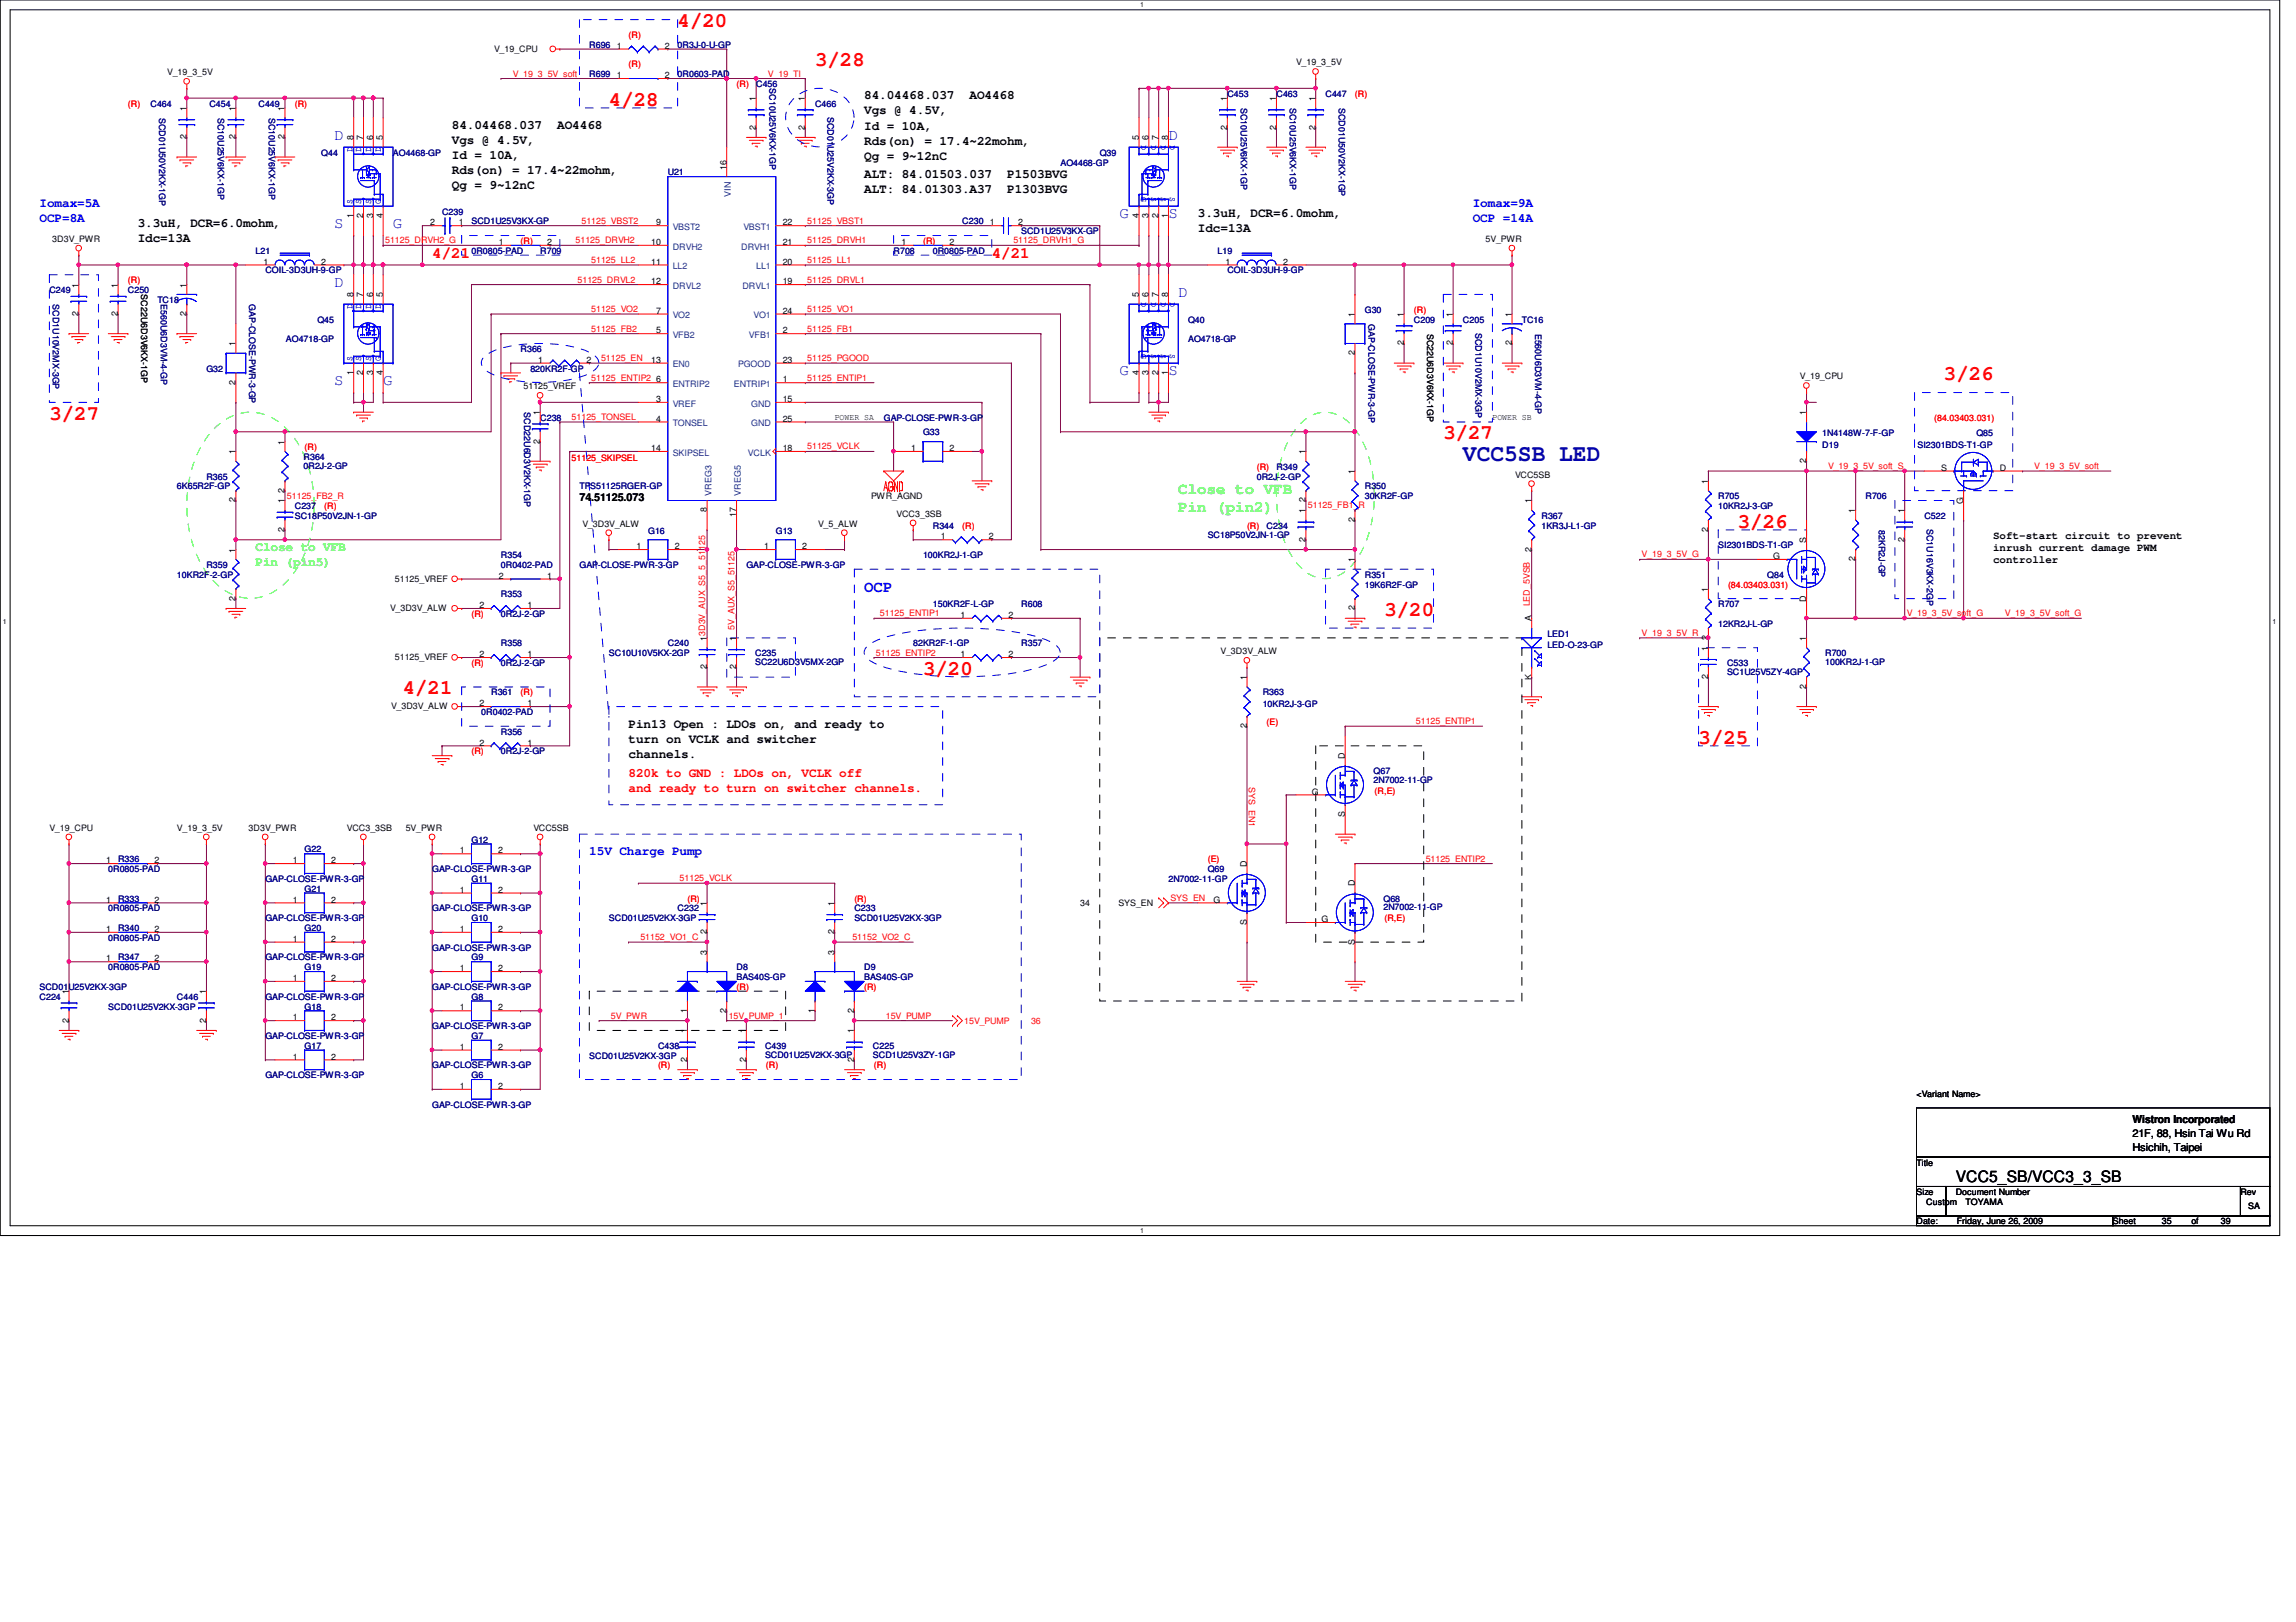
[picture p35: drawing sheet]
<svg xmlns="http://www.w3.org/2000/svg" width="297mm" height="210mm" viewBox="0 0 297 210" stroke-linecap="round" stroke-linejoin="round" font-family="sans-serif">
<defs><g id="words">
<text font-size="3" fill="#0000a0" x="189.3" y="59.7">VCC5SB LED</text>
<g font-size="2.7" fill="#f00">
<text x="87.7" y="3.5">4/20</text>
<text x="105.4" y="8.6">3/28</text>
<text x="78.8" y="13.7">4/28</text>
<text x="251.5" y="49.2">3/26</text>
<text x="6.4" y="54.3">3/27</text>
<text x="186.7" y="56.9">3/27</text>
<text x="224.8" y="68.3">3/26</text>
<text x="179.1" y="79.7">3/20</text>
<text x="52.1" y="89.9">4/21</text>
<text x="119.4" y="87.3">3/20</text>
<text x="219.7" y="96.2">3/25</text>
</g>
<g font-size="2" fill="#00f">
<text x="43.2" y="18.1">D</text>
<text x="151.2" y="18.1">D</text>
<text x="43.2" y="29.5">S</text>
<text x="50.8" y="29.5">G</text>
<text x="144.8" y="28.2">G</text>
<text x="151.2" y="28.2">S</text>
<text x="43.2" y="37.1">D</text>
<text x="152.4" y="38.4">D</text>
<text x="43.2" y="49.8">S</text>
<text x="49.6" y="49.8">G</text>
<text x="144.8" y="48.6">G</text>
<text x="151.2" y="48.6">S</text>
<text x="111.8" y="76.6">OCP</text>
</g>
<g font-size="2" fill="#f00">
<text x="55.9" y="33.4">4/21</text>
<text x="128.3" y="33.4">4/21</text>
</g>
<g font-size="2" fill="#0f0">
<text x="152.4" y="63.9">Close to VFB</text>
<text x="152.4" y="66.2">Pin (pin2)</text>
</g>
<text font-size="2" x="253" y="152.9">VCC5_SB/VCC3_3_SB</text>
<g font-size="1.7">
<text x="58.5" y="16.7">84.04468.037</text>
<text x="72.1" y="16.7">AO4468</text>
<text x="111.8" y="12.9">84.04468.037</text>
<text x="111.8" y="14.8">Vgs @ 4.5V,</text>
<text x="111.8" y="16.8">Id = 10A,</text>
<text x="125.4" y="12.9">AO4468</text>
<text x="58.5" y="18.6">Vgs @ 4.5V,</text>
<text x="58.5" y="20.6">Id = 10A,</text>
<text x="58.5" y="22.5">Rds(on) = 17.4~22mohm,</text>
<text x="111.8" y="18.7">Rds(on) = 17.4~22mohm,</text>
<text x="111.8" y="20.7">Qg = 9~12nC</text>
<text x="111.8" y="23">ALT: 84.01503.037</text>
<text x="130.3" y="23">P1503BVG</text>
<text x="17.8" y="29.4">3.3uH, DCR=6.0mohm,</text>
<text x="58.5" y="24.5">Qg = 9~12nC</text>
<text x="111.8" y="25">ALT: 84.01303.A37</text>
<text x="130.3" y="25">P1303BVG</text>
<text x="155" y="28.1">3.3uH, DCR=6.0mohm,</text>
<text x="17.8" y="31.3">Idc=13A</text>
<text x="155" y="30.1">Idc=13A</text>
<text x="81.3" y="94.1">Pin13 Open : LDOs on, and ready to</text>
<text x="81.3" y="96.1">turn on VCLK and switcher</text>
<text x="81.3" y="98">channels.</text>
</g>
<g font-size="1.7" fill="#00f">
<text x="5.1" y="26.8">Iomax=5A</text>
<text x="5.1" y="28.8">OCP=8A</text>
<text x="190.5" y="26.8">Iomax=9A</text>
<text x="190.5" y="28.8">OCP =14A</text>
<text x="76.2" y="110.7">15V Charge Pump</text>
</g>
<g font-size="1.7" fill="#0f0">
<text x="33.1" y="71.3">Close to VFB</text>
<text x="33.1" y="73.2">Pin (pin5)</text>
</g>
<g font-size="1.7" fill="#f00">
<text x="81.3" y="100.5">820k to GND : LDOs on, VCLK off</text>
<text x="81.3" y="102.4">and ready to turn on switcher channels.</text>
</g>
<g font-size="1.4">
<text x="75" y="64.8">74.51125.073</text>
<text x="257.8" y="69.7">Soft-start circuit to prevent</text>
<text x="257.8" y="71.3">inrush current damage PWM</text>
<text x="257.8" y="72.9">controller</text>
<text x="275.9" y="145.3">Wistron Incorporated</text>
<text x="275.9" y="147.1">21F, 88, Hsin Tai Wu Rd</text>
<text x="275.9" y="148.9">Hsichih, Taipei</text>
</g>
<g font-size="1.1" fill="#f00">
<text x="81.3" y="4.9">(R)</text>
<text x="66.3" y="9.9">V_19_3_5V_soft</text>
<text x="81.3" y="8.7">(R)</text>
<text x="95.3" y="11.3">(R)</text>
<text x="99.4" y="9.9">V_19_TI</text>
<text x="16.5" y="13.8">(R)</text>
<text x="38.1" y="13.8">(R)</text>
<text x="175.3" y="12.5">(R)</text>
<text x="75.2" y="29">51125_VBST2</text>
<text x="104.4" y="29">51125_VBST1</text>
<text x="49.8" y="31.5">51125_DRVH2_G</text>
<text x="67.3" y="31.6">(R)</text>
<text x="74.5" y="31.5">51125_DRVH2</text>
<text x="76.5" y="34">51125_LL2</text>
<text x="104.4" y="34">51125_LL1</text>
<text x="104.4" y="31.5">51125_DRVH1</text>
<text x="119.4" y="31.6">(R)</text>
<text x="131.1" y="31.5">51125_DRVH1_G</text>
<text x="16.5" y="36.7">(R)</text>
<text x="74.7" y="36.6">51125_DRVL2</text>
<text x="76.5" y="40.4">51125_VO2</text>
<text x="104.4" y="36.6">51125_DRVL1</text>
<text x="104.4" y="40.4">51125_VO1</text>
<text x="182.9" y="40.5">(R)</text>
<text x="76.5" y="42.9">51125_FB2</text>
<text x="77.8" y="46.7">51125_EN</text>
<text x="104.4" y="46.7">51125_PGOOD</text>
<text x="104.4" y="42.9">51125_FB1</text>
<text x="76.5" y="49.3">51125_ENTIP2</text>
<text x="104.4" y="49.3">51125_ENTIP1</text>
<text x="39.4" y="58.3">(R)</text>
<text x="74" y="59.7">51125_SKIPSEL</text>
<text x="74" y="54.4">51125_TONSEL</text>
<text x="104.4" y="58.2">51125_VCLK</text>
<text x="250.2" y="54.4">(84.03403.031)</text>
<text x="37.1" y="64.5">51125_FB2_R</text>
<text x="41.9" y="65.9">(R)</text>
<text x="162.6" y="60.8">(R)</text>
<text x="169.2" y="65.8">51125_FB1_R</text>
<text x="236.5" y="60.7">V_19_3_5V_soft_S</text>
<text x="263.2" y="60.7">V_19_3_5V_soft</text>
<text x="124.5" y="68.4">(R)</text>
<text x="161.3" y="68.4">(R)</text>
<text x="212.4" y="72.1">V_19_3_5V_G</text>
<text x="223.6" y="76">(84.03403.031)</text>
<text x="61" y="79.8">(R)</text>
<text x="95" y="81.5" transform="rotate(-90 95 81.5)">5V_AUX_S5_51125</text>
<text x="113.8" y="79.8">51125_ENTIP1</text>
<text x="197.9" y="78.5" transform="rotate(-90 197.9 78.5)">LED_5VSB</text>
<text x="212.4" y="82.3">V_19_3_5V_R</text>
<text x="246.7" y="79.8">V_19_3_5V_soft_G</text>
<text x="259.4" y="79.8">V_19_3_5V_soft_G</text>
<text x="61" y="86.2">(R)</text>
<text x="113.3" y="84.8">51125_ENTIP2</text>
<text x="67.3" y="90">(R)</text>
<text x="163.9" y="93.8">(E)</text>
<text x="183.2" y="93.7">51125_ENTIP1</text>
<text x="61" y="97.6">(R)</text>
<text x="161.6" y="101.9" transform="rotate(90 161.6 101.9)">SYS_EN1</text>
<text x="177.8" y="102.7">(R,E)</text>
<text x="156.2" y="111.6">(E)</text>
<text x="184.4" y="111.5">51125_ENTIP2</text>
<text x="87.9" y="114">51125_VCLK</text>
<text x="88.9" y="116.7">(R)</text>
<text x="110.5" y="116.7">(R)</text>
<text x="151.4" y="116.6">SYS_EN</text>
<text x="179.1" y="119.2">(R,E)</text>
<text x="82.8" y="121.7">51152_VO1_C</text>
<text x="110.3" y="121.7">51152_VO2_C</text>
<text x="79" y="131.8">5V_PWR</text>
<text x="94.3" y="131.8">15V_PUMP_1</text>
<text x="95.3" y="128.1">(R)</text>
<text x="111.8" y="128.1">(R)</text>
<text x="114.6" y="131.8">15V_PUMP</text>
<text x="124.8" y="132.5">15V_PUMP</text>
<text x="133.4" y="132.5">36</text>
<text x="85.1" y="138.3">(R)</text>
<text x="99.1" y="138.3">(R)</text>
<text x="113.1" y="138.3">(R)</text>
</g>
<g font-size="1.1">
<text x="21.6" y="9.7">V_19_3_5V</text>
<text x="63.9" y="6.7">V_19_CPU</text>
<text x="79.8" y="6.3">1</text>
<text x="79.8" y="10.1">1</text>
<text x="86" y="6.3">2</text>
<text x="86" y="10.1">2</text>
<text x="167.7" y="8.5">V_19_3_5V</text>
<text x="24.1" y="14.4" transform="rotate(-90 24.1 14.4)">1</text>
<text x="30.5" y="14.4" transform="rotate(-90 30.5 14.4)">1</text>
<text x="36.8" y="14.4" transform="rotate(-90 36.8 14.4)">1</text>
<text x="97.8" y="16.8" transform="rotate(-90 97.8 16.8)">2</text>
<text x="97.8" y="13.1" transform="rotate(-90 97.8 13.1)">1</text>
<text x="104.1" y="16.8" transform="rotate(-90 104.1 16.8)">2</text>
<text x="104.1" y="13.1" transform="rotate(-90 104.1 13.1)">1</text>
<text x="158.7" y="16.8" transform="rotate(-90 158.7 16.8)">2</text>
<text x="158.7" y="13.1" transform="rotate(-90 158.7 13.1)">1</text>
<text x="165.1" y="16.8" transform="rotate(-90 165.1 16.8)">2</text>
<text x="165.1" y="13.1" transform="rotate(-90 165.1 13.1)">1</text>
<text x="170.2" y="16.8" transform="rotate(-90 170.2 16.8)">2</text>
<text x="170.2" y="13.1" transform="rotate(-90 170.2 13.1)">1</text>
<text x="24.1" y="18" transform="rotate(-90 24.1 18)">2</text>
<text x="30.5" y="18" transform="rotate(-90 30.5 18)">2</text>
<text x="36.8" y="18" transform="rotate(-90 36.8 18)">2</text>
<text x="45.7" y="18.2" transform="rotate(-90 45.7 18.2)">8</text>
<text x="47" y="18.2" transform="rotate(-90 47 18.2)">7</text>
<text x="48.3" y="18.2" transform="rotate(-90 48.3 18.2)">6</text>
<text x="49.5" y="18.2" transform="rotate(-90 49.5 18.2)">5</text>
<text x="94" y="22" transform="rotate(-90 94 22)">16</text>
<text x="147.3" y="18.2" transform="rotate(-90 147.3 18.2)">5</text>
<text x="148.6" y="18.2" transform="rotate(-90 148.6 18.2)">6</text>
<text x="149.9" y="18.2" transform="rotate(-90 149.9 18.2)">7</text>
<text x="151.1" y="18.2" transform="rotate(-90 151.1 18.2)">8</text>
<text x="45.7" y="28.2" transform="rotate(-90 45.7 28.2)">1</text>
<text x="47" y="28.2" transform="rotate(-90 47 28.2)">2</text>
<text x="48.3" y="28.2" transform="rotate(-90 48.3 28.2)">3</text>
<text x="49.5" y="28.2" transform="rotate(-90 49.5 28.2)">4</text>
<text x="55.7" y="29.2">2</text>
<text x="59.3" y="29.2">1</text>
<text x="84.9" y="29.2">9</text>
<text x="101.3" y="29.2">22</text>
<text x="128.1" y="29.2">1</text>
<text x="131.7" y="29.2">2</text>
<text x="147.3" y="28.2" transform="rotate(-90 147.3 28.2)">4</text>
<text x="148.6" y="28.2" transform="rotate(-90 148.6 28.2)">3</text>
<text x="149.9" y="28.2" transform="rotate(-90 149.9 28.2)">2</text>
<text x="151.1" y="28.2" transform="rotate(-90 151.1 28.2)">1</text>
<text x="6.8" y="31.3">3D3V_PWR</text>
<text x="34.1" y="34.2">1</text>
<text x="41.6" y="34.2">2</text>
<text x="64.6" y="31.7">1</text>
<text x="70.8" y="31.7">2</text>
<text x="84.2" y="31.7">10</text>
<text x="84.2" y="34.2">11</text>
<text x="101.3" y="31.7">21</text>
<text x="101.3" y="34.2">20</text>
<text x="116.6" y="31.7">1</text>
<text x="122.8" y="31.7">2</text>
<text x="158.5" y="34.2">1</text>
<text x="166" y="34.2">2</text>
<text x="192.2" y="31.3">5V_PWR</text>
<text x="10.2" y="40.9" transform="rotate(-90 10.2 40.9)">2</text>
<text x="10.2" y="37.2" transform="rotate(-90 10.2 37.2)">1</text>
<text x="15.2" y="40.9" transform="rotate(-90 15.2 40.9)">2</text>
<text x="15.2" y="37.2" transform="rotate(-90 15.2 37.2)">1</text>
<text x="18.3" y="38.1" transform="rotate(90 18.3 38.1)">SC22U6D3V6KX-1GP</text>
<text x="24.1" y="40.9" transform="rotate(-90 24.1 40.9)">2</text>
<text x="24.1" y="37.2" transform="rotate(-90 24.1 37.2)">1</text>
<text x="45.7" y="38.5" transform="rotate(-90 45.7 38.5)">8</text>
<text x="47" y="38.5" transform="rotate(-90 47 38.5)">7</text>
<text x="48.3" y="38.5" transform="rotate(-90 48.3 38.5)">6</text>
<text x="49.5" y="38.5" transform="rotate(-90 49.5 38.5)">5</text>
<text x="84.2" y="36.8">12</text>
<text x="84.9" y="40.6">7</text>
<text x="101.3" y="36.8">19</text>
<text x="101.3" y="40.6">24</text>
<text x="147.3" y="38.5" transform="rotate(-90 147.3 38.5)">5</text>
<text x="148.6" y="38.5" transform="rotate(-90 148.6 38.5)">6</text>
<text x="149.9" y="38.5" transform="rotate(-90 149.9 38.5)">7</text>
<text x="151.1" y="38.5" transform="rotate(-90 151.1 38.5)">8</text>
<text x="175.3" y="41" transform="rotate(-90 175.3 41)">1</text>
<text x="181.6" y="41" transform="rotate(-90 181.6 41)">1</text>
<text x="188" y="41" transform="rotate(-90 188 41)">1</text>
<text x="195.6" y="41" transform="rotate(-90 195.6 41)">1</text>
<text x="30.5" y="44.8" transform="rotate(-90 30.5 44.8)">1</text>
<text x="69.6" y="46.9">1</text>
<text x="75.9" y="46.9">2</text>
<text x="84.2" y="46.9">13</text>
<text x="84.9" y="43.1">5</text>
<text x="101.3" y="43.1">2</text>
<text x="101.3" y="46.9">23</text>
<text x="175.3" y="46" transform="rotate(-90 175.3 46)">2</text>
<text x="181.6" y="44.7" transform="rotate(-90 181.6 44.7)">2</text>
<text x="184.7" y="43.2" transform="rotate(90 184.7 43.2)">SC22U6D3V6KX-1GP</text>
<text x="188" y="44.7" transform="rotate(-90 188 44.7)">2</text>
<text x="195.6" y="44.7" transform="rotate(-90 195.6 44.7)">2</text>
<text x="30.5" y="49.8" transform="rotate(-90 30.5 49.8)">2</text>
<text x="45.7" y="48.5" transform="rotate(-90 45.7 48.5)">1</text>
<text x="47" y="48.5" transform="rotate(-90 47 48.5)">2</text>
<text x="48.3" y="48.5" transform="rotate(-90 48.3 48.5)">3</text>
<text x="49.5" y="48.5" transform="rotate(-90 49.5 48.5)">4</text>
<text x="67.7" y="50.4">51125_VREF</text>
<text x="69.8" y="53.7" transform="rotate(-90 69.8 53.7)">1</text>
<text x="84.9" y="49.5">6</text>
<text x="84.9" y="52">3</text>
<text x="101.3" y="49.5">1</text>
<text x="101.3" y="52">15</text>
<text x="147.3" y="48.5" transform="rotate(-90 147.3 48.5)">4</text>
<text x="148.6" y="48.5" transform="rotate(-90 148.6 48.5)">3</text>
<text x="149.9" y="48.5" transform="rotate(-90 149.9 48.5)">2</text>
<text x="151.1" y="48.5" transform="rotate(-90 151.1 48.5)">1</text>
<text x="232.8" y="49.1">V_19_CPU</text>
<text x="233.7" y="53.7" transform="rotate(-90 233.7 53.7)">1</text>
<text x="30.5" y="58.8" transform="rotate(-90 30.5 58.8)">1</text>
<text x="36.8" y="57.5" transform="rotate(-90 36.8 57.5)">1</text>
<text x="69.8" y="57.4" transform="rotate(-90 69.8 57.4)">2</text>
<text x="84.2" y="58.4">14</text>
<text x="84.9" y="54.6">4</text>
<text x="101.3" y="54.6">25</text>
<text x="101.3" y="58.4">18</text>
<text x="108" y="54.3">POWER SA</text>
<text x="117.9" y="58.4">1</text>
<text x="122.8" y="58.4">2</text>
<text x="168.9" y="58.8" transform="rotate(-90 168.9 58.8)">1</text>
<text x="193.1" y="54.3">POWER SB</text>
<text x="233.7" y="59.9" transform="rotate(-90 233.7 59.9)">2</text>
<text x="30.5" y="65" transform="rotate(-90 30.5 65)">2</text>
<text x="36.8" y="65.2" transform="rotate(-90 36.8 65.2)">1</text>
<text x="36.8" y="63.8" transform="rotate(-90 36.8 63.8)">2</text>
<text x="112.7" y="64.6">PWR_AGND</text>
<text x="168.9" y="65" transform="rotate(-90 168.9 65)">2</text>
<text x="175.3" y="61.3" transform="rotate(-90 175.3 61.3)">1</text>
<text x="196" y="61.8">VCC5SB</text>
<text x="198.1" y="65.2" transform="rotate(-90 198.1 65.2)">1</text>
<text x="221" y="62.6" transform="rotate(-90 221 62.6)">1</text>
<text x="251.1" y="60.9">S</text>
<text x="254" y="65.3" transform="rotate(-90 254 65.3)">G</text>
<text x="258.7" y="60.9">D</text>
<text x="30.5" y="71.5" transform="rotate(-90 30.5 71.5)">1</text>
<text x="36.8" y="68.8" transform="rotate(-90 36.8 68.8)">2</text>
<text x="75.3" y="68.2">V_3D3V_ALW</text>
<text x="82.3" y="71.1">1</text>
<text x="87.3" y="71.1">2</text>
<text x="91.4" y="66.3" transform="rotate(-90 91.4 66.3)">8</text>
<text x="95.2" y="66.9" transform="rotate(-90 95.2 66.9)">17</text>
<text x="98.8" y="71.1">1</text>
<text x="103.8" y="71.1">2</text>
<text x="105.8" y="68.2">V_5_ALW</text>
<text x="116" y="66.9">VCC3_3SB</text>
<text x="121.7" y="69.8">1</text>
<text x="127.9" y="69.8">2</text>
<text x="168.9" y="70.1" transform="rotate(-90 168.9 70.1)">2</text>
<text x="168.9" y="66.4" transform="rotate(-90 168.9 66.4)">1</text>
<text x="175.3" y="67.6" transform="rotate(-90 175.3 67.6)">2</text>
<text x="198.1" y="71.4" transform="rotate(-90 198.1 71.4)">2</text>
<text x="221" y="68.8" transform="rotate(-90 221 68.8)">2</text>
<text x="233.7" y="70.2" transform="rotate(-90 233.7 70.2)">S</text>
<text x="240" y="66.4" transform="rotate(-90 240 66.4)">1</text>
<text x="246.4" y="70.1" transform="rotate(-90 246.4 70.1)">2</text>
<text x="246.4" y="66.4" transform="rotate(-90 246.4 66.4)">1</text>
<text x="30.5" y="77.7" transform="rotate(-90 30.5 77.7)">2</text>
<text x="51.1" y="75.3">51125_VREF</text>
<text x="64.6" y="74.9">2</text>
<text x="70.8" y="74.9">1</text>
<text x="175.3" y="72.8" transform="rotate(-90 175.3 72.8)">1</text>
<text x="221" y="76.6" transform="rotate(-90 221 76.6)">1</text>
<text x="229.4" y="72.3">G</text>
<text x="233.7" y="77.9" transform="rotate(-90 233.7 77.9)">D</text>
<text x="240" y="72.6" transform="rotate(-90 240 72.6)">2</text>
<text x="50.5" y="79.1">V_3D3V_ALW</text>
<text x="62" y="78.7">2</text>
<text x="68.2" y="78.7">1</text>
<text x="91.4" y="82.9" transform="rotate(-90 91.4 82.9)">13D3V_AUX_S5_5_51125</text>
<text x="95.2" y="82.9" transform="rotate(-90 95.2 82.9)">1</text>
<text x="124.2" y="80">1</text>
<text x="130.5" y="80">2</text>
<text x="175.3" y="79" transform="rotate(-90 175.3 79)">2</text>
<text x="198.1" y="80.4" transform="rotate(-90 198.1 80.4)">A</text>
<text x="221" y="82.8" transform="rotate(-90 221 82.8)">2</text>
<text x="233.7" y="82.9" transform="rotate(-90 233.7 82.9)">1</text>
<text x="51.1" y="85.4">51125_VREF</text>
<text x="62" y="85">2</text>
<text x="68.2" y="85">1</text>
<text x="91.4" y="86.6" transform="rotate(-90 91.4 86.6)">2</text>
<text x="95.2" y="86.6" transform="rotate(-90 95.2 86.6)">2</text>
<text x="124.2" y="85">1</text>
<text x="130.5" y="85">2</text>
<text x="157.9" y="84.7">V_3D3V_ALW</text>
<text x="161.3" y="88" transform="rotate(-90 161.3 88)">1</text>
<text x="198.1" y="88" transform="rotate(-90 198.1 88)">K</text>
<text x="221" y="87.9" transform="rotate(-90 221 87.9)">2</text>
<text x="221" y="84.2" transform="rotate(-90 221 84.2)">1</text>
<text x="233.7" y="89.2" transform="rotate(-90 233.7 89.2)">2</text>
<text x="50.6" y="91.8">V_3D3V_ALW</text>
<text x="62" y="91.4">2</text>
<text x="68.2" y="91.4">1</text>
<text x="161.3" y="94.2" transform="rotate(-90 161.3 94.2)">2</text>
<text x="62" y="96.5">2</text>
<text x="68.2" y="96.5">1</text>
<text x="174" y="98.2" transform="rotate(-90 174 98.2)">D</text>
<text x="6.4" y="107.5">V_19_CPU</text>
<text x="22.9" y="107.5">V_19_3_5V</text>
<text x="32.2" y="107.5">3D3V_PWR</text>
<text x="44.9" y="107.5">VCC3_3SB</text>
<text x="52.5" y="107.5">5V_PWR</text>
<text x="69" y="107.5">VCC5SB</text>
<text x="169.7" y="102.8">G</text>
<text x="174" y="105.8" transform="rotate(-90 174 105.8)">S</text>
<text x="13.8" y="111.7">1</text>
<text x="20" y="111.7">2</text>
<text x="37.9" y="111.7">1</text>
<text x="42.8" y="111.7">2</text>
<text x="59.5" y="110.4">1</text>
<text x="64.4" y="110.4">2</text>
<text x="161.3" y="112.1" transform="rotate(-90 161.3 112.1)">D</text>
<text x="13.8" y="116.8">1</text>
<text x="20" y="116.8">2</text>
<text x="37.9" y="116.8">1</text>
<text x="42.8" y="116.8">2</text>
<text x="59.5" y="115.5">1</text>
<text x="64.4" y="115.5">2</text>
<text x="91.4" y="117.2" transform="rotate(-90 91.4 117.2)">1</text>
<text x="107.9" y="117.2" transform="rotate(-90 107.9 117.2)">1</text>
<text x="139.7" y="117.3">34</text>
<text x="144.7" y="117.3">SYS_EN</text>
<text x="157" y="116.8">G</text>
<text x="161.3" y="119.8" transform="rotate(-90 161.3 119.8)">S</text>
<text x="171" y="119.3">G</text>
<text x="175.3" y="114.7" transform="rotate(-90 175.3 114.7)">D</text>
<text x="13.8" y="124.4">1</text>
<text x="13.8" y="120.6">1</text>
<text x="20" y="124.4">2</text>
<text x="20" y="120.6">2</text>
<text x="37.9" y="121.9">1</text>
<text x="42.8" y="121.9">2</text>
<text x="59.5" y="120.6">1</text>
<text x="59.5" y="125.7">1</text>
<text x="64.4" y="120.6">2</text>
<text x="64.4" y="125.7">2</text>
<text x="91.4" y="123.6" transform="rotate(-90 91.4 123.6)">3</text>
<text x="91.4" y="120.9" transform="rotate(-90 91.4 120.9)">2</text>
<text x="107.9" y="123.6" transform="rotate(-90 107.9 123.6)">3</text>
<text x="107.9" y="120.9" transform="rotate(-90 107.9 120.9)">2</text>
<text x="175.3" y="122.3" transform="rotate(-90 175.3 122.3)">S</text>
<text x="8.9" y="128.7" transform="rotate(-90 8.9 128.7)">1</text>
<text x="26.7" y="128.7" transform="rotate(-90 26.7 128.7)">1</text>
<text x="37.9" y="127">1</text>
<text x="42.8" y="127">2</text>
<text x="59.5" y="130.8">1</text>
<text x="64.4" y="130.8">2</text>
<text x="88.9" y="131.1" transform="rotate(-90 88.9 131.1)">1</text>
<text x="94" y="131.1" transform="rotate(-90 94 131.1)">2</text>
<text x="105.4" y="131.1" transform="rotate(-90 105.4 131.1)">1</text>
<text x="110.5" y="131.1" transform="rotate(-90 110.5 131.1)">2</text>
<text x="8.9" y="132.3" transform="rotate(-90 8.9 132.3)">2</text>
<text x="26.7" y="132.3" transform="rotate(-90 26.7 132.3)">2</text>
<text x="37.9" y="137.1">1</text>
<text x="37.9" y="132">1</text>
<text x="42.8" y="137.1">2</text>
<text x="42.8" y="132">2</text>
<text x="59.5" y="135.8">1</text>
<text x="64.4" y="135.8">2</text>
<text x="88.9" y="137.4" transform="rotate(-90 88.9 137.4)">2</text>
<text x="88.9" y="133.7" transform="rotate(-90 88.9 133.7)">1</text>
<text x="96.5" y="137.4" transform="rotate(-90 96.5 137.4)">2</text>
<text x="96.5" y="133.7" transform="rotate(-90 96.5 133.7)">1</text>
<text x="110.5" y="137.4" transform="rotate(-90 110.5 137.4)">2</text>
<text x="110.5" y="133.7" transform="rotate(-90 110.5 133.7)">1</text>
<text x="59.5" y="140.9">1</text>
<text x="64.4" y="140.9">2</text>
<text x="247.9" y="141.9">&lt;Variant Name&gt;</text>
<text x="247.9" y="150.8">Title</text>
<text x="247.9" y="154.6">Size</text>
<text x="249.2" y="155.9">Custom</text>
<text x="253" y="154.6">Document Number</text>
<text x="254.3" y="155.9">TOYAMA</text>
<text x="289.9" y="154.6">Rev</text>
<text x="247.9" y="158.5">Date:</text>
<text x="253.1" y="158.5">Friday, June 26, 2009</text>
<text x="273.3" y="158.5">Sheet</text>
<text x="279.7" y="158.5">35</text>
<text x="283.5" y="158.5">of</text>
<text x="287.3" y="158.5">39</text>
<text x="290.9" y="156.4">SA</text>
</g>
<g font-size="1.1" fill="#000080">
<text x="76.2" y="6.2">R696</text>
<text x="76.2" y="10">R699</text>
<text x="87.7" y="6.2">0R3J-0-U-GP</text>
<text x="87.7" y="10">0R0603-PAD</text>
<text x="97.8" y="11.3">C456</text>
<text x="99.6" y="11.4" transform="rotate(90 99.6 11.4)">SC10U25V6KX-1GP</text>
<text x="19.5" y="13.8">C464</text>
<text x="20.6" y="15.2" transform="rotate(90 20.6 15.2)">SCD01U50V2KX-1GP</text>
<text x="27.1" y="13.8">C454</text>
<text x="28.2" y="15.2" transform="rotate(90 28.2 15.2)">SC10U25V6KX-1GP</text>
<text x="33.4" y="13.8">C449</text>
<text x="34.8" y="15.2" transform="rotate(90 34.8 15.2)">SC10U25V6KX-1GP</text>
<text x="105.4" y="13.8">C466</text>
<text x="107.1" y="15.1" transform="rotate(90 107.1 15.1)">SCD01U25V2KX-3GP</text>
<text x="158.8" y="12.5">C453</text>
<text x="160.5" y="14" transform="rotate(90 160.5 14)">SC10U25V6KX-1GP</text>
<text x="165.1" y="12.5">C463</text>
<text x="166.9" y="14" transform="rotate(90 166.9 14)">SC10U25V6KX-1GP</text>
<text x="171.5" y="12.5">C447</text>
<text x="173.2" y="14" transform="rotate(90 173.2 14)">SCD01U50V2KX-1GP</text>
<text x="41.6" y="20.2">Q44</text>
<text x="50.8" y="20.2">AO4468-GP</text>
<text x="86.4" y="22.7">U21</text>
<text x="137.2" y="21.4">AO4468-GP</text>
<text x="142.3" y="20.2">Q39</text>
<text x="57.2" y="27.8">C239</text>
<text x="61" y="29">SCD1U25V3KX-GP</text>
<text x="124.5" y="29">C230</text>
<text x="33.1" y="32.9">L21</text>
<text x="34.3" y="35.4">COIL-3D3UH-9-GP</text>
<text x="61" y="32.9">0R0805-PAD</text>
<text x="69.9" y="32.9">R709</text>
<text x="115.6" y="32.9">R708</text>
<text x="120.7" y="32.9">0R0805-PAD</text>
<text x="132.1" y="30.3">SCD1U25V3KX-GP</text>
<text x="157.5" y="32.9">L19</text>
<text x="158.8" y="35.4">COIL-3D3UH-9-GP</text>
<text x="6.4" y="37.9">C249</text>
<text x="6.9" y="39.4" transform="rotate(90 6.9 39.4)">SCD1U10V2MX-3GP</text>
<text x="16.5" y="37.9">C250</text>
<text x="20.4" y="39.2">TC18</text>
<text x="20.8" y="39.4" transform="rotate(90 20.8 39.4)">E560U6D3VM-4-GP</text>
<text x="32.3" y="39.4" transform="rotate(90 32.3 39.4)">GAP-CLOSE-PWR-3-GP</text>
<text x="41.1" y="41.7">Q45</text>
<text x="153.7" y="41.7">Q40</text>
<text x="176.6" y="40.5">G30</text>
<text x="177" y="41.9" transform="rotate(90 177 41.9)">GAP-CLOSE-PWR-3-GP</text>
<text x="182.9" y="41.7">C209</text>
<text x="189.3" y="41.7">C205</text>
<text x="196.9" y="41.7">TC16</text>
<text x="37" y="44.3">AO4718-GP</text>
<text x="67.3" y="45.6">R366</text>
<text x="153.7" y="44.3">AO4718-GP</text>
<text x="190.9" y="43.1" transform="rotate(90 190.9 43.1)">SCD1U10V2MX-3GP</text>
<text x="198.6" y="43.2" transform="rotate(90 198.6 43.2)">E560U6D3VM-4-GP</text>
<text x="26.7" y="48.1">G32</text>
<text x="67.8" y="53.3" transform="rotate(90 67.8 53.3)">SCD22U6D3V2KX-1GP</text>
<text x="68.6" y="48.1">820KR2F-GP</text>
<text x="39.3" y="59.5">R364</text>
<text x="69.9" y="54.4">C238</text>
<text x="114.3" y="54.4">GAP-CLOSE-PWR-3-GP</text>
<text x="119.4" y="56.3">G33</text>
<text x="235.8" y="58">D19</text>
<text x="235.8" y="56.5">1N4148W-7-F-GP</text>
<text x="248.1" y="58">SI2301BDS-T1-GP</text>
<text x="255.7" y="56.5">Q85</text>
<text x="22.9" y="63.3">6K65R2F-GP</text>
<text x="26.7" y="62.1">R365</text>
<text x="38.1" y="65.9">C237</text>
<text x="39.3" y="60.7">0R2J-2-GP</text>
<text x="75" y="63.3">TPS51125RGER-GP</text>
<text x="162.6" y="62.1">0R2J-2-GP</text>
<text x="165.1" y="60.8">R349</text>
<text x="176.6" y="63.3">R350</text>
<text x="176.6" y="64.6">30KR2F-GP</text>
<text x="222.3" y="64.6">R705</text>
<text x="222.3" y="65.9">10KR2J-3-GP</text>
<text x="241.3" y="64.6">R706</text>
<text x="38.1" y="67.1">SC18P50V2JN-1-GP</text>
<text x="83.9" y="69">G16</text>
<text x="100.4" y="69">G13</text>
<text x="120.7" y="68.4">R344</text>
<text x="156.2" y="69.7">SC18P50V2JN-1-GP</text>
<text x="163.9" y="68.4">C234</text>
<text x="199.4" y="67.1">R367</text>
<text x="199.4" y="68.4">1KR3J-L1-GP</text>
<text x="222.3" y="71">SI2301BDS-T1-GP</text>
<text x="243.1" y="68.6" transform="rotate(90 243.1 68.6)">82KR2J-GP</text>
<text x="249" y="67.1">C522</text>
<text x="249.3" y="68.5" transform="rotate(90 249.3 68.5)">SC1U16V3KX-2GP</text>
<text x="22.9" y="74.8">10KR2F-2-GP</text>
<text x="26.7" y="73.5">R359</text>
<text x="64.8" y="77.3">R353</text>
<text x="64.8" y="72.2">R354</text>
<text x="64.8" y="73.5">0R0402-PAD</text>
<text x="75" y="73.5">GAP-CLOSE-PWR-3-GP</text>
<text x="96.6" y="73.5">GAP-CLOSE-PWR-3-GP</text>
<text x="119.4" y="72.2">100KR2J-1-GP</text>
<text x="176.6" y="74.8">R351</text>
<text x="176.6" y="76">19K6R2F-GP</text>
<text x="228.6" y="74.8">Q84</text>
<text x="64.8" y="79.8">0R2J-2-GP</text>
<text x="64.8" y="83.7">R358</text>
<text x="86.4" y="83.7">C240</text>
<text x="118.1" y="83.7">82KR2F-1-GP</text>
<text x="120.7" y="78.6">150KR2F-L-GP</text>
<text x="132.1" y="78.6">R608</text>
<text x="132.1" y="83.7">R357</text>
<text x="200.2" y="82.4">LED1</text>
<text x="200.2" y="83.9">LED-O-23-GP</text>
<text x="222.3" y="78.6">R707</text>
<text x="222.3" y="81.1">12KR2J-L-GP</text>
<text x="64.8" y="86.2">0R2J-2-GP</text>
<text x="78.8" y="84.9">SC10U10V5KX-2GP</text>
<text x="97.7" y="84.9">C235</text>
<text x="97.7" y="86.1">SC22U6D3V5MX-2GP</text>
<text x="223.4" y="86.2">C533</text>
<text x="223.4" y="87.3">SC1U25V5ZY-4GP</text>
<text x="236.1" y="84.9">R700</text>
<text x="236.1" y="86.1">100KR2J-1-GP</text>
<text x="62.3" y="92.5">0R0402-PAD</text>
<text x="63.5" y="90">R361</text>
<text x="64.8" y="95.1">R356</text>
<text x="163.4" y="90">R363</text>
<text x="163.4" y="91.5">10KR2J-3-GP</text>
<text x="64.8" y="97.6">0R2J-2-GP</text>
<text x="177.7" y="100.2">Q67</text>
<text x="177.7" y="101.3">2N7002-11-GP</text>
<text x="14" y="112.9">0R0805-PAD</text>
<text x="15.3" y="111.6">R336</text>
<text x="39.4" y="110.3">G22</text>
<text x="55.9" y="112.9">GAP-CLOSE-PWR-3-GP</text>
<text x="61" y="109.1">G12</text>
<text x="156.2" y="112.9">Q69</text>
<text x="14" y="117.9">0R0805-PAD</text>
<text x="15.3" y="116.7">R333</text>
<text x="34.3" y="119.2">GAP-CLOSE-PWR-3-GP</text>
<text x="34.3" y="114.1">GAP-CLOSE-PWR-3-GP</text>
<text x="39.4" y="115.4">G21</text>
<text x="55.9" y="117.9">GAP-CLOSE-PWR-3-GP</text>
<text x="61" y="119.2">G10</text>
<text x="61" y="114.1">G11</text>
<text x="78.8" y="119.2">SCD01U25V2KX-3GP</text>
<text x="87.7" y="117.9">C232</text>
<text x="110.5" y="117.9">C233</text>
<text x="110.5" y="119.2">SCD01U25V2KX-3GP</text>
<text x="151.2" y="114.1">2N7002-11-GP</text>
<text x="179" y="116.7">Q68</text>
<text x="179" y="117.8">2N7002-11-GP</text>
<text x="14" y="125.6">0R0805-PAD</text>
<text x="14" y="121.8">0R0805-PAD</text>
<text x="15.3" y="124.3">R347</text>
<text x="15.3" y="120.5">R340</text>
<text x="34.3" y="124.3">GAP-CLOSE-PWR-3-GP</text>
<text x="39.4" y="120.5">G20</text>
<text x="39.4" y="125.6">G19</text>
<text x="55.9" y="123">GAP-CLOSE-PWR-3-GP</text>
<text x="61" y="124.3">G9</text>
<text x="95.3" y="125.6">D8</text>
<text x="111.8" y="125.6">D9</text>
<text x="5.1" y="129.4">C224</text>
<text x="5.1" y="128.1">SCD01U25V2KX-3GP</text>
<text x="14" y="130.6">SCD01U25V2KX-3GP</text>
<text x="22.9" y="129.4">C446</text>
<text x="34.3" y="129.4">GAP-CLOSE-PWR-3-GP</text>
<text x="39.4" y="130.6">G18</text>
<text x="55.9" y="128.1">GAP-CLOSE-PWR-3-GP</text>
<text x="61" y="129.4">G8</text>
<text x="95.3" y="126.8">BAS40S-GP</text>
<text x="111.8" y="126.8">BAS40S-GP</text>
<text x="34.3" y="134.5">GAP-CLOSE-PWR-3-GP</text>
<text x="39.4" y="135.7">G17</text>
<text x="55.9" y="133.2">GAP-CLOSE-PWR-3-GP</text>
<text x="61" y="134.5">G7</text>
<text x="76.2" y="137">SCD01U25V2KX-3GP</text>
<text x="85.1" y="135.7">C438</text>
<text x="99" y="135.7">C439</text>
<text x="99" y="136.9">SCD01U25V2KX-3GP</text>
<text x="112.9" y="135.7">C225</text>
<text x="112.9" y="136.9">SCD1U25V3ZY-1GP</text>
<text x="34.3" y="139.5">GAP-CLOSE-PWR-3-GP</text>
<text x="55.9" y="138.3">GAP-CLOSE-PWR-3-GP</text>
<text x="55.9" y="143.3">GAP-CLOSE-PWR-3-GP</text>
<text x="61" y="139.5">G6</text>
</g>
<g font-size="1.1" fill="#00f">
<text x="45.6" y="19.7" transform="rotate(-90 45.6 19.7)">D</text>
<text x="46.7" y="19.7" transform="rotate(-90 46.7 19.7)">D</text>
<text x="48" y="19.7" transform="rotate(-90 48 19.7)">D</text>
<text x="49.3" y="19.7" transform="rotate(-90 49.3 19.7)">D</text>
<text x="147.7" y="18.8" transform="rotate(90 147.7 18.8)">D</text>
<text x="148.9" y="18.8" transform="rotate(90 148.9 18.8)">D</text>
<text x="150.2" y="18.8" transform="rotate(90 150.2 18.8)">D</text>
<text x="151.3" y="18.8" transform="rotate(90 151.3 18.8)">D</text>
<text x="45.6" y="26.4" transform="rotate(-90 45.6 26.4)">S</text>
<text x="46.7" y="26.4" transform="rotate(-90 46.7 26.4)">S</text>
<text x="48" y="26.4" transform="rotate(-90 48 26.4)">S</text>
<text x="49.3" y="26.4" transform="rotate(-90 49.3 26.4)">G</text>
<text x="147.7" y="25.5" transform="rotate(90 147.7 25.5)">G</text>
<text x="148.9" y="25.5" transform="rotate(90 148.9 25.5)">S</text>
<text x="150.2" y="25.5" transform="rotate(90 150.2 25.5)">S</text>
<text x="151.3" y="25.5" transform="rotate(90 151.3 25.5)">S</text>
<text x="45.6" y="40" transform="rotate(-90 45.6 40)">D</text>
<text x="46.7" y="40" transform="rotate(-90 46.7 40)">D</text>
<text x="48" y="40" transform="rotate(-90 48 40)">D</text>
<text x="49.3" y="40" transform="rotate(-90 49.3 40)">D</text>
<text x="147.7" y="39.1" transform="rotate(90 147.7 39.1)">D</text>
<text x="148.9" y="39.1" transform="rotate(90 148.9 39.1)">D</text>
<text x="150.2" y="39.1" transform="rotate(90 150.2 39.1)">D</text>
<text x="151.3" y="39.1" transform="rotate(90 151.3 39.1)">D</text>
<text x="45.6" y="46.7" transform="rotate(-90 45.6 46.7)">S</text>
<text x="46.7" y="46.7" transform="rotate(-90 46.7 46.7)">S</text>
<text x="48" y="46.7" transform="rotate(-90 48 46.7)">S</text>
<text x="49.3" y="46.7" transform="rotate(-90 49.3 46.7)">G</text>
<text x="147.7" y="45.8" transform="rotate(90 147.7 45.8)">G</text>
<text x="148.9" y="45.8" transform="rotate(90 148.9 45.8)">S</text>
<text x="150.2" y="45.8" transform="rotate(90 150.2 45.8)">S</text>
<text x="151.3" y="45.8" transform="rotate(90 151.3 45.8)">S</text>
</g>
<g font-size="1.1" fill="#004080">
<text x="87" y="29.8">VBST2</text>
<text x="94.6" y="25.4" transform="rotate(-90 94.6 25.4)">VIN</text>
<text x="96.2" y="29.8">VBST1</text>
<text x="87" y="32.3">DRVH2</text>
<text x="87" y="34.8">LL2</text>
<text x="95.9" y="32.3">DRVH1</text>
<text x="97.8" y="34.8">LL1</text>
<text x="87" y="37.4">DRVL2</text>
<text x="87" y="41.2">VO2</text>
<text x="96.1" y="37.4">DRVL1</text>
<text x="97.5" y="41.2">VO1</text>
<text x="87" y="43.7">VFB2</text>
<text x="87" y="47.5">EN0</text>
<text x="95.5" y="47.5">PGOOD</text>
<text x="96.9" y="43.7">VFB1</text>
<text x="87" y="50.1">ENTRIP2</text>
<text x="87" y="52.6">VREF</text>
<text x="95" y="50.1">ENTRIP1</text>
<text x="97.2" y="52.6">GND</text>
<text x="87" y="55.2">TONSEL</text>
<text x="87" y="59">SKIPSEL</text>
<text x="96.8" y="59">VCLK</text>
<text x="97.2" y="55.2">GND</text>
<text x="92" y="64.1" transform="rotate(-90 92 64.1)">VREG3</text>
<text x="95.8" y="64.1" transform="rotate(-90 95.8 64.1)">VREG5</text>
</g>
<g font-size=".9">
<text x="147.5" y=".9">1</text>
<text x=".4" y="80.7">1</text>
<text x="294" y="80.7">1</text>
<text x="147.5" y="159.6">1</text>
</g>
</g></defs>
<path d="M0 0h294.9v159.9h-294.9zM1.3 1.3h292.4v157.3h-292.4z" fill="none" stroke="#000" stroke-width=".13"/>
<g fill="#fff">
<path d="M147.5 .1h.5v1h-.5z"/>
<path d="M147.5 158.7h.5v1.1h-.5z"/>
<path d="M.4 79.9h.5v1h-.5z"/>
<path d="M294 79.9h.5v1h-.5z"/>
</g>
<path d="M8.9 116.8h.1M8.9 111.8h.1M8.9 116.8h5.1M8.9 111.8v5" fill="none" stroke="#800040" stroke-width=".13"/>
<path d="M8.7 111.6h.4v.1v.2l-.2 .1-.2-.1z" fill-rule="evenodd" fill="#f0f"/>
<path d="M8.7 111.6h.4v.1v.2l-.2 .1-.2-.1z" fill="none" stroke="#f0f" stroke-width=".13"/>
<path d="M10.2 34.3h.1M10.2 34.3h5.1" fill="none" stroke="#800040" stroke-width=".13"/>
<path d="M10 34.1h.3l.1 .1-.1 .2-.1 .1-.2-.1z" fill-rule="evenodd" fill="#f0f"/>
<path d="M10 34.1h.3l.1 .1-.1 .2-.1 .1-.2-.1z" fill="none" stroke="#f0f" stroke-width=".13"/>
<path d="M15.3 34.3h.1M15.3 34.3v2.5M15.3 34.3h8.9M30.5 34.3h.1M30.5 34.3h1.3M15.3 40.6h.1M15.3 40.6v2.6M26.7 109.2h.1M26.7 109.2v2.6M8.9 124.5h.1M8.9 124.5h5.1" fill="none" stroke="#800040" stroke-width=".13"/>
<path d="M15.1 34.1h.3l.1 .1-.1 .2-.2 .1-.1-.1z" fill-rule="evenodd" fill="#f0f"/>
<path d="M15.1 34.1h.3l.1 .1-.1 .2-.2 .1-.1-.1z" fill="none" stroke="#f0f" stroke-width=".13"/>
<path d="M175.3 38.1h.1M175.3 34.3v3.8M8.9 120.6h.1M8.9 120.6h5.1" fill="none" stroke="#800040" stroke-width=".13"/>
<path d="M8.7 120.5h.4v.1v.2l-.2 .1-.2-.1z" fill-rule="evenodd" fill="#f0f"/>
<path d="M8.7 120.5h.4v.1v.2l-.2 .1-.2-.1z" fill="none" stroke="#f0f" stroke-width=".13"/>
<path d="M8.9 116.8h.1M8.9 116.8v3.8" fill="none" stroke="#800040" stroke-width=".13"/>
<path d="M8.7 116.6h.4v.2v.2l-.2 .1-.2-.1z" fill-rule="evenodd" fill="#f0f"/>
<path d="M8.7 116.6h.4v.2v.2l-.2 .1-.2-.1z" fill="none" stroke="#f0f" stroke-width=".13"/>
<path d="M73.7 58.4h.1M73.7 58.4v26.7M8.9 124.5h.1M8.9 124.5v3.8" fill="none" stroke="#800040" stroke-width=".13"/>
<path d="M8.7 124.3h.4v.1v.2l-.2 .1-.2-.1z" fill-rule="evenodd" fill="#f0f"/>
<path d="M8.7 124.3h.4v.1v.2l-.2 .1-.2-.1z" fill="none" stroke="#f0f" stroke-width=".13"/>
<g fill="none" stroke="#800040" stroke-width=".13">
<path d="M175.3 34.3h6.3M181.6 34.3h.1M26.7 116.8h.1M26.7 116.8v3.8h-6.3M20.4 124.5h.1M20.4 120.6h.1M20.4 124.5h6.3M26.7 124.5h.1M26.7 124.5v3.8M34.3 137.2h.1M34.3 132.1h.1M34.3 137.2h1.3"/>
<path d="M34.3 132.1v5.1M45.8 137.2h.1M45.8 137.2h1.2"/>
</g>
<path d="M26.5 116.6h.3l.1 .2-.1 .2-.1 .1-.2-.1z" fill-rule="evenodd" fill="#f0f"/>
<path d="M26.5 116.6h.3l.1 .2-.1 .2-.1 .1-.2-.1z" fill="none" stroke="#f0f" stroke-width=".13"/>
<path d="M181.6 44.4h.1M181.6 44.4v2.6M26.7 120.6h.1M26.7 120.6v3.9M47 132.1h.1M47 132.1v5.1" fill="none" stroke="#800040" stroke-width=".13"/>
<path d="M26.5 124.3h.3l.1 .1-.1 .2-.1 .1-.2-.1z" fill-rule="evenodd" fill="#f0f"/>
<path d="M26.5 124.3h.3l.1 .1-.1 .2-.1 .1-.2-.1z" fill="none" stroke="#f0f" stroke-width=".13"/>
<path d="M26.5 120.5h.3l.1 .1-.1 .2-.1 .1-.2-.1z" fill-rule="evenodd" fill="#f0f"/>
<path d="M26.5 120.5h.3l.1 .1-.1 .2-.1 .1-.2-.1z" fill="none" stroke="#f0f" stroke-width=".13"/>
<path d="M44.5 34.3h.1M44.5 34.3h1.3M26.7 111.8h.1M26.7 111.8v5M26.7 132.1h.1M26.7 132.1v1.2" fill="none" stroke="#800040" stroke-width=".13"/>
<path d="M26.5 111.6h.3l.1 .1-.1 .2-.1 .1-.2-.1z" fill-rule="evenodd" fill="#f0f"/>
<path d="M26.5 111.6h.3l.1 .1-.1 .2-.1 .1-.2-.1z" fill="none" stroke="#f0f" stroke-width=".13"/>
<path d="M170.2 11.4h.1M170.2 11.4v1.3M20.4 116.8h.1M20.4 116.8h6.3M91.5 114.3h.1M91.5 114.3h16.5M88.9 137.2h.1M88.9 137.2v1.2M94 132.1h.1M94 132.1h2.6" fill="none" stroke="#800040" stroke-width=".13"/>
<path d="M91.3 114.1h.3l.1 .2-.1 .1-.2 .1-.1-.1z" fill-rule="evenodd" fill="#f0f"/>
<path d="M91.3 114.1h.3l.1 .2-.1 .1-.2 .1-.1-.1z" fill="none" stroke="#f0f" stroke-width=".13"/>
<path d="M91.5 114.3h.1M91.5 114.3v2.5M77.5 132.1h.1M77.5 132.1h11.4" fill="none" stroke="#800040" stroke-width=".13"/>
<path d="M88.7 131.9h.4l.1 .1-.1 .2-.2 .1-.2-.1z" fill-rule="evenodd" fill="#f0f"/>
<path d="M88.7 131.9h.4l.1 .1-.1 .2-.2 .1-.2-.1z" fill="none" stroke="#f0f" stroke-width=".13"/>
<path d="M108 114.3h.1M108 114.3v2.5M96.6 137.2h.1M96.6 132.1h.1M96.6 137.2v1.2M96.6 132.1h8.8" fill="none" stroke="#800040" stroke-width=".13"/>
<path d="M96.4 131.9h.3l.1 .1-.1 .2-.2 .1-.1-.1z" fill-rule="evenodd" fill="#f0f"/>
<path d="M96.4 131.9h.3l.1 .1-.1 .2-.2 .1-.1-.1z" fill="none" stroke="#f0f" stroke-width=".13"/>
<g fill="none" stroke="#800040" stroke-width=".13">
<path d="M151.2 34.3h.1M151.2 34.3v1.3M72.4 54.6h.1M72.4 54.6v20.3h-1.2M71.2 74.9h.1M73.7 91.4h.1M73.7 91.4v5.1M88.9 132.1h.1M88.9 132.1v1.2M94 130.8h.1M94 130.8v1.3M105.4 130.8h.1"/>
<path d="M105.4 130.8v1.3M110.5 137.2h.1M110.5 137.2v1.2"/>
</g>
<path d="M73.5 91.2h.3l.1 .2-.1 .2-.1 .1-.2-.1z" fill-rule="evenodd" fill="#f0f"/>
<path d="M73.5 91.2h.3l.1 .2-.1 .2-.1 .1-.2-.1z" fill="none" stroke="#f0f" stroke-width=".13"/>
<path d="M57.2 96.5h.1M57.2 96.5h5.1M57.2 96.5v1.3M68.6 96.5h.1M68.6 96.5h5.1M73.7 85.1h.1M73.7 85.1v6.3" fill="none" stroke="#800040" stroke-width=".13"/>
<path d="M73.5 84.9h.3l.1 .1-.1 .2-.1 .1-.2-.1z" fill-rule="evenodd" fill="#f0f"/>
<path d="M73.5 84.9h.3l.1 .1-.1 .2-.1 .1-.2-.1z" fill="none" stroke="#f0f" stroke-width=".13"/>
<path d="M188 34.3h.1M188 34.3h7.6M59.7 91.4h.1M59.7 91.4h2.6M68.6 91.4h.1M68.6 91.4h5.1" fill="none" stroke="#800040" stroke-width=".13"/>
<path d="M195.4 34.1h.4v.1v.2l-.2 .1-.2-.1z" fill-rule="evenodd" fill="#f0f"/>
<path d="M195.4 34.1h.4v.1v.2l-.2 .1-.2-.1z" fill="none" stroke="#f0f" stroke-width=".13"/>
<path d="M34.3 109.2h.1M34.3 111.8h.1M34.3 109.2v7.6M47 109.2h.1M47 109.2v2.6" fill="none" stroke="#800040" stroke-width=".13"/>
<path d="M34.1 111.6h.4v.1v.2l-.2 .1-.2-.1z" fill-rule="evenodd" fill="#f0f"/>
<path d="M34.1 111.6h.4v.1v.2l-.2 .1-.2-.1z" fill="none" stroke="#f0f" stroke-width=".13"/>
<path d="M47 111.8h.1M47 111.8v5" fill="none" stroke="#800040" stroke-width=".13"/>
<path d="M46.8 111.6h.4v.1v.2l-.2 .1-.2-.1z" fill-rule="evenodd" fill="#f0f"/>
<path d="M46.8 111.6h.4v.1v.2l-.2 .1-.2-.1z" fill="none" stroke="#f0f" stroke-width=".13"/>
<path d="M47 116.8h.1M47 116.8v5.1" fill="none" stroke="#800040" stroke-width=".13"/>
<path d="M46.8 116.6h.4v.2v.2l-.2 .1-.2-.1z" fill-rule="evenodd" fill="#f0f"/>
<path d="M46.8 116.6h.4v.2v.2l-.2 .1-.2-.1z" fill="none" stroke="#f0f" stroke-width=".13"/>
<path d="M45.8 116.8h.1M45.8 116.8h1.2M45.8 127h.1M47 121.9h.1M47 121.9v5.1h-1.2" fill="none" stroke="#800040" stroke-width=".13"/>
<path d="M46.8 121.7h.4v.2v.2h-.2h-.2z" fill-rule="evenodd" fill="#f0f"/>
<path d="M46.8 121.7h.4v.2v.2h-.2h-.2z" fill="none" stroke="#f0f" stroke-width=".13"/>
<path d="M34.3 121.9h.1M34.3 121.9v5.1" fill="none" stroke="#800040" stroke-width=".13"/>
<path d="M34.1 121.7h.4v.2v.2h-.2h-.2z" fill-rule="evenodd" fill="#f0f"/>
<path d="M34.1 121.7h.4v.2v.2h-.2h-.2z" fill="none" stroke="#f0f" stroke-width=".13"/>
<path d="M115.6 58.4h.1M115.6 58.4v2.6M34.3 111.8h.1M34.3 111.8h1.3" fill="none" stroke="#800040" stroke-width=".13"/>
<path d="M115.4 58.2h.3l.1 .2-.1 .2h-.1h-.2z" fill-rule="evenodd" fill="#f0f"/>
<path d="M115.4 58.2h.3l.1 .2-.1 .2h-.1h-.2z" fill="none" stroke="#f0f" stroke-width=".13"/>
<path d="M195.6 33h.1M195.6 33v1.3M34.3 127h.1M34.3 127v5.1" fill="none" stroke="#800040" stroke-width=".13"/>
<path d="M34.1 131.9h.4v.1v.2l-.2 .1-.2-.1z" fill-rule="evenodd" fill="#f0f"/>
<path d="M34.1 131.9h.4v.1v.2l-.2 .1-.2-.1z" fill="none" stroke="#f0f" stroke-width=".13"/>
<path d="M34.1 126.8h.4v.2v.1l-.2 .1-.2-.1z" fill-rule="evenodd" fill="#f0f"/>
<path d="M34.1 126.8h.4v.2v.1l-.2 .1-.2-.1z" fill="none" stroke="#f0f" stroke-width=".13"/>
<path d="M34.3 116.8h.1M34.3 116.8h1.3M34.3 116.8v5.1M45.8 111.8h.1M45.8 111.8h1.2M34.3 121.9h.1M34.3 127h.1M34.3 121.9h1.3M34.3 127h1.3M45.8 121.9h.1M45.8 121.9h1.2" fill="none" stroke="#800040" stroke-width=".13"/>
<path d="M34.1 116.6h.4v.2v.2l-.2 .1-.2-.1z" fill-rule="evenodd" fill="#f0f"/>
<path d="M34.1 116.6h.4v.2v.2l-.2 .1-.2-.1z" fill="none" stroke="#f0f" stroke-width=".13"/>
<path d="M149.9 34.3h.1M149.9 34.3h1.3M34.3 132.1h.1M34.3 132.1h1.3M45.8 132.1h.1M45.8 132.1h1.2" fill="none" stroke="#800040" stroke-width=".13"/>
<path d="M149.7 34.1h.3l.1 .1-.1 .2-.1 .1-.2-.1z" fill-rule="evenodd" fill="#f0f"/>
<path d="M149.7 34.1h.3l.1 .1-.1 .2-.1 .1-.2-.1z" fill="none" stroke="#f0f" stroke-width=".13"/>
<path d="M142.3 34.3h.1M142.3 34.3h5.1M149.9 30.5h.1M149.9 30.5v3.8" fill="none" stroke="#800040" stroke-width=".13"/>
<path d="M142.1 34.1h.3l.1 .1-.1 .2-.2 .1-.1-.1z" fill-rule="evenodd" fill="#f0f"/>
<path d="M142.1 34.1h.3l.1 .1-.1 .2-.2 .1-.1-.1z" fill="none" stroke="#f0f" stroke-width=".13"/>
<path d="M48.3 30.5h.1M48.3 30.5v3.8M151.2 34.3h.1M151.2 34.3h5M30.5 77.5h.1M30.5 77.5v1.2" fill="none" stroke="#800040" stroke-width=".13"/>
<path d="M151 34.1h.3l.1 .1-.1 .2-.2 .1-.1-.1z" fill-rule="evenodd" fill="#f0f"/>
<path d="M151 34.1h.3l.1 .1-.1 .2-.2 .1-.1-.1z" fill="none" stroke="#f0f" stroke-width=".13"/>
<path d="M110.5 132.1h.1M110.5 132.1h12.7" fill="none" stroke="#800040" stroke-width=".13"/>
<path d="M110.3 131.9h.4v.1v.2l-.2 .1-.2-.1z" fill-rule="evenodd" fill="#f0f"/>
<path d="M110.3 131.9h.4v.1v.2l-.2 .1-.2-.1z" fill="none" stroke="#f0f" stroke-width=".13"/>
<path d="M47 127h.1M47 127v5.1M110.5 130.8h.1M110.5 130.8v1.3" fill="none" stroke="#800040" stroke-width=".13"/>
<path d="M46.8 131.9h.4v.1v.2l-.2 .1-.2-.1z" fill-rule="evenodd" fill="#f0f"/>
<path d="M46.8 131.9h.4v.1v.2l-.2 .1-.2-.1z" fill="none" stroke="#f0f" stroke-width=".13"/>
<path d="M46.8 126.8h.4v.2v.1l-.2 .1-.2-.1z" fill-rule="evenodd" fill="#f0f"/>
<path d="M46.8 126.8h.4v.2v.1l-.2 .1-.2-.1z" fill="none" stroke="#f0f" stroke-width=".13"/>
<path d="M24.2 34.3h.1M24.2 34.3v2.5M59.7 29.2h.1M59.7 29.2h22.9M10.2 40.6h.1M10.2 40.6v2.6M24.2 40.6h.1M24.2 40.6v2.6" fill="none" stroke="#800040" stroke-width=".13"/>
<path d="M24 34.1h.3l.1 .1-.1 .2-.2 .1-.1-.1z" fill-rule="evenodd" fill="#f0f"/>
<path d="M24 34.1h.3l.1 .1-.1 .2-.2 .1-.1-.1z" fill="none" stroke="#f0f" stroke-width=".13"/>
<path d="M148.6 11.4h.1M148.6 11.4h1.3M10.2 34.3h.1M10.2 34.3v2.5M30.5 69.8h.1M30.5 69.8h6.4" fill="none" stroke="#800040" stroke-width=".13"/>
<path d="M148.4 11.2h.4v.2v.2h-.2h-.2z" fill-rule="evenodd" fill="#f0f"/>
<path d="M148.4 11.2h.4v.2v.2h-.2h-.2z" fill="none" stroke="#f0f" stroke-width=".13"/>
<path d="M149.9 50.8h.1M149.9 50.8v1.3M168.9 55.9h.1M168.9 55.9v2.5" fill="none" stroke="#800040" stroke-width=".13"/>
<path d="M149.7 51.9h.3l.1 .1-.1 .2-.1 .1-.2-.1z" fill-rule="evenodd" fill="#f0f"/>
<path d="M149.7 51.9h.3l.1 .1-.1 .2-.1 .1-.2-.1z" fill="none" stroke="#f0f" stroke-width=".13"/>
<path d="M49.6 34.3h.1M49.6 34.3h5" fill="none" stroke="#800040" stroke-width=".13"/>
<path d="M49.4 34.1h.3l.1 .1-.1 .2-.2 .1-.1-.1z" fill-rule="evenodd" fill="#f0f"/>
<path d="M49.4 34.1h.3l.1 .1-.1 .2-.2 .1-.1-.1z" fill="none" stroke="#f0f" stroke-width=".13"/>
<path d="M47 34.3h.1M47 34.3h1.3M104.2 47h.1M104.2 47h26.6M148.6 52.1h.1M148.6 50.8h.1M148.6 52.1h1.3M148.6 50.8v1.3M151.2 50.8h.1M151.2 50.8v1.3M30.5 64.8h.1M30.5 64.8v5" fill="none" stroke="#800040" stroke-width=".13"/>
<path d="M48.1 34.1h.3l.1 .1-.1 .2-.1 .1-.2-.1z" fill-rule="evenodd" fill="#f0f"/>
<path d="M48.1 34.1h.3l.1 .1-.1 .2-.1 .1-.2-.1z" fill="none" stroke="#f0f" stroke-width=".13"/>
<path d="M46.8 34.1h.4v.1v.2l-.2 .1-.2-.1z" fill-rule="evenodd" fill="#f0f"/>
<path d="M46.8 34.1h.4v.1v.2l-.2 .1-.2-.1z" fill="none" stroke="#f0f" stroke-width=".13"/>
<path d="M104.2 34.3h.1M104.2 31.7h.1M104.2 34.3h38.1M104.2 31.7h12.7M104.2 49.5h.1M104.2 49.5h8.9M149.9 52.1h.1M149.9 52.1v1.2M175.3 48.3h.1M175.3 48.3v7.6M55.9 130.8h.1M55.9 130.8v5.1" fill="none" stroke="#800040" stroke-width=".13"/>
<path d="M55.7 135.7h.4v.1v.2l-.2 .1-.2-.1z" fill-rule="evenodd" fill="#f0f"/>
<path d="M55.7 135.7h.4v.1v.2l-.2 .1-.2-.1z" fill="none" stroke="#f0f" stroke-width=".13"/>
<path d="M55.7 130.6h.4v.2v.1l-.2 .1-.2-.1z" fill-rule="evenodd" fill="#f0f"/>
<path d="M55.7 130.6h.4v.2v.1l-.2 .1-.2-.1z" fill="none" stroke="#f0f" stroke-width=".13"/>
<path d="M69.9 109.2h.1M69.9 109.2v1.3" fill="none" stroke="#800040" stroke-width=".13"/>
<path d="M69.7 110.3h.3l.1 .1-.1 .2-.2 .1-.1-.1z" fill-rule="evenodd" fill="#f0f"/>
<path d="M69.7 110.3h.3l.1 .1-.1 .2-.2 .1-.1-.1z" fill="none" stroke="#f0f" stroke-width=".13"/>
<path d="M48.3 34.3h.1M48.3 34.3h1.3M55.9 109.2h.1M55.9 109.2v1.3" fill="none" stroke="#800040" stroke-width=".13"/>
<path d="M49.4 34.1h.3l.1 .1-.1 .2-.2 .1-.1-.1z" fill-rule="evenodd" fill="#f0f"/>
<path d="M49.4 34.1h.3l.1 .1-.1 .2-.2 .1-.1-.1z" fill="none" stroke="#f0f" stroke-width=".13"/>
<path d="M48.1 34.1h.3l.1 .1-.1 .2-.1 .1-.2-.1z" fill-rule="evenodd" fill="#f0f"/>
<path d="M48.1 34.1h.3l.1 .1-.1 .2-.1 .1-.2-.1z" fill="none" stroke="#f0f" stroke-width=".13"/>
<path d="M45.8 34.3h.1M45.8 34.3h1.2" fill="none" stroke="#800040" stroke-width=".13"/>
<path d="M46.8 34.1h.4v.1v.2l-.2 .1-.2-.1z" fill-rule="evenodd" fill="#f0f"/>
<path d="M46.8 34.1h.4v.1v.2l-.2 .1-.2-.1z" fill="none" stroke="#f0f" stroke-width=".13"/>
<path d="M45.6 34.1h.3l.1 .1-.1 .2-.2 .1-.1-.1z" fill-rule="evenodd" fill="#f0f"/>
<path d="M45.6 34.1h.3l.1 .1-.1 .2-.2 .1-.1-.1z" fill="none" stroke="#f0f" stroke-width=".13"/>
<path d="M104.2 36.8h.1M104.2 36.8h36.8M36.9 69.8h.1M36.9 69.8h27.9" fill="none" stroke="#800040" stroke-width=".13"/>
<path d="M36.7 69.7h.3l.1 .1-.1 .2-.2 .1-.1-.1z" fill-rule="evenodd" fill="#f0f"/>
<path d="M36.7 69.7h.3l.1 .1-.1 .2-.2 .1-.1-.1z" fill="none" stroke="#f0f" stroke-width=".13"/>
<path d="M97.8 10.2h.1M97.8 10.2h6.4M55.9 135.9h.1M55.9 135.9v5.1M55.9 135.9h1.3" fill="none" stroke="#800040" stroke-width=".13"/>
<path d="M97.6 10h.4v.1v.2l-.2 .1-.2-.1z" fill-rule="evenodd" fill="#f0f"/>
<path d="M97.6 10h.4v.1v.2l-.2 .1-.2-.1z" fill="none" stroke="#f0f" stroke-width=".13"/>
<path d="M94 10.2h.1M94 10.2v8.8" fill="none" stroke="#800040" stroke-width=".13"/>
<path d="M93.8 10h.4v.1v.2l-.2 .1-.2-.1z" fill-rule="evenodd" fill="#f0f"/>
<path d="M93.8 10h.4v.1v.2l-.2 .1-.2-.1z" fill="none" stroke="#f0f" stroke-width=".13"/>
<path d="M49.6 34.3h.1M49.6 34.3v1.3M54.6 34.3h.1M54.6 34.3h28M71.2 31.7h.1M71.2 31.7h11.4M104.2 40.6h.1M104.2 40.6h33M147.4 50.8h.1M147.4 50.8v1.3M69.9 120.6h.1M69.9 120.6v5.1" fill="none" stroke="#800040" stroke-width=".13"/>
<path d="M69.7 120.5h.3l.1 .1-.1 .2-.2 .1-.1-.1z" fill-rule="evenodd" fill="#f0f"/>
<path d="M69.7 120.5h.3l.1 .1-.1 .2-.2 .1-.1-.1z" fill="none" stroke="#f0f" stroke-width=".13"/>
<path d="M55.9 120.6h.1M55.9 120.6v5.1" fill="none" stroke="#800040" stroke-width=".13"/>
<path d="M55.7 120.5h.4v.1v.2l-.2 .1-.2-.1z" fill-rule="evenodd" fill="#f0f"/>
<path d="M55.7 120.5h.4v.1v.2l-.2 .1-.2-.1z" fill="none" stroke="#f0f" stroke-width=".13"/>
<path d="M69.9 130.8h.1M69.9 130.8v5.1" fill="none" stroke="#800040" stroke-width=".13"/>
<path d="M69.7 135.7h.3l.1 .1-.1 .2-.2 .1-.1-.1z" fill-rule="evenodd" fill="#f0f"/>
<path d="M69.7 135.7h.3l.1 .1-.1 .2-.2 .1-.1-.1z" fill="none" stroke="#f0f" stroke-width=".13"/>
<path d="M69.7 130.6h.3l.1 .2-.1 .1-.2 .1-.1-.1z" fill-rule="evenodd" fill="#f0f"/>
<path d="M69.7 130.6h.3l.1 .2-.1 .1-.2 .1-.1-.1z" fill="none" stroke="#f0f" stroke-width=".13"/>
<path d="M69.9 135.9h.1M69.9 135.9v5.1" fill="none" stroke="#800040" stroke-width=".13"/>
<path d="M69.7 135.7h.3l.1 .1-.1 .2-.2 .1-.1-.1z" fill-rule="evenodd" fill="#f0f"/>
<path d="M69.7 135.7h.3l.1 .1-.1 .2-.2 .1-.1-.1z" fill="none" stroke="#f0f" stroke-width=".13"/>
<path d="M168.9 55.9h.1M168.9 55.9h6.4M55.9 141h.1M55.9 141h1.3M67.3 141h.1M67.3 141h2.6" fill="none" stroke="#800040" stroke-width=".13"/>
<path d="M175.1 55.7h.3l.1 .1-.1 .2-.1 .1-.2-.1z" fill-rule="evenodd" fill="#f0f"/>
<path d="M175.1 55.7h.3l.1 .1-.1 .2-.1 .1-.2-.1z" fill="none" stroke="#f0f" stroke-width=".13"/>
<path d="M168.8 55.7h.3l.1 .1-.1 .2-.2 .1-.1-.1z" fill-rule="evenodd" fill="#f0f"/>
<path d="M168.8 55.7h.3l.1 .1-.1 .2-.2 .1-.1-.1z" fill="none" stroke="#f0f" stroke-width=".13"/>
<path d="M104.2 16.5h.1M104.2 16.5v1.3M36.9 55.9h.1M63.5 40.6h.1M63.5 40.6v15.3h-26.6" fill="none" stroke="#800040" stroke-width=".13"/>
<path d="M36.7 55.7h.3l.1 .1-.1 .2-.2 .1-.1-.1z" fill-rule="evenodd" fill="#f0f"/>
<path d="M36.7 55.7h.3l.1 .1-.1 .2-.2 .1-.1-.1z" fill="none" stroke="#f0f" stroke-width=".13"/>
<path d="M97.8 16.5h.1M97.8 10.2h.1M97.8 10.2v2.5M97.8 16.5v1.3M45.8 34.3h.1M45.8 34.3v1.3M59.7 78.7h.1M59.7 78.7h2.6M55.9 115.6h.1M55.9 115.6h1.3M55.9 115.6v5" fill="none" stroke="#800040" stroke-width=".13"/>
<path d="M55.7 115.4h.4v.1v.2l-.2 .1-.2-.1z" fill-rule="evenodd" fill="#f0f"/>
<path d="M55.7 115.4h.4v.1v.2l-.2 .1-.2-.1z" fill="none" stroke="#f0f" stroke-width=".13"/>
<path d="M55.9 110.5h.1M55.9 110.5h1.3M55.9 110.5v5.1" fill="none" stroke="#800040" stroke-width=".13"/>
<path d="M55.7 110.3h.4v.1v.2l-.2 .1-.2-.1z" fill-rule="evenodd" fill="#f0f"/>
<path d="M55.7 110.3h.4v.1v.2l-.2 .1-.2-.1z" fill="none" stroke="#f0f" stroke-width=".13"/>
<path d="M69.9 110.5h.1M69.9 110.5v5.1" fill="none" stroke="#800040" stroke-width=".13"/>
<path d="M69.7 115.4h.3l.1 .1-.1 .2-.2 .1-.1-.1z" fill-rule="evenodd" fill="#f0f"/>
<path d="M69.7 115.4h.3l.1 .1-.1 .2-.2 .1-.1-.1z" fill="none" stroke="#f0f" stroke-width=".13"/>
<path d="M69.7 110.3h.3l.1 .1-.1 .2-.2 .1-.1-.1z" fill-rule="evenodd" fill="#f0f"/>
<path d="M69.7 110.3h.3l.1 .1-.1 .2-.2 .1-.1-.1z" fill="none" stroke="#f0f" stroke-width=".13"/>
<path d="M94 6.3h.1M94 6.3v3.9M104.2 10.2h.1M104.2 10.2v2.5M168.9 34.3h6.4M175.3 34.3h.1M63.5 40.6h.1M63.5 40.6h19.1M104.2 58.4h.1M104.2 58.4h8.9M69.9 115.6h.1M69.9 115.6v5" fill="none" stroke="#800040" stroke-width=".13"/>
<path d="M175.1 34.1h.3l.1 .1-.1 .2-.1 .1-.2-.1z" fill-rule="evenodd" fill="#f0f"/>
<path d="M175.1 34.1h.3l.1 .1-.1 .2-.1 .1-.2-.1z" fill="none" stroke="#f0f" stroke-width=".13"/>
<path d="M69.9 125.7h.1M69.9 125.7v5.1" fill="none" stroke="#800040" stroke-width=".13"/>
<path d="M69.7 125.5h.3l.1 .2-.1 .2h-.2h-.1z" fill-rule="evenodd" fill="#f0f"/>
<path d="M69.7 125.5h.3l.1 .2-.1 .2h-.2h-.1z" fill="none" stroke="#f0f" stroke-width=".13"/>
<path d="M55.9 130.8h.1M55.9 125.7h.1M55.9 130.8h1.3M55.9 125.7v5.1M67.3 130.8h.1M67.3 130.8h2.6" fill="none" stroke="#800040" stroke-width=".13"/>
<path d="M55.7 125.5h.4v.2v.2h-.2h-.2z" fill-rule="evenodd" fill="#f0f"/>
<path d="M55.7 125.5h.4v.2v.2h-.2h-.2z" fill="none" stroke="#f0f" stroke-width=".13"/>
<path d="M72.4 74.9h.1M72.4 74.9v3.8M55.9 120.6h.1M55.9 125.7h.1M55.9 120.6h1.3M55.9 125.7h1.3M67.3 120.6h.1M67.3 120.6h2.6" fill="none" stroke="#800040" stroke-width=".13"/>
<path d="M72.2 74.7h.4v.2v.2h-.2h-.2z" fill-rule="evenodd" fill="#f0f"/>
<path d="M72.2 74.7h.4v.2v.2h-.2h-.2z" fill="none" stroke="#f0f" stroke-width=".13"/>
<path d="M127 58.4h.1M127 58.4v3.8M141 52.1h.1M141 52.1h6.4M78.8 69.8h.1M78.8 69.8v1.3" fill="none" stroke="#800040" stroke-width=".13"/>
<path d="M126.8 58.2h.4l.1 .2-.1 .2h-.2h-.2z" fill-rule="evenodd" fill="#f0f"/>
<path d="M126.8 58.2h.4l.1 .2-.1 .2h-.2h-.2z" fill="none" stroke="#f0f" stroke-width=".13"/>
<path d="M175.3 55.9h.1M175.3 55.9v5.1M168.9 64.8h.1M168.9 64.8v1.2" fill="none" stroke="#800040" stroke-width=".13"/>
<path d="M175.1 55.7h.3l.1 .1-.1 .2-.1 .1-.2-.1z" fill-rule="evenodd" fill="#f0f"/>
<path d="M175.1 55.7h.3l.1 .1-.1 .2-.1 .1-.2-.1z" fill="none" stroke="#f0f" stroke-width=".13"/>
<path d="M151.2 11.4h.1M151.2 11.4h7.6M141 36.8h.1M141 36.8v15.3M76.2 47h.1M76.2 47h6.4" fill="none" stroke="#800040" stroke-width=".13"/>
<path d="M151 11.2h.3l.1 .2-.1 .2h-.2h-.1z" fill-rule="evenodd" fill="#f0f"/>
<path d="M151 11.2h.3l.1 .2-.1 .2h-.2h-.1z" fill="none" stroke="#f0f" stroke-width=".13"/>
<path d="M158.8 11.4h.1M158.8 11.4h6.3" fill="none" stroke="#800040" stroke-width=".13"/>
<path d="M158.6 11.2h.3l.1 .2-.1 .2h-.2h-.1z" fill-rule="evenodd" fill="#f0f"/>
<path d="M158.6 11.2h.3l.1 .2-.1 .2h-.2h-.1z" fill="none" stroke="#f0f" stroke-width=".13"/>
<path d="M61 36.8h.1M61 36.8v15.3M69.9 52.1h.1M69.9 52.1v1.2" fill="none" stroke="#800040" stroke-width=".13"/>
<path d="M69.7 51.9h.3l.1 .1-.1 .2-.2 .1-.1-.1z" fill-rule="evenodd" fill="#f0f"/>
<path d="M69.7 51.9h.3l.1 .1-.1 .2-.2 .1-.1-.1z" fill="none" stroke="#f0f" stroke-width=".13"/>
<g fill="none" stroke="#800040" stroke-width=".13">
<path d="M45.8 12.7h.1M45.8 12.7h1.2M10.2 33h.1M10.2 33v1.3M151.2 30.5h.1M151.2 30.5v3.8M49.6 52.1h.1M49.6 52.1h11.4M66.1 47h.1M66.1 47h3.8M76.2 49.5h.1M76.2 49.5h6.4"/>
<path d="M149.9 52.1h.1M149.9 52.1h1.3M36.9 68.6h.1M36.9 68.6v1.2M68.6 78.7h.1M68.6 78.7h3.8M78.8 71.1h.1M78.8 71.1h1.2M90.2 71.1h.1M91.5 68.6h.1M91.5 68.6v2.5h-1.3M168.9 69.8h.1"/>
<path d="M168.9 69.8v1.3M68.6 85.1h.1M68.6 85.1h5.1"/>
</g>
<path d="M46.8 12.5h.4v.2v.1l-.2 .1-.2-.1z" fill-rule="evenodd" fill="#f0f"/>
<path d="M46.8 12.5h.4v.2v.1l-.2 .1-.2-.1z" fill="none" stroke="#f0f" stroke-width=".13"/>
<path d="M45.6 12.5h.3l.1 .2-.1 .1-.2 .1-.1-.1z" fill-rule="evenodd" fill="#f0f"/>
<path d="M45.6 12.5h.3l.1 .2-.1 .1-.2 .1-.1-.1z" fill="none" stroke="#f0f" stroke-width=".13"/>
<path d="M30.5 12.7h.1M30.5 12.7h6.4" fill="none" stroke="#800040" stroke-width=".13"/>
<path d="M30.3 12.5h.4v.2v.1l-.2 .1-.2-.1z" fill-rule="evenodd" fill="#f0f"/>
<path d="M30.3 12.5h.4v.2v.1l-.2 .1-.2-.1z" fill="none" stroke="#f0f" stroke-width=".13"/>
<path d="M47 12.7h.1M47 12.7h1.3M95.3 71.1h.1M95.3 71.1h1.3" fill="none" stroke="#800040" stroke-width=".13"/>
<path d="M48.1 12.5h.3l.1 .2-.1 .1-.1 .1-.2-.1z" fill-rule="evenodd" fill="#f0f"/>
<path d="M48.1 12.5h.3l.1 .2-.1 .1-.1 .1-.2-.1z" fill="none" stroke="#f0f" stroke-width=".13"/>
<path d="M46.8 12.5h.4v.2v.1l-.2 .1-.2-.1z" fill-rule="evenodd" fill="#f0f"/>
<path d="M46.8 12.5h.4v.2v.1l-.2 .1-.2-.1z" fill="none" stroke="#f0f" stroke-width=".13"/>
<g fill="none" stroke="#800040" stroke-width=".13">
<path d="M66.1 47h.1M66.1 47v1.3M69.9 52.1h.1M69.9 52.1h12.7M104.2 52.1h.1M104.2 52.1h22.8M137.2 55.9h.1M137.2 55.9h31.7M36.9 63.5h.1M36.9 63.5v1.3M95.3 68.6h.1M95.3 68.6v2.5"/>
<path d="M134.7 71.1h.1M134.7 71.1h40.6M168.9 71.1h.1"/>
</g>
<path d="M175.1 70.9h.3l.1 .2-.1 .2h-.1h-.2z" fill-rule="evenodd" fill="#f0f"/>
<path d="M175.1 70.9h.3l.1 .2-.1 .2h-.1h-.2z" fill="none" stroke="#f0f" stroke-width=".13"/>
<path d="M168.8 70.9h.3l.1 .2-.1 .2h-.2h-.1z" fill-rule="evenodd" fill="#f0f"/>
<path d="M168.8 70.9h.3l.1 .2-.1 .2h-.2h-.1z" fill="none" stroke="#f0f" stroke-width=".13"/>
<path d="M24.2 11.4h.1M24.2 11.4v1.3M95.3 71.1h.1M95.3 71.1v11.4M175.3 71.1h.1M175.3 71.1v1.3" fill="none" stroke="#800040" stroke-width=".13"/>
<path d="M95.1 70.9h.3l.1 .2-.1 .2h-.2h-.1z" fill-rule="evenodd" fill="#f0f"/>
<path d="M95.1 70.9h.3l.1 .2-.1 .2h-.2h-.1z" fill="none" stroke="#f0f" stroke-width=".13"/>
<path d="M47 12.7h.1M47 12.7v2.5M48.3 12.7h.1M48.3 12.7v2.5M30.5 55.9h.1M30.5 55.9h6.4M36.9 55.9h.1M36.9 55.9v1.2M47 52.1h.1M47 52.1h1.3M73.7 58.4h.1M73.7 58.4h8.9" fill="none" stroke="#800040" stroke-width=".13"/>
<path d="M48.1 12.5h.3l.1 .2-.1 .1-.1 .1-.2-.1z" fill-rule="evenodd" fill="#f0f"/>
<path d="M48.1 12.5h.3l.1 .2-.1 .1-.1 .1-.2-.1z" fill="none" stroke="#f0f" stroke-width=".13"/>
<path d="M49.6 12.7h.1M49.6 12.7v2.5M94 10.2h.1M94 10.2h3.8M59.7 85.1h.1M59.7 85.1h2.6" fill="none" stroke="#800040" stroke-width=".13"/>
<path d="M93.8 10h.4v.1v.2l-.2 .1-.2-.1z" fill-rule="evenodd" fill="#f0f"/>
<path d="M93.8 10h.4v.1v.2l-.2 .1-.2-.1z" fill="none" stroke="#f0f" stroke-width=".13"/>
<path d="M30.5 12.7h.1M30.5 12.7v1.3M36.9 12.7h.1M36.9 12.7v1.3M36.9 12.7h8.9M45.8 12.7h.1M45.8 12.7v2.5M64.8 43.2h.1M64.8 43.2h17.8M64.8 43.2v26.6" fill="none" stroke="#800040" stroke-width=".13"/>
<path d="M45.6 12.5h.3l.1 .2-.1 .1-.2 .1-.1-.1z" fill-rule="evenodd" fill="#f0f"/>
<path d="M45.6 12.5h.3l.1 .2-.1 .1-.2 .1-.1-.1z" fill="none" stroke="#f0f" stroke-width=".13"/>
<path d="M36.7 12.5h.3l.1 .2-.1 .1-.2 .1-.1-.1z" fill-rule="evenodd" fill="#f0f"/>
<path d="M36.7 12.5h.3l.1 .2-.1 .1-.2 .1-.1-.1z" fill="none" stroke="#f0f" stroke-width=".13"/>
<path d="M24.2 17.8h.1M24.2 12.7h.1M24.2 12.7v1.3M24.2 17.8v2.5M24.2 12.7h6.3M8.9 120.6h.1M8.9 120.6v3.9" fill="none" stroke="#800040" stroke-width=".13"/>
<path d="M24 12.5h.3l.1 .2-.1 .1-.2 .1-.1-.1z" fill-rule="evenodd" fill="#f0f"/>
<path d="M24 12.5h.3l.1 .2-.1 .1-.2 .1-.1-.1z" fill="none" stroke="#f0f" stroke-width=".13"/>
<path d="M48.3 12.7h.1M48.3 12.7h1.3M72.4 54.6h.1M72.4 54.6h10.2" fill="none" stroke="#800040" stroke-width=".13"/>
<path d="M48.1 12.5h.3l.1 .2-.1 .1-.1 .1-.2-.1z" fill-rule="evenodd" fill="#f0f"/>
<path d="M48.1 12.5h.3l.1 .2-.1 .1-.1 .1-.2-.1z" fill="none" stroke="#f0f" stroke-width=".13"/>
<g fill="none" stroke="#800040" stroke-width=".13">
<path d="M30.5 17.8h.1M30.5 17.8v2.5M147.4 11.4h.1M147.4 11.4h1.2M147.4 11.4v3.8M148.6 11.4h.1M148.6 11.4v3.8M149.9 11.4h.1M149.9 11.4h1.3M195.6 34.3h.1M195.6 34.3v6.3M45.8 52.1h.1"/>
<path d="M47 50.8h.1M47 50.8v1.3h-1.2M188 44.4h.1M188 44.4v2.6M195.6 44.4h.1M195.6 44.4v2.6M175.3 67.3h.1M175.3 67.3v3.8M95.3 86.4h.1M95.3 86.4v2.5"/>
</g>
<path d="M46.8 51.9h.4v.1v.2l-.2 .1-.2-.1z" fill-rule="evenodd" fill="#f0f"/>
<path d="M46.8 51.9h.4v.1v.2l-.2 .1-.2-.1z" fill="none" stroke="#f0f" stroke-width=".13"/>
<path d="M149.9 11.4h.1M149.9 11.4v3.8M48.3 50.8h.1M48.3 50.8v1.3" fill="none" stroke="#800040" stroke-width=".13"/>
<path d="M149.7 11.2h.3l.1 .2-.1 .2h-.1h-.2z" fill-rule="evenodd" fill="#f0f"/>
<path d="M149.7 11.2h.3l.1 .2-.1 .2h-.1h-.2z" fill="none" stroke="#f0f" stroke-width=".13"/>
<path d="M181.6 34.3h.1M181.6 34.3h6.4" fill="none" stroke="#800040" stroke-width=".13"/>
<path d="M181.5 34.1h.3l.1 .1-.1 .2-.2 .1-.1-.1z" fill-rule="evenodd" fill="#f0f"/>
<path d="M181.5 34.1h.3l.1 .1-.1 .2-.2 .1-.1-.1z" fill="none" stroke="#f0f" stroke-width=".13"/>
<g fill="none" stroke="#800040" stroke-width=".13">
<path d="M36.9 17.8h.1M36.9 17.8v2.5M151.2 11.4h.1M151.2 11.4v3.8M158.8 11.4h.1M158.8 11.4v1.3M165.1 11.4h.1M165.1 11.4v1.3M45.8 50.8h.1M45.8 50.8v1.3M47 52.1h.1M47 52.1v1.2"/>
<path d="M49.6 50.8h.1M49.6 50.8v1.3M69.9 57.1h.1M69.9 57.1v2.6M137.2 40.6h.1M137.2 40.6v15.3M91.5 71.1h.1M91.5 71.1v11.4M91.5 86.4h.1M91.5 86.4v2.5"/>
</g>
<path d="M91.3 70.9h.3l.1 .2-.1 .2h-.2h-.1z" fill-rule="evenodd" fill="#f0f"/>
<path d="M91.3 70.9h.3l.1 .2-.1 .2h-.2h-.1z" fill="none" stroke="#f0f" stroke-width=".13"/>
<path d="M158.8 16.5h.1M158.8 16.5v2.5M165.1 16.5h.1M165.1 16.5v2.5M170.2 16.5h.1M170.2 16.5v2.5M47 30.5h.1M47 30.5v3.8M54.6 29.2h.1M54.6 29.2h1.3M54.6 29.2v5.1" fill="none" stroke="#800040" stroke-width=".13"/>
<path d="M54.5 34.1h.3l.1 .1-.1 .2-.2 .1-.1-.1z" fill-rule="evenodd" fill="#f0f"/>
<path d="M54.5 34.1h.3l.1 .1-.1 .2-.2 .1-.1-.1z" fill="none" stroke="#f0f" stroke-width=".13"/>
<path d="M45.8 30.5h.1M45.8 30.5v3.8M61 36.8h.1M61 36.8h21.6M147.4 34.3h.1M147.4 34.3h1.2M30.5 52.1h.1M30.5 52.1v3.8" fill="none" stroke="#800040" stroke-width=".13"/>
<path d="M147.2 34.1h.3l.1 .1-.1 .2-.2 .1-.1-.1z" fill-rule="evenodd" fill="#f0f"/>
<path d="M147.2 34.1h.3l.1 .1-.1 .2-.2 .1-.1-.1z" fill="none" stroke="#f0f" stroke-width=".13"/>
<path d="M104.2 29.2h.1M104.2 29.2h24.1M132.1 29.2h.1M132.1 29.2h10.2M142.3 29.2h.1M142.3 29.2v5.1M147.4 34.3h.1M147.4 34.3v1.3M30.5 69.8h.1M30.5 69.8v1.3" fill="none" stroke="#800040" stroke-width=".13"/>
<path d="M30.3 69.7h.4v.1v.2l-.2 .1-.2-.1z" fill-rule="evenodd" fill="#f0f"/>
<path d="M30.3 69.7h.4v.1v.2l-.2 .1-.2-.1z" fill="none" stroke="#f0f" stroke-width=".13"/>
<path d="M148.6 34.3h.1M148.6 30.5h.1M148.6 34.3h1.3M148.6 30.5v5.1M149.9 34.3h.1M149.9 34.3v1.3" fill="none" stroke="#800040" stroke-width=".13"/>
<path d="M148.4 34.1h.4v.1v.2l-.2 .1-.2-.1z" fill-rule="evenodd" fill="#f0f"/>
<path d="M148.4 34.1h.4v.1v.2l-.2 .1-.2-.1z" fill="none" stroke="#f0f" stroke-width=".13"/>
<path d="M30.5 55.9h.1M30.5 55.9v2.5M134.7 43.2h.1M134.7 43.2v27.9" fill="none" stroke="#800040" stroke-width=".13"/>
<path d="M30.3 55.7h.4v.1v.2l-.2 .1-.2-.1z" fill-rule="evenodd" fill="#f0f"/>
<path d="M30.3 55.7h.4v.1v.2l-.2 .1-.2-.1z" fill="none" stroke="#f0f" stroke-width=".13"/>
<g fill="none" stroke="#800040" stroke-width=".13">
<path d="M165.1 11.4h.1M165.1 11.4h5.1M30.5 34.3h.1M30.5 34.3v7.6M47 34.3h.1M47 34.3v1.3M48.3 34.3h.1M48.3 34.3v1.3M104.2 54.6h.1M104.2 43.2h.1M104.2 54.6h11.4M104.2 43.2h30.5"/>
<path d="M130.8 47h.1M130.8 47v22.8h-2.5M59.7 74.9h.1M59.7 74.9h5.1M128.3 69.8h.1M82.6 114.3h.1M82.6 114.3h8.9M88.9 130.8h.1M88.9 130.8v1.3M96.6 132.1h.1M96.6 132.1v1.2"/>
</g>
<path d="M170 11.2h.4v.2v.2h-.2h-.2z" fill-rule="evenodd" fill="#f0f"/>
<path d="M170 11.2h.4v.2v.2h-.2h-.2z" fill="none" stroke="#f0f" stroke-width=".13"/>
<path d="M164.9 11.2h.4l.1 .2-.1 .2h-.2h-.2z" fill-rule="evenodd" fill="#f0f"/>
<path d="M164.9 11.2h.4l.1 .2-.1 .2h-.2h-.2z" fill="none" stroke="#f0f" stroke-width=".13"/>
<path d="M170.2 10.2h.1M170.2 10.2v1.2M24.2 34.3h.1M24.2 34.3h6.3M110.5 132.1h.1M110.5 132.1v1.2" fill="none" stroke="#800040" stroke-width=".13"/>
<path d="M30.3 34.1h.4v.1v.2l-.2 .1-.2-.1z" fill-rule="evenodd" fill="#f0f"/>
<path d="M30.3 34.1h.4v.1v.2l-.2 .1-.2-.1z" fill="none" stroke="#f0f" stroke-width=".13"/>
<path d="M24 34.1h.3l.1 .1-.1 .2-.2 .1-.1-.1z" fill-rule="evenodd" fill="#f0f"/>
<path d="M24 34.1h.3l.1 .1-.1 .2-.2 .1-.1-.1z" fill="none" stroke="#f0f" stroke-width=".13"/>
<g fill="none" stroke="#800040" stroke-width=".13">
<path d="M181.6 34.3h.1M181.6 34.3v6.3M8.9 109.2h.1M8.9 111.8h.1M8.9 109.2v2.6M8.9 111.8h5.1M20.4 111.8h.1M20.4 111.8h6.3M8.9 132.1h.1M8.9 132.1v1.2M91.5 121.9h.1M91.5 121.9v1.3"/>
<path d="M108 120.6h.1M108 120.6v1.3"/>
</g>
<path d="M91.3 121.7h.3l.1 .2-.1 .2h-.2h-.1z" fill-rule="evenodd" fill="#f0f"/>
<path d="M91.3 121.7h.3l.1 .2-.1 .2h-.2h-.1z" fill="none" stroke="#f0f" stroke-width=".13"/>
<path d="M108 121.9h.1M108 121.9h10.1" fill="none" stroke="#800040" stroke-width=".13"/>
<path d="M107.8 121.7h.3l.1 .2-.1 .2h-.2h-.1z" fill-rule="evenodd" fill="#f0f"/>
<path d="M107.8 121.7h.3l.1 .2-.1 .2h-.2h-.1z" fill="none" stroke="#f0f" stroke-width=".13"/>
<g fill="none" stroke="#800040" stroke-width=".13">
<path d="M161.3 86.4h.1M161.3 86.4v1.2M174 94h.1M174 94v1.2M174 94h17.8M67.3 110.5h.1M67.3 115.6h.1M67.3 110.5h2.6M67.3 115.6h2.6M161.3 109.2h.1M161.3 109.2h5.1M67.3 125.7h.1"/>
<path d="M67.3 135.9h.1M67.3 125.7h2.6M67.3 135.9h2.6M81.3 121.9h.1M81.3 121.9h10.2M108 121.9h.1M108 121.9v1.3"/>
</g>
<path d="M166.2 109h.3l.1 .2-.1 .2h-.1h-.2z" fill-rule="evenodd" fill="#f0f"/>
<path d="M166.2 109h.3l.1 .2-.1 .2h-.1h-.2z" fill="none" stroke="#f0f" stroke-width=".13"/>
<path d="M161.1 109h.4v.2v.2h-.2h-.2z" fill-rule="evenodd" fill="#f0f"/>
<path d="M161.1 109h.4v.2v.2h-.2h-.2z" fill="none" stroke="#f0f" stroke-width=".13"/>
<g fill="none" stroke="#800040" stroke-width=".13">
<path d="M130.8 85.1h.1M130.8 85.1h8.9M161.3 94h.1M161.3 94v15.2M151.2 116.8h.1M151.2 116.8h3.8M166.4 109.2h.1M166.4 119.4h.1M166.4 102.9h.1M166.4 102.9v16.5M166.4 119.4h2.5M166.4 102.9h1.3"/>
<path d="M175.3 111.8h.1M175.3 111.8h17.8M91.5 120.6h.1M91.5 120.6v1.3M161.3 121.9h.1M161.3 121.9v5.1M175.3 124.5h.1M175.3 124.5v2.5"/>
</g>
<path d="M139.5 84.9h.4l.1 .1-.1 .2-.2 .1-.2-.1z" fill-rule="evenodd" fill="#f0f"/>
<path d="M139.5 84.9h.4l.1 .1-.1 .2-.2 .1-.2-.1z" fill="none" stroke="#f0f" stroke-width=".13"/>
<g fill="none" stroke="#800040" stroke-width=".13">
<path d="M188 34.3h.1M188 34.3v6.3M198.2 71.1h.1M198.2 63.5h.1M198.2 63.5v1.3M198.2 71.1v8.9M113.1 80h.1M113.1 85.1h.1M113.1 80h11.4M113.1 85.1h11.4M130.8 80h.1M130.8 80h8.9"/>
<path d="M139.7 80h.1M139.7 85.1h.1M139.7 80v7.6M198.2 87.6h.1M198.2 87.6v2.6"/>
</g>
<path d="M187.8 34.1h.3l.1 .1-.1 .2-.1 .1-.2-.1z" fill-rule="evenodd" fill="#f0f"/>
<path d="M187.8 34.1h.3l.1 .1-.1 .2-.1 .1-.2-.1z" fill="none" stroke="#f0f" stroke-width=".13"/>
<path d="M240.1 61h.1M240.1 72.4h.1M240.1 61v5M240.1 72.4v7.6h-6.4M233.7 80h.1" fill="none" stroke="#800040" stroke-width=".13"/>
<path d="M233.5 79.8h.4v.2v.1l-.2 .1-.2-.1z" fill-rule="evenodd" fill="#f0f"/>
<path d="M233.5 79.8h.4v.2v.1l-.2 .1-.2-.1z" fill="none" stroke="#f0f" stroke-width=".13"/>
<path d="M246.4 69.8h.1M246.4 69.8v10.2h-6.3M240.1 80h.1" fill="none" stroke="#800040" stroke-width=".13"/>
<path d="M246.2 79.8h.4v.2v.1l-.2 .1-.2-.1z" fill-rule="evenodd" fill="#f0f"/>
<path d="M246.2 79.8h.4v.2v.1l-.2 .1-.2-.1z" fill="none" stroke="#f0f" stroke-width=".13"/>
<path d="M239.9 79.8h.3l.1 .2-.1 .1-.2 .1-.1-.1z" fill-rule="evenodd" fill="#f0f"/>
<path d="M239.9 79.8h.3l.1 .2-.1 .1-.2 .1-.1-.1z" fill="none" stroke="#f0f" stroke-width=".13"/>
<path d="M221 87.6h.1M221 87.6v3.8M254 80h.1M254 80h15.3" fill="none" stroke="#800040" stroke-width=".13"/>
<path d="M253.8 79.8h.4l.1 .2-.1 .1-.2 .1-.2-.1z" fill-rule="evenodd" fill="#f0f"/>
<path d="M253.8 79.8h.4l.1 .2-.1 .1-.2 .1-.2-.1z" fill="none" stroke="#f0f" stroke-width=".13"/>
<path d="M221 61h.1M221 61v1.2M233.7 61h.1M233.7 61h6.4M254 67.3h.1M254 67.3v12.7M233.7 80h.1M233.7 80v2.5" fill="none" stroke="#800040" stroke-width=".13"/>
<path d="M233.5 60.8h.4v.1v.2l-.2 .1-.2-.1z" fill-rule="evenodd" fill="#f0f"/>
<path d="M233.5 60.8h.4v.1v.2l-.2 .1-.2-.1z" fill="none" stroke="#f0f" stroke-width=".13"/>
<path d="M221 72.4h.1M221 72.4h6.4M233.7 61h.1M233.7 61v6.3M261.7 61h.1M261.7 61h11.4" fill="none" stroke="#800040" stroke-width=".13"/>
<path d="M220.8 72.2h.4v.1v.2l-.2 .1-.2-.1z" fill-rule="evenodd" fill="#f0f"/>
<path d="M220.8 72.2h.4v.1v.2l-.2 .1-.2-.1z" fill="none" stroke="#f0f" stroke-width=".13"/>
<path d="M221 68.6h.1M221 68.6v3.8M240.1 61h.1M240.1 61h6.3M233.7 88.9h.1M233.7 88.9v2.5" fill="none" stroke="#800040" stroke-width=".13"/>
<path d="M246.2 60.8h.4v.1v.2l-.2 .1-.2-.1z" fill-rule="evenodd" fill="#f0f"/>
<path d="M246.2 60.8h.4v.1v.2l-.2 .1-.2-.1z" fill="none" stroke="#f0f" stroke-width=".13"/>
<path d="M239.9 60.8h.3l.1 .1-.1 .2-.2 .1-.1-.1z" fill-rule="evenodd" fill="#f0f"/>
<path d="M239.9 60.8h.3l.1 .1-.1 .2-.2 .1-.1-.1z" fill="none" stroke="#f0f" stroke-width=".13"/>
<path d="M233.7 59.7h.1M233.7 52.1h.1M233.7 52.1v1.2M233.7 59.7v1.3M246.4 61h.1M246.4 61h2.6" fill="none" stroke="#800040" stroke-width=".13"/>
<path d="M233.5 51.9h.4v.1v.2l-.2 .1-.2-.1z" fill-rule="evenodd" fill="#f0f"/>
<path d="M233.5 51.9h.4v.1v.2l-.2 .1-.2-.1z" fill="none" stroke="#f0f" stroke-width=".13"/>
<g fill="none" stroke="#800040" stroke-width=".13">
<path d="M64.8 10.2h.1M64.8 10.2h15.2M72.4 6.3h.1M72.4 6.3h7.6M86.4 6.3h.1M86.4 10.2h.1M86.4 6.3h7.6M86.4 10.2h7.6M49.6 31.7h.1M49.6 31.7h15.2M49.6 30.5v1.2M123.2 31.7h24.2"/>
<path d="M147.4 31.7h.1M147.4 30.5v1.2M115.6 54.6h.1M115.6 54.6v3.8M125.8 58.4h1.2M127 58.4h.1M127 52.1h.1M127 52.1v6.3M118.1 68.6h.1M118.1 69.8h.1M118.1 68.6v1.2M118.1 69.8h3.9"/>
<path d="M212.1 72.4h.1M212.1 72.4h8.9M221 72.4h.1M221 72.4v3.8M246.4 61h.1M246.4 61v5M212.1 82.5h.1M212.1 82.5h8.9M221 82.5h.1M221 82.5v1.3"/>
</g>
<path d="M220.8 82.4h.4v.1v.2l-.2 .1-.2-.1z" fill-rule="evenodd" fill="#f0f"/>
<path d="M220.8 82.4h.4v.1v.2l-.2 .1-.2-.1z" fill="none" stroke="#f0f" stroke-width=".13"/>
<g fill="none" stroke="#800040" stroke-width=".13">
<path d="M233.7 52.1h.1M233.7 50.8h.1M233.7 52.1h1.3M233.7 50.8v1.3M106.7 71.1h2.6M109.3 71.1h.1M109.3 69.8v1.3M175.3 78.7v1.3M221 61h.1M221 61h12.7M175.3 80h.1M246.4 80h.1"/>
<path d="M246.4 80h7.6"/>
</g>
<g fill="none" stroke="#f00" stroke-width=".13">
<path d="M24.2 11.4h.1M24.2 10.9v.5M24.2 14v1.2M24.2 16.5v1.3M45.8 15.2v3.8M47 15.2v3.8M48.3 15.2v3.8M49.6 15.2v3.8M71.9 6.3h.5M72.4 6.3h.1M80 6.3h1.3M80 10.2h1.3"/>
<path d="M85.1 6.3h1.3M85.1 10.2h1.3M96.6 17.8h2.5M96.9 18.2h1.8M97.3 18.5h.1M97.3 18.5h1M97.7 18.9h.3M98 18.9h.1M98.7 18.2h.1M99.1 17.8h.1M102.9 17.8h2.5M103.3 18.2h1.8"/>
<path d="M103.7 18.5h.1M103.7 18.5h1M104.1 18.9h.2M104.2 12.7v1.3M104.2 15.2v1.3M104.3 18.9h.1M105.1 18.2h.1M105.4 17.8h.1M147.4 15.2v3.8M148.6 15.2v3.8M149.9 15.2v3.8M151.2 15.2v3.8"/>
<path d="M157.5 19h2.6M157.9 19.4h1.8M158.3 19.8h.1M158.3 19.8h1M158.8 12.7v1.3M158.8 15.2v1.3M159.7 19.4h.1M160.1 19h.1M163.9 19h2.5M164.2 19.4h1.8M164.6 19.8h.1M164.6 19.8h1"/>
<path d="M166 19.4h.1M166.4 19h.1M168.9 19h2.6M169.3 19.4h1.8M169.7 19.8h.1M169.7 19.8h1M170.2 10.2h.1M170.2 9.7v.5M171.1 19.4h.1M171.5 19h.1M10.2 33h.1M10.2 32.5v.5"/>
<path d="M22.9 20.3h.1M22.9 20.3h2.5M23.3 20.7h.1M23.3 20.7h1.8M23.7 21.1h1M24 21.5h.1M24 21.5h.3M24.2 36.8v1.3M24.2 39.4v1.2M24.7 21.1h.1M29.2 20.3h.1M29.2 20.3h2.6"/>
<path d="M29.6 20.7h.1M29.6 20.7h1.8M30 21.1h1M30.4 21.5h.1M30.4 21.5h.2M31 21.1h.1M31.8 34.3h3.8M35.6 20.3h.1M35.6 20.3h2.5M36 20.7h.1M36 20.7h1.8M36.4 21.1h1"/>
<path d="M36.7 21.5h.1M36.7 21.5h.3M37.4 21.1h.1M40.7 34.3h3.8M45.8 26.7v3.8M45.8 35.6v3.8M47 26.7v3.8M47 35.6v3.8M48.3 26.7v3.8M48.3 35.6v3.8M49.6 26.7v3.8M49.6 35.6v3.8"/>
<path d="M55.9 29.2h1.3M58.5 29.2h1.2M147.4 26.7v3.8M148.6 26.7v3.8M149.9 26.7v3.8M151.2 26.7v3.8M156.2 34.3h3.9M158.7 20.2h.2M158.9 20.2h.1M165 20.2h.3M165.1 34.3h3.8M165.3 20.2h.1"/>
<path d="M170.1 20.2h.2M170.3 20.2h.1M175.3 38.1v3.8M195.6 33h.1M195.6 32.5v.5M8.9 43.2h.1M8.9 43.2h2.6M9.3 43.6h.1M9.3 43.6h1.8M9.7 43.9h1M10.1 44.3h.1M10.1 44.3h.2"/>
<path d="M10.7 43.9h.1M14 43.2h2.5M14.4 43.6h1.8M14.8 43.9h.1M14.8 43.9h1M15.2 44.3h.2M15.4 44.3h.1M16.2 43.6h.1M16.5 43.2h.1M22.9 43.2h.1M22.9 43.2h2.5M23.3 43.6h.1"/>
<path d="M23.3 43.6h1.8M23.7 43.9h1M24 44.3h.1M24 44.3h.3M24.7 43.9h.1M30.5 41.9v3.8M30.5 48.3v3.8M36.9 57.1v1.3M45.8 53.3h.1M45.8 53.3h2.5M45.8 47v3.8M46.1 53.7h.1"/>
<path d="M46.1 53.7h1.8M46.5 54.1h1M46.9 54.5h.1M46.9 54.5h.3M47 47v3.8M47.5 54.1h.1M48.3 47v3.8M49.6 47v3.8M64.8 48.3h.1M64.8 48.3h2.5M65.2 48.6h.1M65.2 48.6h1.8"/>
<path d="M65.6 49h1M66 49.4h.1M66 49.4h.2M66.6 49h.1M68.6 59.7h2.6M69.9 52.1h.1M69.9 47h1.3M69.9 51.6v.5M69.9 53.3v1.3M69.9 55.9v1.2M71.2 59.7h.1M75 47h1.2"/>
<path d="M148.6 53.3h2.6M149 53.7h1.8M149.4 54.1h.1M149.4 54.1h1M149.8 54.5h.2M150 54.5h.1M150.8 53.7h.1M151.2 53.3h.1M168.9 58.4v1.3M175.3 44.4v3.9M180.4 47h2.5M180.8 47.4h1.7"/>
<path d="M181.1 47.8h.1M181.1 47.8h1.1M181.5 48.1h.3M181.8 48.1h.1M182.5 47.4h.1M182.9 47h.1M186.7 47h2.6M187.1 47.4h1.8M187.5 47.8h.1M187.5 47.8h1M187.9 48.1h.2M188 40.6v1.3"/>
<path d="M188 43.2v1.2M188.1 48.1h.1M188.9 47.4h.1M189.3 47h.1M194.3 47h2.6M194.7 47.4h1.8M195.1 47.8h.1M195.1 47.8h1M195.5 48.1h.2M195.6 40.6v1.3M195.6 43.2v1.2M195.7 48.1h.1"/>
<path d="M196.5 47.4h.1M196.9 47h.1M233.7 50.8h.1M233.7 50.3v.5M29.2 78.7h.1M29.2 78.7h2.6M29.6 79.1h.1M29.6 79.1h1.8M30 79.5h1M30.4 79.9h.1M30.4 79.9h.2M31 79.5h.1"/>
<path d="M36.9 62.2v1.3M36.9 64.8v1.2M36.9 67.3v1.3M59.2 74.9h.5M59.2 78.7h.5M59.7 74.9h.1M59.7 78.7h.1M62.3 78.7h1.2M67.3 78.7h1.3M69 60.1h1.8M69.4 60.5h.1M69.4 60.5h1"/>
<path d="M69.8 60.8h.2M70 60.8h.1M70.8 60.1h.1M78.8 69.8h.1M78.8 69.3v.5M80 71.1h3.9M86.4 71.1h3.8M109.3 69.8h.1M109.3 69.3v.5M114.3 61h.1M114.3 61h2.6M114.3 61l1.3 1.2"/>
<path d="M114.5 63.1h.2M114.6 62.4h.1M114.6 62.4l-.3 1.1M114.6 62.4l.2 1.1M114.7 63.1h.1M114.8 63.5h.1M115 62.5h.1M115 63.4h.1M115 62.5v.9M115 63.4l.1 .1M115.1 62.4h.1M115.1 63.5h.1"/>
<path d="M115.1 62.4l-.1 .1M115.1 62.4h.3M115.1 63.5h.3M115.2 63h.1M115.2 63h.4M115.4 62.4h.1M115.4 63.5h.1M115.4 62.4l.1 .1M115.5 62.5h.1M115.5 62.7h.1M115.5 63.4h.1M115.5 63.1h.1"/>
<path d="M115.5 63h.1M115.5 62.5v.2M115.5 63v.4M115.5 63.4l-.1 .1M115.6 62.2h.1M115.6 63h.1M115.6 63.2h.1M115.6 63v.2M115.7 63.5h.1M115.7 63.5v-1.1l.4 1.1M116.1 62.5h.1M116.1 62.4h.1"/>
<path d="M116.1 63.5h.1M116.1 62.4v1.1M116.4 62.4h.1M116.4 63.5h.1M116.4 62.4h.2M116.4 62.4v1.1M116.6 62.4h.1M116.6 62.4l.2 .1M116.8 63.4h.1M116.8 62.5h.1M116.8 63.4l-.2 .1h-.2M116.8 62.5v.9"/>
<path d="M116.9 61h.1M116.9 61l-1.3 1.2M118.1 68.6h.1M118.1 68.1v.5M125.8 62.2h2.5M126.1 62.6h1.8M126.5 63h.1M126.5 63h1M126.9 63.4h.3M127.2 63.4h.1M127.9 62.6h.1M128.3 62.2h.1"/>
<path d="M168.9 63.5v1.3M175.3 61v1.2M175.3 66v1.3M198.2 63.5h.1M198.2 63v.5M221 62.2v1.3M221 67.3v1.3M227.4 72.4h3.8M233.7 67.3v3.8M233.7 76.2v3.8M246.4 66v1.3M246.4 68.6v1.2"/>
<path d="M55.9 97.8h2.6M56.3 98.2h1.8M56.7 98.6h.1M56.7 98.6h1M57.1 98.9h.2M57.3 98.9h.1M58.1 98.2h.1M58.5 97.8h.1M59.2 91.4h.5M59.2 85.1h.5M59.7 91.4h.1M59.7 85.1h.1"/>
<path d="M62.3 91.4h1.2M62.3 96.5h1.2M67.3 91.4h1.3M67.3 96.5h1.3M90.2 88.9h2.5M90.6 89.3h1.8M91 89.7h.1M91 89.7h1M91.4 90h.2M91.5 82.5v1.3M91.5 85.1v1.3M91.6 90h.1"/>
<path d="M92.4 89.3h.1M92.7 88.9h.1M94 88.9h2.6M94.4 89.3h1.8M94.8 89.7h.1M94.8 89.7h1M95.2 90h.2M95.4 90h.1M96.2 89.3h.1M96.6 88.9h.1M124.5 80h1.3M129.6 80h1.2"/>
<path d="M138.5 87.6h2.5M138.8 88h1.8M139.2 88.4h.1M139.2 88.4h1M139.6 88.8h.3M139.9 88.8h.1M140.6 88h.1M141 87.6h.1M161.3 86.4h.1M161.3 85.9v.5M161.3 87.6v1.3M161.3 92.7v1.3"/>
<path d="M174 80h2.6M174.4 80.4h1.8M174.8 80.8h.1M174.8 80.8h1M175.2 81.2h.2M175.4 81.2h.1M176.2 80.4h.1M176.6 80h.1M196.9 90.2h2.5M197.3 90.6h1.7M197.7 90.9h.1M197.7 90.9h1"/>
<path d="M198 91.3h.3M198.2 80v1.3M198.2 86.4v1.2M198.3 91.3h.1M199 90.6h.1M199.4 90.2h.1M219.7 91.4h2.6M220.1 91.8h1.8M220.5 92.2h.1M220.5 92.2h1M220.9 92.6h.2M221.1 92.6h.1"/>
<path d="M221.9 91.8h.1M222.3 91.4h.1M232.4 91.4h2.6M232.8 91.8h1.8M233.2 92.2h.1M233.2 92.2h1M233.6 92.6h.2M233.7 82.5v1.3M233.7 87.6v1.3M233.8 92.6h.1M234.6 91.8h.1M235 91.4h.1"/>
<path d="M8.9 109.2h.1M8.9 108.7v.5M14 116.8h1.3M14 111.8h1.3M19.1 116.8h1.3M19.1 111.8h1.3M26.7 109.2h.1M26.7 108.7v.5M34.3 109.2h.1M34.3 108.7v.5M35.6 116.8h3.8M35.6 111.8h3.8"/>
<path d="M41.9 116.8h3.9M41.9 111.8h3.9M47 109.2h.1M47 108.7v.5M55.9 109.2h.1M55.9 108.7v.5M69.9 109.2h.1M69.9 108.7v.5M91.5 116.8v1.3M91.5 119.4v1.2M108 116.8v1.3M108 119.4v1.2"/>
<path d="M149.9 116.2h.1M149.9 116.2l.6 .6M150.5 116.8h.1M150.5 116.2h.1M150.5 116.8l-.6 .7M150.5 116.2l.7 .6M151.2 116.8h.1M151.2 116.8l-.7 .7M155 116.8h3.8M161.3 109.2v3.8M161.3 118.1v3.8M172.8 107.9h2.5"/>
<path d="M173.1 108.3h1.8M173.5 108.7h.1M173.5 108.7h1M173.9 109.1h.3M174.2 109.1h.1M174.9 108.3h.1M175.3 107.9h.1M7.7 133.3h2.5M8 133.7h1.8M8.4 134.1h.1M8.4 134.1h1M8.8 134.5h.3"/>
<path d="M9.1 134.5h.1M9.8 133.7h.1M10.2 133.3h.1M14 124.5h1.3M14 120.6h1.3M19.1 124.5h1.3M19.1 120.6h1.3M25.4 133.3h2.6M25.8 133.7h1.8M26.2 134.1h.1M26.2 134.1h1M26.6 134.5h.2"/>
<path d="M26.7 128.3v1.2M26.7 130.8v1.3M26.8 134.5h.1M27.6 133.7h.1M28 133.3h.1M35.6 137.2h3.8M35.6 121.9h3.8M41.9 137.2h3.9M41.9 121.9h3.9M57.2 120.6h3.8M57.2 135.9h3.8M63.5 120.6h3.8"/>
<path d="M63.5 135.9h3.8M87.7 138.4h2.5M88 138.8h1.8M88.4 139.2h.1M88.4 139.2h1M88.8 139.6h.3M89.1 139.6h.1M89.8 138.8h.1M90.2 138.4h.1M95.3 138.4h2.5M95.7 138.8h1.7M96.1 139.2h.1"/>
<path d="M96.1 139.2h1M96.4 139.6h.3M96.7 139.6h.1M97.4 138.8h.1M97.8 138.4h.1M109.3 138.4h2.5M109.6 138.8h1.8M110 139.2h.1M110 139.2h1M110.4 139.6h.3M110.5 133.3v1.3M110.5 135.9v1.3"/>
<path d="M110.7 139.6h.1M111.4 138.8h.1M111.8 138.4h.1M123.2 131.4h.1M123.2 132.7h.1M123.2 131.4l.7 .7-.7 .6M123.9 132.7h.1M123.9 131.4h.1M123.9 131.4l.6 .7-.6 .6M160.1 127h2.5M160.4 127.4h1.8M160.8 127.8h.1"/>
<path d="M160.8 127.8h1M161.2 128.1h.3M161.5 128.1h.1M162.2 127.4h.1M162.6 127h.1M174 127h2.6M174.4 127.4h1.8M174.8 127.8h.1M174.8 127.8h1M175.2 128.1h.2M175.4 128.1h.1M176.2 127.4h.1"/>
<path d="M176.6 127h.1"/>
<circle cx="24.1" cy="10.5" r=".37"/>
<circle cx="71.5" cy="6.3" r=".37"/>
<circle cx="170.2" cy="9.2" r=".37"/>
<circle cx="10.2" cy="32.1" r=".37"/>
<circle cx="195.6" cy="32.1" r=".37"/>
<circle cx="69.9" cy="51.2" r=".37"/>
<circle cx="233.7" cy="49.9" r=".37"/>
<circle cx="58.8" cy="74.9" r=".37"/>
<circle cx="58.8" cy="78.7" r=".37"/>
<circle cx="78.7" cy="68.9" r=".37"/>
<circle cx="109.2" cy="68.9" r=".37"/>
<circle cx="118.1" cy="67.7" r=".37"/>
<circle cx="198.1" cy="62.6" r=".37"/>
<circle cx="58.8" cy="85.1" r=".37"/>
<circle cx="58.8" cy="91.4" r=".37"/>
<circle cx="161.3" cy="85.4" r=".37"/>
<circle cx="8.9" cy="108.3" r=".37"/>
<circle cx="26.7" cy="108.3" r=".37"/>
<circle cx="34.3" cy="108.3" r=".37"/>
<circle cx="47" cy="108.3" r=".37"/>
<circle cx="55.9" cy="108.3" r=".37"/>
<circle cx="69.9" cy="108.3" r=".37"/>
</g>
<path d="M247.9 143.4h45.8v6.3h-45.8zM247.9 149.7h45.8v3.8h-45.8zM247.9 153.5h3.9v3.9h-3.9zM247.9 157.4h25.4v1.2h-25.4zM251.8 153.5h38.1v3.9h-38.1zM273.3 157.4h20.4v1.2h-20.4zM289.9 153.5h3.8v3.9h-3.8z" fill="none" stroke="#000" stroke-width=".13"/>
<path d="M27.7 55.5a6.2 6.2 0 0 1 9.4 0 14.5 14.5 0 0 1 3.5 11.4 13 13 0 0 1-4.4 9.1 6.1 6.1 0 0 1-8.5-.7 14.6 14.6 0 0 1-3.5-11.4 13.9 13.9 0 0 1 3.5-8.4zM168.2 54.8a4.2 4.2 0 0 1 6.5 0 13.4 13.4 0 0 1 3.1 9.3 13.5 13.5 0 0 1-3.1 9.3 4.2 4.2 0 0 1-6.5 0 12.4 12.4 0 0 1-3-7.8 15.1 15.1 0 0 1 2.4-10z" fill="none" stroke="#0f0" stroke-width=".13" stroke-dasharray="1 1 1 1 1 1 1 1"/>
<g fill="none" stroke="#00f" stroke-width=".13" stroke-dasharray="1 1 1 1 1 1 1 1">
<path d="M75 2.5h12.7v11.5h-12.7zM102.9 12.5a4.8 4.8 0 0 1 7.3 1.4 3.6 3.6 0 0 1-1.9 4.6 4.7 4.7 0 0 1-6.4-2 3.4 3.4 0 0 1 1-4zM6.4 35.6h6.3v16.5h-6.3zM59.7 30.5h12.7v2.5h-12.7zM115.6 30.5h12.7v2.5h-12.7zM186.7 38.1h6.4v16.5h-6.4zM62.7 46.2a8.8 8.8 0 0 1 4.7-1.6 18.6 18.6 0 0 1 8.6 .9 2 2 0 0 1 1.5 1.4 2.02 2.02 0 0 1-1.5 1.5 18.6 18.6 0 0 1-12.3 0 2.01 2.01 0 0 1-1.4-1.5l.1-.4zM75 48.3l3.8 44.4M247.7 50.8h12.7v12.7h-12.7zM110.5 73.7h31.8v16.5h-31.8zM171.5 73.7h14v7.6h-14zM222.3 68.6h11.4v8.9h-11.4z"/>
<path d="M245.1 64.8h7.7v12.7h-7.7zM59.7 88.9h11.5v5.1h-11.5zM78.8 91.4h43.2v12.7h-43.2zM78.8 92.7h.1M94 82.5h8.9v5.1h-8.9zM112.3 83.6a12.6 12.6 0 0 1 5.8-1.9 45.2 45.2 0 0 1 15.3 .5 8.2 8.2 0 0 1 3.3 1.4 1 1 0 0 1 0 1.7 12.7 12.7 0 0 1-5.8 1.9 44.1 44.1 0 0 1-15.4-.5 8.1 8.1 0 0 1-3.2-1.4 1 1 0 0 1 0-1.7zM219.7 83.8h7.7v12.7h-7.7zM75 107.9h57.1v31.8h-57.1z"/>
</g>
<path d="M142.3 82.5h54.6v47h-54.6zM170.2 96.5h14v25.4h-14zM76.2 128.3h25.4v5h-25.4z" fill="none" stroke="#000" stroke-width=".13" stroke-dasharray="1 1 1 1 1 1 1 1"/>
<g fill="none" stroke="#00f" stroke-width=".13">
<path d="M23.2 15.5h.1M23.2 15.5h2M23.2 16.1h2M24.2 15.5h.1M24.2 16.1h.1M24.2 15.2v.3M24.2 16.1v.4M25.2 16.1h.1M44.5 19h6.3v7.7h-6.3zM45.8 19.9h3.8M45.8 19v3M46.9 19.8h.2v.2h-.2z"/>
<path d="M47 19h.1M47 19v.9M48.2 19.8h.1v.2h-.1zM48.3 19.9h.1M48.3 19v.9M49.6 19.9h.1M49.6 19h.1M49.6 19v.9M81.3 10.2h3.8M81.7 6h.1M81.7 6l-.4 .3M81.7 6l.8 .7"/>
<path d="M82.5 6.7h.1M83.2 6h.1M83.2 6l-.7 .7M83.2 6l.8 .7M84 6.7h.1M84.7 6h.1M84.7 6l-.7 .7M84.7 6l.4 .3M85.1 6.3h.1M85.1 10.2h.1M103.2 14.9h.1M103.2 14.2h2"/>
<path d="M103.2 14.9h2M104.2 14.2h.1M104.2 14.9h.1M104.2 14v.2M104.2 14.9v.3M105.2 14.2h.1M146.1 19h6.3v7.7h-6.3zM147.4 19.9h.1M147.4 19h.1M147.4 19.9h3.8M147.4 19v.9M148.5 19.8h.2v.2h-.2z"/>
<path d="M148.6 19.9h.1M148.6 19v.9M149.8 19.8h.1v.2h-.1zM149.9 19h.1M149.9 19v.9M151.2 19v3M157.8 14.2h.1M157.8 14.2h2M157.8 14.9h2M158.8 14.2h.1M158.8 14.9h.1M158.8 14v.2"/>
<path d="M158.8 14.9v.3M159.8 14.9h.1M22.9 38.1h2.5M24.2 39.4h.1M24.2 38.6a1.97 1.97 0 0 1 1.2 .4M24.2 38.6h-.1a2.11 2.11 0 0 0-1.2 .4M24.2 38.6v.8M25.4 38.1h.1M36.2 33h3.8M36.2 32.8h3.8M36.8 34.2a.61 .61 0 0 0-.6-.6 .61 .61 0 0 0-.6 .7M38.1 34.2a.61 .61 0 0 0-.6-.6 .61 .61 0 0 0-.6 .7"/>
<path d="M39.4 34.2a.61 .61 0 0 0-.7-.6 .61 .61 0 0 0-.6 .7M40 33h.1M40 32.8h.1M40.6 34.2a.61 .61 0 0 0-.6-.6 .61 .61 0 0 0-.6 .7M44.5 39.4h.1M44.5 39.4v7.6M44.5 39.4h6.3M45.8 25.8h.1M45.8 26.7h.1M45.8 22h.1M45.8 22h1.6M45.8 25.8h3.4"/>
<path d="M45.8 25.8v.9M45.8 39.4v2.9M46.6 23h.1M46.6 23h.6M46.6 23.4h1.8M46.9 23h.1M46.9 22v1M46.9 25.7h.2v.1h-.2zM47 25.8h.1M47 39.4h.1M47 25.8v.9M47 39.4v.9"/>
<path d="M47.2 23h.1M47.4 21.6h.1M47.4 22.4h.1M47.4 22h.1M47.4 22.6h.1M47.4 23h.5M47.4 22.6h.5M47.4 21.6v.8M47.4 22l.4 .4M47.4 22.6l.3 .3M47.7 22.5h.1M47.7 22.9h.1"/>
<path d="M47.7 22.5h1.5v3.3M47.7 22.5v.5M47.8 22.4h.1M47.8 21.6h.1M47.8 22.6h.1M47.8 22h.9M47.8 21.6v.8M47.8 21.6l-.4 .4M47.9 23h.1M47.9 22.6h.1M47.9 22.6l-.2 .3M48.2 22h.1"/>
<path d="M48.2 23h.1M48.2 23h.5M48.2 25.7h.1v.1h-.1zM48.3 26.7h.1M48.3 25.8v.9M48.3 39.4v.9M48.4 23h.1M48.4 23.4h.1M48.4 25.1h.1M48.4 25.1h1.2M48.4 22.5v.5M48.4 23.4v1.7"/>
<path d="M48.7 22h.1M48.7 22.5h.1M48.7 22v.5M49.2 25.8h.1M49.6 25.1h.1M49.6 26.7h.1M49.6 39.4h.1M49.6 25.1v1.6M49.6 39.4v.9M50.8 39.4h.1M50.8 39.4v7.6M57.2 29.2h.4"/>
<path d="M57.6 29.2h.1M57.6 30.2h.1M57.6 28.2v2M58.2 29.2h.1M58.2 28.2h.1M58.2 29.2h.3M58.2 28.2v2M147.4 25.1h.1M147.4 26.7h.1M147.4 25.1v1.6M147.4 25.1h1.1M147.7 25.8h.1"/>
<path d="M147.7 25.8h3.5M148.2 22h.1M148.2 22.5h.1M148.2 22h.9M148.2 22v.5M148.2 23h.6M148.5 23h.1M148.5 23.4h.1M148.5 25.1h.1M148.5 22.5v.5M148.5 23.4v1.7M148.5 23.4h1.8"/>
<path d="M148.5 25.7h.2v.1h-.2zM148.6 26.7h.1M148.6 25.8v.9M148.8 22h.1M148.8 23h.1M149 23h.1M149 22.6h.1M149 23h.5M149 22.6h.5M149 22.6l.3 .3M149.1 22.4h.1M149.1 21.6h.1"/>
<path d="M149.1 22.6h.1M149.1 21.6v.8M149.1 21.6l.4 .4M149.3 22.5h.1M149.3 22.9h.1M149.3 22.5v.5M149.3 22.5h-1.6v3.3M149.5 21.6h.1M149.5 22.4h.1M149.5 22h.1M149.5 22.6h.1M149.5 22h1.7"/>
<path d="M149.5 21.6v.8M149.5 22l-.4 .4M149.5 22.6l-.2 .3M149.8 23h.1M149.8 23h.5M149.8 25.7h.1v.1h-.1zM149.9 25.8h.1M149.9 25.8v.9M150 23h.1M150 22v1M150.3 23h.1M151.2 25.8h.1"/>
<path d="M151.2 26.7h.1M151.2 22h.1M151.2 25.8v.9M160.7 33h3.8M160.7 32.8h3.8M161.3 34.2a.61 .61 0 0 0-.6-.6 .61 .61 0 0 0-.6 .7M162.6 34.2a.61 .61 0 0 0-.7-.6 .61 .61 0 0 0-.6 .7M163.8 34.2a.61 .61 0 0 0-.6-.6 .61 .61 0 0 0-.6 .7M164.5 33h.1M164.5 32.8h.1M165.1 34.2a.61 .61 0 0 0-.6-.6 .61 .61 0 0 0-.6 .7M29.2 48.3h.1"/>
<path d="M29.2 45.7h.1M29.2 45.7h2.6M29.2 48.3h2.6M29.2 45.7v2.6M31.8 45.7h.1M31.8 48.3h.1M31.8 45.7v2.6M36.5 59.6h.1M36.5 59.6l.7 .7M36.9 58.4l.3 .4M37.2 58.8h.1M37.2 58.8l-.7 .8"/>
<path d="M44.5 47h.1M44.5 47h6.3M45.7 40.2h.1v.1h-.1zM45.8 46.1h.1M45.8 47h.1M45.8 42.3h.1M45.8 46.1v.9M45.8 42.3h1.6M45.8 46.1h3.4M45.8 40.3h3.8M46.6 43.3h.1M46.6 43.3h.6"/>
<path d="M46.6 43.7h2.1M46.8 42.2h.1v.1h-.1zM46.9 43.3h.1M46.9 42.3v1M46.9 46h.2v.1h-.2zM46.9 40.2h.2v.1h-.2zM47 46.1h.1M47 46.1v.9M47.2 43.3h.1M47.3 42.7h.1M47.4 41.9h.1M47.4 42.7h.1"/>
<path d="M47.4 42.3h.1M47.4 43.3h.1M47.4 43.1h.1M47.4 41.9v.8M47.4 42.3l.4 .4M47.4 43.3h.5M47.4 43.1l.3 .2M47.4 43.1h.5M47.5 41.9h.1M47.7 43.3h.1M47.7 42.9h.1M47.7 42.8h.1"/>
<path d="M47.7 42.8h.7M47.7 42.8v.3M47.8 42.7h.1M47.8 41.9h.1M47.8 43.1h.1M47.8 41.9v.8M47.8 41.9l-.4 .4M47.8 42.3h1.4M47.9 43.1h.1M47.9 43.1l-.2 .2M48.2 42.3h.1M48.2 43.3h.1"/>
<path d="M48.2 43.3h.5M48.2 46h.1v.1h-.1zM48.2 40.2h.1v.1h-.1zM48.3 47h.1M48.3 40.3h.1M48.3 46.1v.9M48.3 42.7h.2v.1h-.2zM48.3 42.2h.2v.1h-.2zM48.4 42.3h.1M48.4 43.1h.1M48.4 43.3h.1M48.4 42.8h.1"/>
<path d="M48.4 45.5h.1M48.4 42.3v1M48.4 43.7v1.8M48.4 45.5h1.2M48.7 43.7h.1M49.2 42.3h.1M49.2 46.1h.1M49.2 42.3v3.8M49.6 40.3h.1M49.6 45.5h.1M49.6 47h.1M49.6 45.5v1.5"/>
<path d="M50.8 47h.1M68.9 55.5h.1M68.9 54.9h2M68.9 55.5h2M69.9 54.9h.1M69.9 55.5h.1M69.9 54.6v.3M69.9 55.5v.4M70.9 54.9h.1M71.5 46.6h.1M71.5 46.6l-.3 .4M71.5 46.6l.8 .8"/>
<path d="M72.3 47.4h.1M73.1 46.6h.1M73.1 46.6l-.8 .8M73.1 46.6l.7 .8M73.8 47.4h.1M74.6 46.6h.1M74.6 46.6l-.8 .8M74.6 46.6l.4 .4M75 47h.1M168.9 59.7l.4 .4M174 44.4h.1M174 41.9h.1"/>
<path d="M174 41.9h2.6M174 44.4h2.6M174 41.9v2.5M176.6 41.9h.1M176.6 44.4h.1M176.6 41.9v2.5M187 42.8h.1M187 42.2h2M187 42.8h2M188 42.2h.1M188 42.8h.1M188 41.9v.3"/>
<path d="M188 42.8v.4M189 42.2h.1M194.3 41.9h2.6M195.6 43.2h.1M195.6 42.4a1.97 1.97 0 0 1 1.2 .4M195.6 42.4a2.11 2.11 0 0 0-1.3 .4M195.6 42.4v.8M196.9 41.9h.1M35.9 66.9h.1M35.9 66.3h2M35.9 66.9h2M36.5 61.1h.1"/>
<path d="M36.5 61.1l.7 .7M36.9 66.3h.1M36.9 66.9h.1M36.9 62.2h.1M36.9 66v.3M36.9 66.9v.4M37.2 60.3h.1M37.2 61.8h.1M37.2 60.3l-.7 .8M37.2 61.8l-.3 .4M37.9 66.3h.1M63.5 78.7h.1"/>
<path d="M63.9 78.4h.1M63.9 78.4l.8 .7M63.9 78.4l-.4 .3M64.7 79.1h.1M65.4 78.4h.1M65.4 78.4l.8 .7M65.4 78.4l-.7 .7M66.2 79.1h.1M67 78.4h.1M67 78.4l.3 .3M67 78.4l-.8 .7M83.9 69.8h.1"/>
<path d="M83.9 72.4h.1M83.9 72.4h2.5M83.9 69.8v2.6M83.9 69.8h2.5M86.4 69.8h.1M86.4 72.4h.1M86.4 69.8v2.6M126.1 79.6h.1M126.1 79.6l-.3 .4M126.1 79.6l.8 .8M127.7 79.6h.1M127.7 79.6l-.8 .8"/>
<path d="M127.7 79.6l.7 .8M129.2 79.6h.1M129.2 79.6l-.8 .8M129.2 79.6l.4 .4M168.6 60.8h.1M168.6 62.4h.1M168.6 60.8l.7 .8M168.6 62.4l.7 .7M168.9 63.5h.1M169.3 60.1h.1M169.3 61.6h.1M169.3 63.1h.1"/>
<path d="M169.3 60.1l-.7 .7M169.3 61.6l-.7 .8M169.3 63.1l-.4 .4M174.9 63.4h.1M174.9 64.9h.1M174.9 63.4l.8 .7M174.9 64.9l.8 .8M175.3 66h.1M175.3 62.2l.4 .4M175.7 62.6h.1M175.7 64.1h.1M175.7 65.7h.1"/>
<path d="M175.7 62.6l-.8 .8M175.7 64.1l-.8 .8M175.7 65.7l-.4 .3M220.6 64.6h.1M220.6 66.2h.1M220.6 64.6l.8 .8M220.6 66.2l.8 .7M221 67.3h.1M221 63.5l.4 .4M221.4 63.9h.1M221.4 65.4h.1M221.4 66.9h.1"/>
<path d="M221.4 63.9l-.8 .7M221.4 65.4l-.8 .8M221.4 66.9l-.4 .4M231.2 72.4h.1M231.2 72.4h1.2M232.4 72.4h.1M232.4 72.4v2.5M233.1 72.8h.1M233.1 74.5h.1M233.1 74h.1M233.1 72.4h.6M233.1 72v.8"/>
<path d="M233.1 73.3v.7M233.1 74.5v.8M233.1 74.9h.6M233.1 73.7h.6M233.3 73.3h.1M233.3 74h.1M233.3 73.3l.4 .4M233.3 73.3v.7M233.7 74.9h.1M233.7 76.2h.1M233.7 72.4h.1M233.7 71.1h.1"/>
<path d="M233.7 73.7h.1M233.7 72.1h.1M233.7 71.1v2.6M233.7 74.9v1.3M233.7 73.7l-.4 .3M233.7 75.4h1.2M233.7 72.1h1.2M234.5 73.7h.1M234.5 74.3h.1M234.5 73.7h.7M234.5 74.3h.7M234.9 75.4h.1"/>
<path d="M234.9 74.3h.1M234.9 73.7h.1M234.9 72.1h.1M234.9 72.1v1.6M234.9 74.3v1.1M234.9 73.7l-.4 .6M234.9 73.7l.3 .6M235.2 73.7h.1M235.2 74.3h.1M245.4 68.2h.1M245.4 67.6h2M245.4 68.2h2"/>
<path d="M246.4 67.6h.1M246.4 68.2h.1M246.4 67.3v.3M246.4 68.2v.4M247.4 67.6h.1M63.5 96.5h.1M63.5 91.4h.1M63.5 91.4h3.8M63.9 96.1h.1M63.9 96.1l.8 .8M63.9 96.1l-.4 .4M64.7 96.9h.1"/>
<path d="M65.4 96.1h.1M65.4 96.1l.8 .8M65.4 96.1l-.7 .8M66.2 96.9h.1M67 96.1h.1M67 96.1l.3 .4M67 96.1l-.8 .8M90.5 84.7h.1M90.5 84.1h2M90.5 84.7h2M91.5 84.1h.1M91.5 84.7h.1"/>
<path d="M91.5 83.8v.3M91.5 84.7v.4M92.5 84.1h.1M126.9 80.4h.1M128.4 80.4h.1M129.6 80h.1M160.9 90h.1M160.9 91.6h.1M160.9 90l.8 .8M160.9 91.6l.8 .7M161.3 92.7h.1M161.3 88.9l.4 .4"/>
<path d="M161.7 89.3h.1M161.7 90.8h.1M161.7 92.3h.1M161.7 89.3l-.8 .7M161.7 90.8l-.8 .8M161.7 92.3l-.4 .4M196.9 82.5h.1M196.9 83.8h.1M196.9 82.5h2.5M196.9 82.5l1.3 1.3M196.9 83.8h2.5M198.2 83.8h.1"/>
<path d="M198.2 82.5h.1M198.2 86.4h.1M198.2 81.3v1.2M198.2 83.9v2.5M198.5 84.2h.1M198.5 85.2h.1M198.5 84.2l.7 .6M198.5 85.2l.7 .7M198.9 85.1h.1M198.9 86.1h.1M198.9 85.1h.5M198.9 86.1h.5"/>
<path d="M199.4 82.5h.1M199.4 85.1h.1M199.4 84.6h.1M199.4 85.6h.1M199.4 86.1h.1M199.4 82.5l-1.2 1.3M199.4 84.6v.5M199.4 85.6v.5M199.4 84.6l-.5 .5M199.4 85.6l-.5 .5M233.3 85h.1M233.3 86.5h.1"/>
<path d="M233.3 85l.8 .7M233.3 86.5l.8 .7M233.7 87.6h.1M233.7 83.8l.4 .4M234.1 84.2h.1M234.1 85.7h.1M234.1 87.2h.1M234.1 84.2l-.8 .8M234.1 85.7l-.8 .8M234.1 87.2l-.4 .4M15.3 116.8h3.8M15.3 111.8h3.8"/>
<path d="M19.1 116.8h.1M19.1 111.8h.1M39.4 118.1h.1M39.4 115.6h.1M39.4 113h.1M39.4 110.5h.1M39.4 110.5v2.5M39.4 115.6v2.5M39.4 118.1h2.5M39.4 115.6h2.5M39.4 113h2.5M39.4 110.5h2.5"/>
<path d="M41.9 118.1h.1M41.9 115.6h.1M41.9 113h.1M41.9 110.5h.1M41.9 110.5v2.5M41.9 115.6v2.5M61 119.4h.1M61 119.4v2.5M61 119.4h2.5M63.5 119.4h.1M63.5 119.4v2.5M90.5 119h.1"/>
<path d="M90.5 118.4h2M90.5 119h2M91.5 118.4h.1M91.5 119h.1M91.5 118.1v.3M91.5 119v.4M92.5 118.4h.1M107 119h.1M107 118.4h2M107 119h2M108 118.4h.1M108 119h.1"/>
<path d="M108 118.1v.3M108 119v.4M109 118.4h.1M158.8 116.8h.1M158.8 116.8h1.3M160.1 116.8h.1M160.1 114.3v2.5M160.7 116.5h.1M160.7 114.7h.1M160.7 116h.1M160.7 115.6h.1M160.7 115.6h.6"/>
<path d="M160.7 116.8h.6M160.7 113.9v.8M160.7 115.2v.8M160.7 116.5v.7M160.7 114.3h.6M160.7 115.6l.4 .4M161.1 115.2h.1M161.1 116h.1M161.1 115.2l-.4 .4M161.1 115.2v.8M161.3 114.3h.1M161.3 113h.1"/>
<path d="M161.3 116.8h.1M161.3 118.1h.1M161.3 115.6h.1M161.3 117.1h.1M161.3 113v1.3M161.3 115.6v2.5M161.3 113.8h1.2M161.3 117.1h1.2M162.1 114.9h.1M162.1 115.6h.1M162.1 115.6h.8M162.1 114.9h.8"/>
<path d="M162.5 113.8h.1M162.5 114.9h.1M162.5 117.1h.1M162.5 113.8v1.1M162.5 115.6v1.5M162.5 114.9l.4 .7M162.5 114.9l-.4 .7M162.9 114.9h.1M162.9 115.6h.1M15.3 124.5h3.8M15.3 120.6h3.8M19.1 124.5h.1"/>
<path d="M19.1 120.6h.1M25.7 130.4h.1M25.7 129.8h2M25.7 130.4h2M26.7 129.8h.1M26.7 130.4h.1M26.7 129.5v.3M26.7 130.4v.4M27.7 129.8h.1M39.4 138.4h.1M39.4 135.9h.1M39.4 123.2h.1"/>
<path d="M39.4 120.6h.1M39.4 120.6v2.6M39.4 135.9v2.5M39.4 138.4h2.5M39.4 135.9h2.5M39.4 120.6h2.5M39.4 123.2h2.5M41.9 138.4h.1M41.9 135.9h.1M41.9 123.2h.1M41.9 120.6h.1M41.9 120.6v2.6"/>
<path d="M41.9 135.9v2.5M61 121.9h.1M61 137.2h.1M61 134.6h.1M61 134.6v2.6M61 121.9h2.5M61 137.2h2.5M61 134.6h2.5M63.5 121.9h.1M63.5 137.2h.1M63.5 134.6h.1M63.5 134.6v2.6"/>
<path d="M109.5 135.5h.1M109.5 134.9h2M109.5 135.5h2M110.5 134.9h.1M110.5 135.5h.1M110.5 134.6v.3M110.5 135.5v.4M111.5 134.9h.1"/>
<circle cx="47.6" cy="22.8" r="1.38"/>
<circle cx="149.2" cy="22.8" r="1.38"/>
<circle cx="47.6" cy="43.2" r="1.38"/>
<circle cx="233.7" cy="73.6" r="2.39"/>
<circle cx="161.3" cy="115.5" r="2.39"/>
</g>
<path d="M92.7 127h2.6l-1.3 1.3z" fill="#00f"/>
<path d="M92.7 127h2.6l-1.3 1.3zM92.7 128.3h.1M92.7 128.3h2.6M94 127h.1M94 129.5h.1M94 125.7v1.3M94 128.3v1.2" fill="none" stroke="#00f" stroke-width=".13"/>
<path d="M88.9 127l1.3 1.3h-2.5z" fill="#00f"/>
<path d="M87.7 127h2.5M88.9 127l1.3 1.3h-2.5zM88.9 125.7h.1M88.9 127h.1M88.9 129.5h.1M88.9 125.7h5.1M88.9 125.7v1.3M88.9 128.3v1.2M90.2 127h.1M91.5 125.7h.1M91.5 124.5v1.2" fill="none" stroke="#00f" stroke-width=".13"/>
<path d="M92.7 127h2.6l-1.3 1.3z" fill="#00f"/>
<path d="M92.7 127h2.6l-1.3 1.3zM92.7 128.3h.1M92.7 128.3h2.6M94 127h.1M94 129.5h.1M94 125.7v1.3M94 128.3v1.2" fill="none" stroke="#00f" stroke-width=".13"/>
<path d="M88.9 127l1.3 1.3h-2.5z" fill="#00f"/>
<g fill="none" stroke="#00f" stroke-width=".13">
<path d="M164.1 14.2h.1M164.1 14.2h2.1M164.1 14.9h2.1M165.1 14.2h.1M165.1 14.9h.1M165.1 14v.2M165.1 14.9v.3M166.2 14.9h.1M30.1 73.5h.1M30.1 75.1h.1M30.1 73.5l.8 .8M30.1 75.1l.8 .7"/>
<path d="M30.5 76.2h.1M30.5 72.4l.4 .4M30.9 72.8h.1M30.9 74.3h.1M30.9 75.8h.1M30.9 72.8l-.8 .7M30.9 74.3l-.8 .8M30.9 75.8l-.4 .4M66.1 74.9h.1M66.1 74.9h3.8M173.4 99.9v.8M174 99.1h.1"/>
<path d="M174 99.1v1.2M174 99.8h1.2M175.2 99.8h.1M175.2 99.8v1.2M171.5 102.9h.1M171.5 102.9h1.3M172.8 102.9h.1M172.8 100.3v2.6M173.4 102.5h.1M173.4 100.7h.1M173.4 102h.1M173.4 101.6h.1"/>
<path d="M173.4 102.9h.6M173.4 101.2v.8M173.4 102.5v.8M173.4 100.3h.6M173.4 101.6h.6M173.4 101.6l.4 .4M173.8 101.2h.1M173.8 102h.1M173.8 101.2l-.4 .4M173.8 101.2v.8M174 100.3h.1M174 102.9h.1"/>
<path d="M174 104.1h.1M174 101.6h.1M174 103.1h.1M174 101.6v2.5M174 103.1h1.2M174.8 101h.1M174.8 101.6h.1M174.8 101.6h.8M174.8 101h.8M175.2 101h.1M175.2 103.1h.1M175.2 101.6v1.5"/>
<path d="M175.2 101l.4 .6M175.2 101l-.4 .6M175.6 101h.1M175.6 101.6h.1M87.7 127h2.5M88.9 127l1.3 1.3h-2.5zM88.9 125.7h.1M88.9 127h.1M88.9 129.5h.1M88.9 125.7h5.1M88.9 125.7v1.3M88.9 128.3v1.2"/>
<path d="M90.2 127h.1M91.5 125.7h.1M91.5 124.5v1.2"/>
<circle cx="174" cy="101.6" r="2.39"/>
</g>
<path d="M165.1 12.7v1.3M165.1 15.2v1.3M30.5 71.1v1.3M30.5 76.2v1.3M64.8 74.9h1.3M69.9 74.9h1.3M174 95.2v3.9M167.7 102.9h3.8M174 104.1v3.8M88.9 129.5v1.3M91.5 123.2v1.3M94 129.5v1.3" fill="none" stroke="#f00" stroke-width=".13"/>
<path d="M232.4 55.9h2.6l-1.3 1.2z" fill="#00f"/>
<path d="M232.4 55.9h2.6l-1.3 1.2zM232.4 57.1h2.6M233.7 55.9h.1M233.7 58.4h.1M233.7 54.6v1.3M233.7 57.1v1.3M235 57.1h.1" fill="none" stroke="#00f" stroke-width=".13"/>
<path d="M232.4 55.9h2.6l-1.3 1.2z" fill="#00f"/>
<g fill="none" stroke="#00f" stroke-width=".13">
<path d="M86.4 22.9h14v41.9h-14zM129.6 29.2h.2M129.8 29.2h.1M129.8 28.2h.1M129.8 28.2v2M130.5 29.2h.1M130.5 30.2h.1M130.5 29.2h.3M130.5 28.2v2M30.5 59.7l.4 .4M232.4 55.9h2.6l-1.3 1.2zM232.4 57.1h2.6"/>
<path d="M233.7 55.9h.1M233.7 58.4h.1M233.7 54.6v1.3M233.7 57.1v1.3M235 57.1h.1M253.8 59.8h.1M253.8 59.8h1.5M253.8 59.8v1.2M255.3 59.8h.1M255.3 59.4h.1M255.3 59.4v.8M255.3 59.8l.6 .4"/>
<path d="M255.9 59.8h.1M255.9 59.4h.1M255.9 59.8h1.2M255.9 59.4v.8M255.9 59.4l-.6 .4M257.1 59.8h.1M257.1 59.8v1.2M30.1 60.8h.1M30.1 62.4h.1M30.1 60.8l.8 .8M30.1 62.4l.8 .7M30.5 63.5h.1"/>
<path d="M30.9 60.1h.1M30.9 61.6h.1M30.9 63.1h.1M30.9 60.1l-.8 .7M30.9 61.6l-.8 .8M30.9 63.1l-.4 .4M174.9 74.8h.1M174.9 76.3h.1M174.9 74.8l.8 .8M174.9 76.3l.8 .8M175.3 77.5h.1M175.3 73.7l.4 .3"/>
<path d="M175.7 74h.1M175.7 75.6h.1M175.7 77.1h.1M175.7 74l-.8 .8M175.7 75.6l-.8 .7M175.7 77.1l-.4 .4M252.8 61h.1M252.8 61h2.5M253.7 61.6h.7M253.8 61h.1M254 62.2h.1M254 63.5h.1"/>
<path d="M254 61h.1M254 62.2h2.6M254 61v.6M254 62.2v1.3M254.4 61.6h.1M254.9 61.3h.1M254.9 61.6h.8M254.9 61.3h.8M255.3 61h.1M255.3 60.2h.1M255.3 61v.6M255.3 61l-.4 .3"/>
<path d="M255.3 61l.4 .3M255.7 61.3h.1M255.7 61.6h.1M255.9 60.2h.1M256.2 61.6h.1M256.2 61.6h.8M256.6 61h.1M256.6 61v.6M256.6 61h1.2M257.8 61h.1M63.5 85.1h.1M63.9 84.7h.1"/>
<path d="M63.9 84.7l.8 .8M63.9 84.7l-.4 .4M64.7 85.5h.1M65.4 84.7h.1M65.4 84.7l.8 .8M65.4 84.7l-.7 .8M66.2 85.5h.1M67 84.7h.1M67 84.7l.3 .4M67 84.7l-.8 .8M61 116.8h.1M61 114.3h.1"/>
<path d="M61 114.3v2.5M61 116.8h2.5M61 114.3h2.5M63.5 116.8h.1M63.5 114.3h.1M63.5 114.3v2.5"/>
<circle cx="255.3" cy="60.9" r="2.39"/>
</g>
<g fill="none" stroke="#f00" stroke-width=".13">
<path d="M94 19v3.9M82.6 29.2h3.8M82.6 31.7h3.8M82.6 34.3h3.8M82.6 36.8h3.8M100.4 29.2h3.8M100.4 31.7h3.8M100.4 34.3h3.8M100.4 36.8h3.8M128.3 29.2h1.3M130.8 29.2h1.3M30.5 58.4v1.3"/>
<path d="M82.6 40.6h3.8M82.6 43.2h3.8M82.6 47h3.8M82.6 49.5h3.8M82.6 52.1h3.8M82.6 54.6h3.8M82.6 58.4h3.8M100.4 40.6h3.8M100.4 43.2h3.8M100.4 47h3.8M100.4 49.5h3.8M100.4 52.1h3.8"/>
<path d="M100.4 54.6h3.8M100.4 58l-.4 .4 .4 .4M100.4 58.4h3.8M233.7 53.3v1.3M233.7 58.4v1.3M30.5 63.5v1.3M91.5 64.8v3.8M95.3 64.8v3.8M175.3 72.4v1.3M175.3 77.5v1.2M249 61h3.8M254 63.5v3.8"/>
<path d="M257.8 61h3.9M62.3 85.1h1.2M67.3 85.1h1.3M57.2 115.6h3.8M63.5 115.6h3.8"/>
</g>
<path d="M109.3 127h2.5l-1.3 1.3z" fill="#00f"/>
<path d="M109.3 127h2.5l-1.3 1.3zM109.3 128.3h.1M109.3 128.3h2.5M110.5 127h.1M110.5 129.5h.1M110.5 125.7v1.3M110.5 128.3v1.2" fill="none" stroke="#00f" stroke-width=".13"/>
<path d="M105.4 127l1.3 1.3h-2.5z" fill="#00f"/>
<path d="M104.2 127h2.5M105.4 127l1.3 1.3h-2.5zM105.4 125.7h.1M105.4 127h.1M105.4 129.5h.1M105.4 125.7h5.1M105.4 125.7v1.3M105.4 128.3v1.2M106.7 127h.1M108 125.7h.1M108 124.5v1.2" fill="none" stroke="#00f" stroke-width=".13"/>
<path d="M109.3 127h2.5l-1.3 1.3z" fill="#00f"/>
<path d="M109.3 127h2.5l-1.3 1.3zM109.3 128.3h.1M109.3 128.3h2.5M110.5 127h.1M110.5 129.5h.1M110.5 125.7v1.3M110.5 128.3v1.2" fill="none" stroke="#00f" stroke-width=".13"/>
<path d="M105.4 127l1.3 1.3h-2.5z" fill="#00f"/>
<g fill="none" stroke="#00f" stroke-width=".13">
<path d="M29.5 16.1h.1M29.5 15.5h2M29.5 16.1h2M30.5 15.5h.1M30.5 16.1h.1M30.5 15.2v.3M30.5 16.1v.4M31.5 15.5h.1M35.9 16.1h.1M35.9 15.5h2M35.9 16.1h2M36.9 15.5h.1"/>
<path d="M36.9 16.1h.1M36.9 15.2v.3M36.9 16.1v.4M37.9 15.5h.1M96.8 14.2h.1M96.8 14.2h2M96.8 14.9h2M97.8 14.2h.1M97.8 14.9h.1M97.8 14v.2M97.8 14.9v.3M98.8 14.9h.1"/>
<path d="M169.2 14.9h.1M169.2 14.2h2M169.2 14.9h2M170.2 14.2h.1M170.2 14.9h.1M170.2 14v.2M170.2 14.9v.3M171.2 14.2h.1M9.2 39h.1M9.2 38.4h2M9.2 39h2M10.2 38.4h.1"/>
<path d="M10.2 39h.1M10.2 38.1v.3M10.2 39v.4M11.2 38.4h.1M14.3 39h.1M14.3 38.4h2M14.3 39h2M15.3 38.4h.1M15.3 39h.1M15.3 38.1v.3M15.3 39v.4M16.3 38.4h.1"/>
<path d="M66.1 31.7h3.8M69.9 31.7h.1M118.1 31.7h3.9M122 31.7h.1M146.1 39.4h.1M146.1 39.4h6.3M146.1 39.4v7.6M147.4 39.4h.1M147.4 39.4v.9M148.6 39.4v.9M149.9 39.4h.1M149.9 39.4v.9"/>
<path d="M151.2 39.4v2.9M152.4 39.4h.1M152.4 39.4v7.6M119.4 57.1h.1M119.4 59.7h.1M119.4 57.1v2.6M119.4 57.1h2.6M119.4 59.7h2.6M122 57.1h.1M122 59.7h.1M122 57.1v2.6M146.1 47h.1"/>
<path d="M146.1 47h6.3M147.4 40.3h.1M147.4 45.5h.1M147.4 47h.1M147.4 40.3h3.8M147.4 45.5v1.5M147.4 45.5h1.1M147.7 42.3h.1M147.7 46.1h.1M147.7 42.3h1.4M147.7 42.3v3.8M147.7 46.1h3.5"/>
<path d="M148.2 43.7h.1M148.2 43.3h.6M148.2 43.7h2.1M148.4 42.7h.1v.1h-.1zM148.4 42.2h.1v.1h-.1zM148.5 42.3h.1M148.5 43.1h.1M148.5 43.3h.1M148.5 42.8h.1M148.5 45.5h.1M148.5 42.3v1M148.5 43.7v1.8"/>
<path d="M148.5 42.8h.8M148.5 46h.2v.1h-.2zM148.5 40.2h.2v.1h-.2zM148.6 47h.1M148.6 40.3h.1M148.6 46.1v.9M148.8 42.3h.1M148.8 43.3h.1M149 43.1h.1M149 43.3h.5M149 43.1h.5M149 43.1l.3 .2"/>
<path d="M149.1 42.7h.1M149.1 41.9h.1M149.1 43.1h.1M149.1 41.9v.8M149.1 41.9l.4 .4M149.3 43.3h.1M149.3 42.9h.1M149.3 42.8h.1M149.3 42.8v.3M149.4 41.9h.1M149.5 41.9h.1M149.5 42.7h.1"/>
<path d="M149.5 42.3h.1M149.5 43.3h.1M149.5 43.1h.1M149.5 41.9v.8M149.5 42.3l-.4 .4M149.5 42.3h1.7M149.5 43.1l-.2 .2M149.8 43.3h.1M149.8 43.3h.5M149.8 46h.1v.1h-.1zM149.8 40.2h.1v.1h-.1zM149.9 46.1h.1"/>
<path d="M149.9 46.1v.9M149.9 42.2h.2v.1h-.2zM150 43.3h.1M150 42.3v1M150.3 43.3h.1M151.1 40.2h.1v.1h-.1zM151.2 46.1h.1M151.2 47h.1M151.2 42.3h.1M151.2 46.1v.9M152.4 47h.1M180.6 42.8h.1"/>
<path d="M180.6 42.8h2.1M180.6 42.2h2.1M181.6 42.2h.1M181.6 42.8h.1M181.6 41.9v.3M181.6 42.8v.4M182.7 42.2h.1M100.4 69.8h.1M100.4 72.4h.1M100.4 69.8v2.6M100.4 69.8h2.5M100.4 72.4h2.5"/>
<path d="M102.9 69.8h.1M102.9 72.4h.1M102.9 69.8v2.6M123.2 69.8l.4 .4M123.6 70.2h.1M124.4 69.5h.1M124.4 69.5l-.8 .7M124.4 69.5l.7 .7M125.1 70.2h.1M125.9 69.5h.1M125.9 69.5l-.8 .7M125.9 69.5l.8 .7"/>
<path d="M126.7 70.2h.1M127 69.8h.1M127 69.8l-.3 .4M167.9 68.2h.1M167.9 67.6h2.1M167.9 68.2h2.1M168.9 67.6h.1M168.9 68.2h.1M168.9 67.3v.3M168.9 68.2v.4M170 67.6h.1M197.8 67.2h.1"/>
<path d="M197.8 68.7h.1M197.8 67.2l.7 .7M197.8 68.7l.7 .8M198.2 69.8h.1M198.2 66l.3 .4M198.5 66.4h.1M198.5 67.9h.1M198.5 69.5h.1M198.5 66.4l-.7 .8M198.5 67.9l-.7 .8M198.5 69.5l-.3 .3M220.6 78.6h.1"/>
<path d="M220.6 78.6l.8 .8M221 77.5l.4 .4M221.4 77.9h.1M221.4 79.4h.1M221.4 77.9l-.8 .7M221.4 79.4l-.8 .7M239.7 68.5h.1M239.7 70h.1M239.7 68.5l.7 .7M239.7 70l.7 .7M240.1 71.1h.1M240.1 67.3l.3 .4"/>
<path d="M240.4 67.7h.1M240.4 69.2h.1M240.4 70.7h.1M240.4 67.7l-.7 .8M240.4 69.2l-.7 .8M240.4 70.7l-.3 .4M94.3 84.7h.1M94.3 84.1h2M94.3 84.7h2M95.3 84.1h.1M95.3 84.7h.1M95.3 83.8v.3"/>
<path d="M95.3 84.7v.4M96.3 84.1h.1M126.1 84.7h.1M126.1 84.7l-.3 .4M126.1 84.7l.8 .8M126.9 85.5h.1M127.7 84.7h.1M127.7 84.7l-.8 .8M127.7 84.7l.7 .8M128.4 85.5h.1M129.2 84.7h.1M129.2 84.7l-.8 .8"/>
<path d="M129.2 84.7l.4 .4M129.6 85.1h.1M220 86h.1M220 85.3h2M220 86h2M220.6 80.1h.1M220.6 80.1l.8 .8M221 81.3h.1M221 85.3h.1M221 86h.1M221 85.1v.2M221 86v.4"/>
<path d="M221.4 80.9h.1M221.4 80.9l-.4 .4M222 85.3h.1M61 111.8h.1M61 109.2h.1M61 109.2v2.6M61 111.8h2.5M61 109.2h2.5M63.5 111.8h.1M63.5 109.2h.1M63.5 109.2v2.6M172.8 119.4h.1"/>
<path d="M172.8 119.4h1.2M174 119.4h.1M174 116.8v2.6M174.7 119h.1M174.7 117.2h.1M174.7 118.5h.1M174.7 118.1h.1M174.7 119.4h.6M174.7 116.5v.7M174.7 117.7v.8M174.7 119v.8M174.7 116.8h.6"/>
<path d="M174.7 118.1h.6M174.7 118.1l.3 .4M175 117.7h.1M175 118.5h.1M175 117.7l-.3 .4M175 117.7v.8M175.3 116.8h.1M175.3 115.6h.1M175.3 119.4h.1M175.3 118.1h.1M175.3 119.6h.1M175.3 115.6v1.2"/>
<path d="M175.3 118.1v2.5M175.3 116.3h1.1M175.3 119.6h1.1M176.1 117.5h.1M176.1 118.1h.1M176.1 118.1h.7M176.1 117.5h.7M176.4 116.3h.1M176.4 117.5h.1M176.4 119.6h.1M176.4 116.3v1.2M176.4 118.1v1.5"/>
<path d="M176.4 117.5l.4 .6M176.4 117.5l-.3 .6M176.8 117.5h.1M176.8 118.1h.1M7.9 130.4h.1M7.9 129.8h2M7.9 130.4h2M8.9 129.8h.1M8.9 130.4h.1M8.9 129.5v.3M8.9 130.4v.4M9.9 129.8h.1"/>
<path d="M39.4 133.3h.1M39.4 130.8h.1M39.4 128.3h.1M39.4 125.7h.1M39.4 125.7h2.5M39.4 125.7v2.6M39.4 130.8v2.5M39.4 133.3h2.5M39.4 130.8h2.5M39.4 128.3h2.5M41.9 133.3h.1M41.9 130.8h.1"/>
<path d="M41.9 128.3h.1M41.9 125.7h.1M41.9 125.7v2.6M41.9 130.8v2.5M61 132.1h.1M61 129.5h.1M61 139.7h.1M61 127h.1M61 124.5h.1M61 127h2.5M61 124.5v2.5M61 129.5v2.6"/>
<path d="M61 139.7v2.5M61 132.1h2.5M61 129.5h2.5M61 139.7h2.5M61 124.5h2.5M63.5 132.1h.1M63.5 129.5h.1M63.5 139.7h.1M63.5 127h.1M63.5 124.5h.1M63.5 124.5v2.5M63.5 129.5v2.6"/>
<path d="M63.5 139.7v2.5M87.9 135.5h.1M87.9 134.9h2.1M87.9 135.5h2.1M88.9 134.9h.1M88.9 135.5h.1M88.9 134.6v.3M88.9 135.5v.4M90 134.9h.1M95.5 135.5h.1M95.5 134.9h2.1M95.5 135.5h2.1"/>
<path d="M96.6 134.9h.1M96.6 135.5h.1M96.6 134.6v.3M96.6 135.5v.4M97.6 134.9h.1M104.2 127h2.5M105.4 127l1.3 1.3h-2.5zM105.4 125.7h.1M105.4 127h.1M105.4 129.5h.1M105.4 125.7h5.1M105.4 125.7v1.3"/>
<path d="M105.4 128.3v1.2M106.7 127h.1M108 125.7h.1M108 124.5v1.2M175.3 120.6h.1M61 142.2h.1M61 142.2h2.5M63.5 142.2h.1"/>
<circle cx="149.2" cy="43.2" r="1.38"/>
<circle cx="175.3" cy="118.1" r="2.39"/>
</g>
<g fill="none" stroke="#f00" stroke-width=".13">
<path d="M30.5 14v1.2M30.5 16.5v1.3M36.9 14v1.2M36.9 16.5v1.3M97.8 12.7v1.3M97.8 15.2v1.3M170.2 12.7v1.3M170.2 15.2v1.3M10.2 36.8v1.3M10.2 39.4v1.2M15.3 36.8v1.3M15.3 39.4v1.2"/>
<path d="M64.8 31.7h1.3M69.9 31.7h1.3M116.9 31.7h1.2M122 31.7h1.2M147.4 35.6v3.8M148.6 35.6v3.8M149.9 35.6v3.8M151.2 35.6v3.8M115.6 58.4h3.8M122 58.4h3.8M147.4 47v3.8M148.6 47v3.8"/>
<path d="M149.9 47v3.8M151.2 47v3.8M181.6 40.6v1.3M181.6 43.2v1.2M96.6 71.1h3.8M102.9 71.1h3.8M122 69.8h1.2M127 69.8h1.3M168.9 66v1.3M168.9 68.6v1.2M198.2 64.8v1.2M198.2 69.8v1.3"/>
<path d="M221 76.2v1.3M240.1 66v1.3M240.1 71.1v1.3M95.3 82.5v1.3M95.3 85.1v1.3M124.5 85.1h1.3M129.6 85.1h1.2M221 81.3v1.2M221 83.8v1.3M221 86.4v1.2M57.2 110.5h3.8M63.5 110.5h3.8"/>
<path d="M168.9 119.4h3.9M175.3 111.8v3.8M8.9 128.3v1.2M8.9 130.8v1.3M35.6 132.1h3.8M35.6 127h3.8M41.9 132.1h3.9M41.9 127h3.9M57.2 130.8h3.8M57.2 125.7h3.8M63.5 130.8h3.8M63.5 125.7h3.8"/>
<path d="M88.9 133.3v1.3M88.9 135.9v1.3M96.6 133.3v1.3M96.6 135.9v1.3M105.4 129.5v1.3M108 123.2v1.3M110.5 129.5v1.3M175.3 120.6v3.9M57.2 141h3.8M63.5 141h3.8"/>
</g>
<path d="M8.7 111.6h.4v.1v.2l-.2 .1-.2-.1z" fill-rule="evenodd" fill="#f0f"/>
<path d="M8.7 111.6h.4v.1v.2l-.2 .1-.2-.1z" fill="none" stroke="#f0f" stroke-width=".13"/>
<path d="M10 34.1h.3l.1 .1-.1 .2-.1 .1-.2-.1z" fill-rule="evenodd" fill="#f0f"/>
<path d="M10 34.1h.3l.1 .1-.1 .2-.1 .1-.2-.1z" fill="none" stroke="#f0f" stroke-width=".13"/>
<path d="M15.1 34.1h.3l.1 .1-.1 .2-.2 .1-.1-.1z" fill-rule="evenodd" fill="#f0f"/>
<path d="M15.1 34.1h.3l.1 .1-.1 .2-.2 .1-.1-.1z" fill="none" stroke="#f0f" stroke-width=".13"/>
<path d="M8.7 120.5h.4v.1v.2l-.2 .1-.2-.1z" fill-rule="evenodd" fill="#f0f"/>
<path d="M8.7 120.5h.4v.1v.2l-.2 .1-.2-.1z" fill="none" stroke="#f0f" stroke-width=".13"/>
<path d="M8.7 116.6h.4v.2v.2l-.2 .1-.2-.1z" fill-rule="evenodd" fill="#f0f"/>
<path d="M8.7 116.6h.4v.2v.2l-.2 .1-.2-.1z" fill="none" stroke="#f0f" stroke-width=".13"/>
<path d="M8.7 124.3h.4v.1v.2l-.2 .1-.2-.1z" fill-rule="evenodd" fill="#f0f"/>
<path d="M8.7 124.3h.4v.1v.2l-.2 .1-.2-.1z" fill="none" stroke="#f0f" stroke-width=".13"/>
<path d="M26.5 116.6h.3l.1 .2-.1 .2-.1 .1-.2-.1z" fill-rule="evenodd" fill="#f0f"/>
<path d="M26.5 116.6h.3l.1 .2-.1 .2-.1 .1-.2-.1z" fill="none" stroke="#f0f" stroke-width=".13"/>
<path d="M26.5 124.3h.3l.1 .1-.1 .2-.1 .1-.2-.1z" fill-rule="evenodd" fill="#f0f"/>
<path d="M26.5 124.3h.3l.1 .1-.1 .2-.1 .1-.2-.1z" fill="none" stroke="#f0f" stroke-width=".13"/>
<path d="M26.5 120.5h.3l.1 .1-.1 .2-.1 .1-.2-.1z" fill-rule="evenodd" fill="#f0f"/>
<path d="M26.5 120.5h.3l.1 .1-.1 .2-.1 .1-.2-.1z" fill="none" stroke="#f0f" stroke-width=".13"/>
<path d="M26.5 111.6h.3l.1 .1-.1 .2-.1 .1-.2-.1z" fill-rule="evenodd" fill="#f0f"/>
<path d="M26.5 111.6h.3l.1 .1-.1 .2-.1 .1-.2-.1z" fill="none" stroke="#f0f" stroke-width=".13"/>
<path d="M91.3 114.1h.3l.1 .2-.1 .1-.2 .1-.1-.1z" fill-rule="evenodd" fill="#f0f"/>
<path d="M91.3 114.1h.3l.1 .2-.1 .1-.2 .1-.1-.1z" fill="none" stroke="#f0f" stroke-width=".13"/>
<path d="M88.7 131.9h.4l.1 .1-.1 .2-.2 .1-.2-.1z" fill-rule="evenodd" fill="#f0f"/>
<path d="M88.7 131.9h.4l.1 .1-.1 .2-.2 .1-.2-.1z" fill="none" stroke="#f0f" stroke-width=".13"/>
<path d="M96.4 131.9h.3l.1 .1-.1 .2-.2 .1-.1-.1z" fill-rule="evenodd" fill="#f0f"/>
<path d="M96.4 131.9h.3l.1 .1-.1 .2-.2 .1-.1-.1z" fill="none" stroke="#f0f" stroke-width=".13"/>
<path d="M73.5 91.2h.3l.1 .2-.1 .2-.1 .1-.2-.1z" fill-rule="evenodd" fill="#f0f"/>
<path d="M73.5 91.2h.3l.1 .2-.1 .2-.1 .1-.2-.1z" fill="none" stroke="#f0f" stroke-width=".13"/>
<path d="M73.5 84.9h.3l.1 .1-.1 .2-.1 .1-.2-.1z" fill-rule="evenodd" fill="#f0f"/>
<path d="M73.5 84.9h.3l.1 .1-.1 .2-.1 .1-.2-.1z" fill="none" stroke="#f0f" stroke-width=".13"/>
<path d="M195.4 34.1h.4v.1v.2l-.2 .1-.2-.1z" fill-rule="evenodd" fill="#f0f"/>
<path d="M195.4 34.1h.4v.1v.2l-.2 .1-.2-.1z" fill="none" stroke="#f0f" stroke-width=".13"/>
<path d="M34.1 111.6h.4v.1v.2l-.2 .1-.2-.1z" fill-rule="evenodd" fill="#f0f"/>
<path d="M34.1 111.6h.4v.1v.2l-.2 .1-.2-.1z" fill="none" stroke="#f0f" stroke-width=".13"/>
<path d="M46.8 111.6h.4v.1v.2l-.2 .1-.2-.1z" fill-rule="evenodd" fill="#f0f"/>
<path d="M46.8 111.6h.4v.1v.2l-.2 .1-.2-.1z" fill="none" stroke="#f0f" stroke-width=".13"/>
<path d="M46.8 116.6h.4v.2v.2l-.2 .1-.2-.1z" fill-rule="evenodd" fill="#f0f"/>
<path d="M46.8 116.6h.4v.2v.2l-.2 .1-.2-.1z" fill="none" stroke="#f0f" stroke-width=".13"/>
<path d="M46.8 121.7h.4v.2v.2h-.2h-.2z" fill-rule="evenodd" fill="#f0f"/>
<path d="M46.8 121.7h.4v.2v.2h-.2h-.2z" fill="none" stroke="#f0f" stroke-width=".13"/>
<path d="M34.1 121.7h.4v.2v.2h-.2h-.2z" fill-rule="evenodd" fill="#f0f"/>
<path d="M34.1 121.7h.4v.2v.2h-.2h-.2z" fill="none" stroke="#f0f" stroke-width=".13"/>
<path d="M115.4 58.2h.3l.1 .2-.1 .2h-.1h-.2z" fill-rule="evenodd" fill="#f0f"/>
<path d="M115.4 58.2h.3l.1 .2-.1 .2h-.1h-.2z" fill="none" stroke="#f0f" stroke-width=".13"/>
<path d="M34.1 131.9h.4v.1v.2l-.2 .1-.2-.1z" fill-rule="evenodd" fill="#f0f"/>
<path d="M34.1 131.9h.4v.1v.2l-.2 .1-.2-.1z" fill="none" stroke="#f0f" stroke-width=".13"/>
<path d="M34.1 126.8h.4v.2v.1l-.2 .1-.2-.1z" fill-rule="evenodd" fill="#f0f"/>
<path d="M34.1 126.8h.4v.2v.1l-.2 .1-.2-.1z" fill="none" stroke="#f0f" stroke-width=".13"/>
<path d="M34.1 116.6h.4v.2v.2l-.2 .1-.2-.1z" fill-rule="evenodd" fill="#f0f"/>
<path d="M34.1 116.6h.4v.2v.2l-.2 .1-.2-.1z" fill="none" stroke="#f0f" stroke-width=".13"/>
<path d="M149.7 34.1h.3l.1 .1-.1 .2-.1 .1-.2-.1z" fill-rule="evenodd" fill="#f0f"/>
<path d="M149.7 34.1h.3l.1 .1-.1 .2-.1 .1-.2-.1z" fill="none" stroke="#f0f" stroke-width=".13"/>
<path d="M142.1 34.1h.3l.1 .1-.1 .2-.2 .1-.1-.1z" fill-rule="evenodd" fill="#f0f"/>
<path d="M142.1 34.1h.3l.1 .1-.1 .2-.2 .1-.1-.1z" fill="none" stroke="#f0f" stroke-width=".13"/>
<path d="M151 34.1h.3l.1 .1-.1 .2-.2 .1-.1-.1z" fill-rule="evenodd" fill="#f0f"/>
<path d="M151 34.1h.3l.1 .1-.1 .2-.2 .1-.1-.1z" fill="none" stroke="#f0f" stroke-width=".13"/>
<path d="M110.3 131.9h.4v.1v.2l-.2 .1-.2-.1z" fill-rule="evenodd" fill="#f0f"/>
<path d="M110.3 131.9h.4v.1v.2l-.2 .1-.2-.1z" fill="none" stroke="#f0f" stroke-width=".13"/>
<path d="M46.8 131.9h.4v.1v.2l-.2 .1-.2-.1z" fill-rule="evenodd" fill="#f0f"/>
<path d="M46.8 131.9h.4v.1v.2l-.2 .1-.2-.1z" fill="none" stroke="#f0f" stroke-width=".13"/>
<path d="M46.8 126.8h.4v.2v.1l-.2 .1-.2-.1z" fill-rule="evenodd" fill="#f0f"/>
<path d="M46.8 126.8h.4v.2v.1l-.2 .1-.2-.1z" fill="none" stroke="#f0f" stroke-width=".13"/>
<path d="M24 34.1h.3l.1 .1-.1 .2-.2 .1-.1-.1z" fill-rule="evenodd" fill="#f0f"/>
<path d="M24 34.1h.3l.1 .1-.1 .2-.2 .1-.1-.1z" fill="none" stroke="#f0f" stroke-width=".13"/>
<path d="M148.4 11.2h.4v.2v.2h-.2h-.2z" fill-rule="evenodd" fill="#f0f"/>
<path d="M148.4 11.2h.4v.2v.2h-.2h-.2z" fill="none" stroke="#f0f" stroke-width=".13"/>
<path d="M149.7 51.9h.3l.1 .1-.1 .2-.1 .1-.2-.1z" fill-rule="evenodd" fill="#f0f"/>
<path d="M149.7 51.9h.3l.1 .1-.1 .2-.1 .1-.2-.1z" fill="none" stroke="#f0f" stroke-width=".13"/>
<path d="M49.4 34.1h.3l.1 .1-.1 .2-.2 .1-.1-.1z" fill-rule="evenodd" fill="#f0f"/>
<path d="M49.4 34.1h.3l.1 .1-.1 .2-.2 .1-.1-.1z" fill="none" stroke="#f0f" stroke-width=".13"/>
<path d="M48.1 34.1h.3l.1 .1-.1 .2-.1 .1-.2-.1z" fill-rule="evenodd" fill="#f0f"/>
<path d="M48.1 34.1h.3l.1 .1-.1 .2-.1 .1-.2-.1z" fill="none" stroke="#f0f" stroke-width=".13"/>
<path d="M46.8 34.1h.4v.1v.2l-.2 .1-.2-.1z" fill-rule="evenodd" fill="#f0f"/>
<path d="M46.8 34.1h.4v.1v.2l-.2 .1-.2-.1z" fill="none" stroke="#f0f" stroke-width=".13"/>
<path d="M55.7 135.7h.4v.1v.2l-.2 .1-.2-.1z" fill-rule="evenodd" fill="#f0f"/>
<path d="M55.7 135.7h.4v.1v.2l-.2 .1-.2-.1z" fill="none" stroke="#f0f" stroke-width=".13"/>
<path d="M55.7 130.6h.4v.2v.1l-.2 .1-.2-.1z" fill-rule="evenodd" fill="#f0f"/>
<path d="M55.7 130.6h.4v.2v.1l-.2 .1-.2-.1z" fill="none" stroke="#f0f" stroke-width=".13"/>
<path d="M69.7 110.3h.3l.1 .1-.1 .2-.2 .1-.1-.1z" fill-rule="evenodd" fill="#f0f"/>
<path d="M69.7 110.3h.3l.1 .1-.1 .2-.2 .1-.1-.1z" fill="none" stroke="#f0f" stroke-width=".13"/>
<path d="M49.4 34.1h.3l.1 .1-.1 .2-.2 .1-.1-.1z" fill-rule="evenodd" fill="#f0f"/>
<path d="M49.4 34.1h.3l.1 .1-.1 .2-.2 .1-.1-.1z" fill="none" stroke="#f0f" stroke-width=".13"/>
<path d="M48.1 34.1h.3l.1 .1-.1 .2-.1 .1-.2-.1z" fill-rule="evenodd" fill="#f0f"/>
<path d="M48.1 34.1h.3l.1 .1-.1 .2-.1 .1-.2-.1z" fill="none" stroke="#f0f" stroke-width=".13"/>
<path d="M46.8 34.1h.4v.1v.2l-.2 .1-.2-.1z" fill-rule="evenodd" fill="#f0f"/>
<path d="M46.8 34.1h.4v.1v.2l-.2 .1-.2-.1z" fill="none" stroke="#f0f" stroke-width=".13"/>
<path d="M45.6 34.1h.3l.1 .1-.1 .2-.2 .1-.1-.1z" fill-rule="evenodd" fill="#f0f"/>
<path d="M45.6 34.1h.3l.1 .1-.1 .2-.2 .1-.1-.1z" fill="none" stroke="#f0f" stroke-width=".13"/>
<path d="M36.7 69.7h.3l.1 .1-.1 .2-.2 .1-.1-.1z" fill-rule="evenodd" fill="#f0f"/>
<path d="M36.7 69.7h.3l.1 .1-.1 .2-.2 .1-.1-.1z" fill="none" stroke="#f0f" stroke-width=".13"/>
<path d="M97.6 10h.4v.1v.2l-.2 .1-.2-.1z" fill-rule="evenodd" fill="#f0f"/>
<path d="M97.6 10h.4v.1v.2l-.2 .1-.2-.1z" fill="none" stroke="#f0f" stroke-width=".13"/>
<path d="M93.8 10h.4v.1v.2l-.2 .1-.2-.1z" fill-rule="evenodd" fill="#f0f"/>
<path d="M93.8 10h.4v.1v.2l-.2 .1-.2-.1z" fill="none" stroke="#f0f" stroke-width=".13"/>
<path d="M69.7 120.5h.3l.1 .1-.1 .2-.2 .1-.1-.1z" fill-rule="evenodd" fill="#f0f"/>
<path d="M69.7 120.5h.3l.1 .1-.1 .2-.2 .1-.1-.1z" fill="none" stroke="#f0f" stroke-width=".13"/>
<path d="M55.7 120.5h.4v.1v.2l-.2 .1-.2-.1z" fill-rule="evenodd" fill="#f0f"/>
<path d="M55.7 120.5h.4v.1v.2l-.2 .1-.2-.1z" fill="none" stroke="#f0f" stroke-width=".13"/>
<path d="M69.7 135.7h.3l.1 .1-.1 .2-.2 .1-.1-.1z" fill-rule="evenodd" fill="#f0f"/>
<path d="M69.7 135.7h.3l.1 .1-.1 .2-.2 .1-.1-.1z" fill="none" stroke="#f0f" stroke-width=".13"/>
<path d="M69.7 130.6h.3l.1 .2-.1 .1-.2 .1-.1-.1z" fill-rule="evenodd" fill="#f0f"/>
<path d="M69.7 130.6h.3l.1 .2-.1 .1-.2 .1-.1-.1z" fill="none" stroke="#f0f" stroke-width=".13"/>
<path d="M69.7 135.7h.3l.1 .1-.1 .2-.2 .1-.1-.1z" fill-rule="evenodd" fill="#f0f"/>
<path d="M69.7 135.7h.3l.1 .1-.1 .2-.2 .1-.1-.1z" fill="none" stroke="#f0f" stroke-width=".13"/>
<path d="M175.1 55.7h.3l.1 .1-.1 .2-.1 .1-.2-.1z" fill-rule="evenodd" fill="#f0f"/>
<path d="M175.1 55.7h.3l.1 .1-.1 .2-.1 .1-.2-.1z" fill="none" stroke="#f0f" stroke-width=".13"/>
<path d="M168.8 55.7h.3l.1 .1-.1 .2-.2 .1-.1-.1z" fill-rule="evenodd" fill="#f0f"/>
<path d="M168.8 55.7h.3l.1 .1-.1 .2-.2 .1-.1-.1z" fill="none" stroke="#f0f" stroke-width=".13"/>
<path d="M36.7 55.7h.3l.1 .1-.1 .2-.2 .1-.1-.1z" fill-rule="evenodd" fill="#f0f"/>
<path d="M36.7 55.7h.3l.1 .1-.1 .2-.2 .1-.1-.1z" fill="none" stroke="#f0f" stroke-width=".13"/>
<path d="M55.7 115.4h.4v.1v.2l-.2 .1-.2-.1z" fill-rule="evenodd" fill="#f0f"/>
<path d="M55.7 115.4h.4v.1v.2l-.2 .1-.2-.1z" fill="none" stroke="#f0f" stroke-width=".13"/>
<path d="M55.7 110.3h.4v.1v.2l-.2 .1-.2-.1z" fill-rule="evenodd" fill="#f0f"/>
<path d="M55.7 110.3h.4v.1v.2l-.2 .1-.2-.1z" fill="none" stroke="#f0f" stroke-width=".13"/>
<path d="M69.7 115.4h.3l.1 .1-.1 .2-.2 .1-.1-.1z" fill-rule="evenodd" fill="#f0f"/>
<path d="M69.7 115.4h.3l.1 .1-.1 .2-.2 .1-.1-.1z" fill="none" stroke="#f0f" stroke-width=".13"/>
<path d="M69.7 110.3h.3l.1 .1-.1 .2-.2 .1-.1-.1z" fill-rule="evenodd" fill="#f0f"/>
<path d="M69.7 110.3h.3l.1 .1-.1 .2-.2 .1-.1-.1z" fill="none" stroke="#f0f" stroke-width=".13"/>
<path d="M175.1 34.1h.3l.1 .1-.1 .2-.1 .1-.2-.1z" fill-rule="evenodd" fill="#f0f"/>
<path d="M175.1 34.1h.3l.1 .1-.1 .2-.1 .1-.2-.1z" fill="none" stroke="#f0f" stroke-width=".13"/>
<path d="M69.7 125.5h.3l.1 .2-.1 .2h-.2h-.1z" fill-rule="evenodd" fill="#f0f"/>
<path d="M69.7 125.5h.3l.1 .2-.1 .2h-.2h-.1z" fill="none" stroke="#f0f" stroke-width=".13"/>
<path d="M55.7 125.5h.4v.2v.2h-.2h-.2z" fill-rule="evenodd" fill="#f0f"/>
<path d="M55.7 125.5h.4v.2v.2h-.2h-.2z" fill="none" stroke="#f0f" stroke-width=".13"/>
<path d="M72.2 74.7h.4v.2v.2h-.2h-.2z" fill-rule="evenodd" fill="#f0f"/>
<path d="M72.2 74.7h.4v.2v.2h-.2h-.2z" fill="none" stroke="#f0f" stroke-width=".13"/>
<path d="M126.8 58.2h.4l.1 .2-.1 .2h-.2h-.2z" fill-rule="evenodd" fill="#f0f"/>
<path d="M126.8 58.2h.4l.1 .2-.1 .2h-.2h-.2z" fill="none" stroke="#f0f" stroke-width=".13"/>
<path d="M175.1 55.7h.3l.1 .1-.1 .2-.1 .1-.2-.1z" fill-rule="evenodd" fill="#f0f"/>
<path d="M175.1 55.7h.3l.1 .1-.1 .2-.1 .1-.2-.1z" fill="none" stroke="#f0f" stroke-width=".13"/>
<path d="M151 11.2h.3l.1 .2-.1 .2h-.2h-.1z" fill-rule="evenodd" fill="#f0f"/>
<path d="M151 11.2h.3l.1 .2-.1 .2h-.2h-.1z" fill="none" stroke="#f0f" stroke-width=".13"/>
<path d="M158.6 11.2h.3l.1 .2-.1 .2h-.2h-.1z" fill-rule="evenodd" fill="#f0f"/>
<path d="M158.6 11.2h.3l.1 .2-.1 .2h-.2h-.1z" fill="none" stroke="#f0f" stroke-width=".13"/>
<path d="M69.7 51.9h.3l.1 .1-.1 .2-.2 .1-.1-.1z" fill-rule="evenodd" fill="#f0f"/>
<path d="M69.7 51.9h.3l.1 .1-.1 .2-.2 .1-.1-.1z" fill="none" stroke="#f0f" stroke-width=".13"/>
<path d="M46.8 12.5h.4v.2v.1l-.2 .1-.2-.1z" fill-rule="evenodd" fill="#f0f"/>
<path d="M46.8 12.5h.4v.2v.1l-.2 .1-.2-.1z" fill="none" stroke="#f0f" stroke-width=".13"/>
<path d="M45.6 12.5h.3l.1 .2-.1 .1-.2 .1-.1-.1z" fill-rule="evenodd" fill="#f0f"/>
<path d="M45.6 12.5h.3l.1 .2-.1 .1-.2 .1-.1-.1z" fill="none" stroke="#f0f" stroke-width=".13"/>
<path d="M30.3 12.5h.4v.2v.1l-.2 .1-.2-.1z" fill-rule="evenodd" fill="#f0f"/>
<path d="M30.3 12.5h.4v.2v.1l-.2 .1-.2-.1z" fill="none" stroke="#f0f" stroke-width=".13"/>
<path d="M48.1 12.5h.3l.1 .2-.1 .1-.1 .1-.2-.1z" fill-rule="evenodd" fill="#f0f"/>
<path d="M48.1 12.5h.3l.1 .2-.1 .1-.1 .1-.2-.1z" fill="none" stroke="#f0f" stroke-width=".13"/>
<path d="M46.8 12.5h.4v.2v.1l-.2 .1-.2-.1z" fill-rule="evenodd" fill="#f0f"/>
<path d="M46.8 12.5h.4v.2v.1l-.2 .1-.2-.1z" fill="none" stroke="#f0f" stroke-width=".13"/>
<path d="M175.1 70.9h.3l.1 .2-.1 .2h-.1h-.2z" fill-rule="evenodd" fill="#f0f"/>
<path d="M175.1 70.9h.3l.1 .2-.1 .2h-.1h-.2z" fill="none" stroke="#f0f" stroke-width=".13"/>
<path d="M168.8 70.9h.3l.1 .2-.1 .2h-.2h-.1z" fill-rule="evenodd" fill="#f0f"/>
<path d="M168.8 70.9h.3l.1 .2-.1 .2h-.2h-.1z" fill="none" stroke="#f0f" stroke-width=".13"/>
<path d="M95.1 70.9h.3l.1 .2-.1 .2h-.2h-.1z" fill-rule="evenodd" fill="#f0f"/>
<path d="M95.1 70.9h.3l.1 .2-.1 .2h-.2h-.1z" fill="none" stroke="#f0f" stroke-width=".13"/>
<path d="M48.1 12.5h.3l.1 .2-.1 .1-.1 .1-.2-.1z" fill-rule="evenodd" fill="#f0f"/>
<path d="M48.1 12.5h.3l.1 .2-.1 .1-.1 .1-.2-.1z" fill="none" stroke="#f0f" stroke-width=".13"/>
<path d="M93.8 10h.4v.1v.2l-.2 .1-.2-.1z" fill-rule="evenodd" fill="#f0f"/>
<path d="M93.8 10h.4v.1v.2l-.2 .1-.2-.1z" fill="none" stroke="#f0f" stroke-width=".13"/>
<path d="M45.6 12.5h.3l.1 .2-.1 .1-.2 .1-.1-.1z" fill-rule="evenodd" fill="#f0f"/>
<path d="M45.6 12.5h.3l.1 .2-.1 .1-.2 .1-.1-.1z" fill="none" stroke="#f0f" stroke-width=".13"/>
<path d="M36.7 12.5h.3l.1 .2-.1 .1-.2 .1-.1-.1z" fill-rule="evenodd" fill="#f0f"/>
<path d="M36.7 12.5h.3l.1 .2-.1 .1-.2 .1-.1-.1z" fill="none" stroke="#f0f" stroke-width=".13"/>
<path d="M24 12.5h.3l.1 .2-.1 .1-.2 .1-.1-.1z" fill-rule="evenodd" fill="#f0f"/>
<path d="M24 12.5h.3l.1 .2-.1 .1-.2 .1-.1-.1z" fill="none" stroke="#f0f" stroke-width=".13"/>
<path d="M48.1 12.5h.3l.1 .2-.1 .1-.1 .1-.2-.1z" fill-rule="evenodd" fill="#f0f"/>
<path d="M48.1 12.5h.3l.1 .2-.1 .1-.1 .1-.2-.1z" fill="none" stroke="#f0f" stroke-width=".13"/>
<path d="M46.8 51.9h.4v.1v.2l-.2 .1-.2-.1z" fill-rule="evenodd" fill="#f0f"/>
<path d="M46.8 51.9h.4v.1v.2l-.2 .1-.2-.1z" fill="none" stroke="#f0f" stroke-width=".13"/>
<path d="M149.7 11.2h.3l.1 .2-.1 .2h-.1h-.2z" fill-rule="evenodd" fill="#f0f"/>
<path d="M149.7 11.2h.3l.1 .2-.1 .2h-.1h-.2z" fill="none" stroke="#f0f" stroke-width=".13"/>
<path d="M181.5 34.1h.3l.1 .1-.1 .2-.2 .1-.1-.1z" fill-rule="evenodd" fill="#f0f"/>
<path d="M181.5 34.1h.3l.1 .1-.1 .2-.2 .1-.1-.1z" fill="none" stroke="#f0f" stroke-width=".13"/>
<path d="M91.3 70.9h.3l.1 .2-.1 .2h-.2h-.1z" fill-rule="evenodd" fill="#f0f"/>
<path d="M91.3 70.9h.3l.1 .2-.1 .2h-.2h-.1z" fill="none" stroke="#f0f" stroke-width=".13"/>
<path d="M54.5 34.1h.3l.1 .1-.1 .2-.2 .1-.1-.1z" fill-rule="evenodd" fill="#f0f"/>
<path d="M54.5 34.1h.3l.1 .1-.1 .2-.2 .1-.1-.1z" fill="none" stroke="#f0f" stroke-width=".13"/>
<path d="M147.2 34.1h.3l.1 .1-.1 .2-.2 .1-.1-.1z" fill-rule="evenodd" fill="#f0f"/>
<path d="M147.2 34.1h.3l.1 .1-.1 .2-.2 .1-.1-.1z" fill="none" stroke="#f0f" stroke-width=".13"/>
<path d="M30.3 69.7h.4v.1v.2l-.2 .1-.2-.1z" fill-rule="evenodd" fill="#f0f"/>
<path d="M30.3 69.7h.4v.1v.2l-.2 .1-.2-.1z" fill="none" stroke="#f0f" stroke-width=".13"/>
<path d="M148.4 34.1h.4v.1v.2l-.2 .1-.2-.1z" fill-rule="evenodd" fill="#f0f"/>
<path d="M148.4 34.1h.4v.1v.2l-.2 .1-.2-.1z" fill="none" stroke="#f0f" stroke-width=".13"/>
<path d="M30.3 55.7h.4v.1v.2l-.2 .1-.2-.1z" fill-rule="evenodd" fill="#f0f"/>
<path d="M30.3 55.7h.4v.1v.2l-.2 .1-.2-.1z" fill="none" stroke="#f0f" stroke-width=".13"/>
<path d="M170 11.2h.4v.2v.2h-.2h-.2z" fill-rule="evenodd" fill="#f0f"/>
<path d="M170 11.2h.4v.2v.2h-.2h-.2z" fill="none" stroke="#f0f" stroke-width=".13"/>
<path d="M164.9 11.2h.4l.1 .2-.1 .2h-.2h-.2z" fill-rule="evenodd" fill="#f0f"/>
<path d="M164.9 11.2h.4l.1 .2-.1 .2h-.2h-.2z" fill="none" stroke="#f0f" stroke-width=".13"/>
<path d="M30.3 34.1h.4v.1v.2l-.2 .1-.2-.1z" fill-rule="evenodd" fill="#f0f"/>
<path d="M30.3 34.1h.4v.1v.2l-.2 .1-.2-.1z" fill="none" stroke="#f0f" stroke-width=".13"/>
<path d="M24 34.1h.3l.1 .1-.1 .2-.2 .1-.1-.1z" fill-rule="evenodd" fill="#f0f"/>
<path d="M24 34.1h.3l.1 .1-.1 .2-.2 .1-.1-.1z" fill="none" stroke="#f0f" stroke-width=".13"/>
<path d="M91.3 121.7h.3l.1 .2-.1 .2h-.2h-.1z" fill-rule="evenodd" fill="#f0f"/>
<path d="M91.3 121.7h.3l.1 .2-.1 .2h-.2h-.1z" fill="none" stroke="#f0f" stroke-width=".13"/>
<path d="M107.8 121.7h.3l.1 .2-.1 .2h-.2h-.1z" fill-rule="evenodd" fill="#f0f"/>
<path d="M107.8 121.7h.3l.1 .2-.1 .2h-.2h-.1z" fill="none" stroke="#f0f" stroke-width=".13"/>
<path d="M166.2 109h.3l.1 .2-.1 .2h-.1h-.2z" fill-rule="evenodd" fill="#f0f"/>
<path d="M166.2 109h.3l.1 .2-.1 .2h-.1h-.2z" fill="none" stroke="#f0f" stroke-width=".13"/>
<path d="M161.1 109h.4v.2v.2h-.2h-.2z" fill-rule="evenodd" fill="#f0f"/>
<path d="M161.1 109h.4v.2v.2h-.2h-.2z" fill="none" stroke="#f0f" stroke-width=".13"/>
<path d="M139.5 84.9h.4l.1 .1-.1 .2-.2 .1-.2-.1z" fill-rule="evenodd" fill="#f0f"/>
<path d="M139.5 84.9h.4l.1 .1-.1 .2-.2 .1-.2-.1z" fill="none" stroke="#f0f" stroke-width=".13"/>
<path d="M187.8 34.1h.3l.1 .1-.1 .2-.1 .1-.2-.1z" fill-rule="evenodd" fill="#f0f"/>
<path d="M187.8 34.1h.3l.1 .1-.1 .2-.1 .1-.2-.1z" fill="none" stroke="#f0f" stroke-width=".13"/>
<path d="M233.5 79.8h.4v.2v.1l-.2 .1-.2-.1z" fill-rule="evenodd" fill="#f0f"/>
<path d="M233.5 79.8h.4v.2v.1l-.2 .1-.2-.1z" fill="none" stroke="#f0f" stroke-width=".13"/>
<path d="M246.2 79.8h.4v.2v.1l-.2 .1-.2-.1z" fill-rule="evenodd" fill="#f0f"/>
<path d="M246.2 79.8h.4v.2v.1l-.2 .1-.2-.1z" fill="none" stroke="#f0f" stroke-width=".13"/>
<path d="M239.9 79.8h.3l.1 .2-.1 .1-.2 .1-.1-.1z" fill-rule="evenodd" fill="#f0f"/>
<path d="M239.9 79.8h.3l.1 .2-.1 .1-.2 .1-.1-.1z" fill="none" stroke="#f0f" stroke-width=".13"/>
<path d="M253.8 79.8h.4l.1 .2-.1 .1-.2 .1-.2-.1z" fill-rule="evenodd" fill="#f0f"/>
<path d="M253.8 79.8h.4l.1 .2-.1 .1-.2 .1-.2-.1z" fill="none" stroke="#f0f" stroke-width=".13"/>
<path d="M233.5 60.8h.4v.1v.2l-.2 .1-.2-.1z" fill-rule="evenodd" fill="#f0f"/>
<path d="M233.5 60.8h.4v.1v.2l-.2 .1-.2-.1z" fill="none" stroke="#f0f" stroke-width=".13"/>
<path d="M220.8 72.2h.4v.1v.2l-.2 .1-.2-.1z" fill-rule="evenodd" fill="#f0f"/>
<path d="M220.8 72.2h.4v.1v.2l-.2 .1-.2-.1z" fill="none" stroke="#f0f" stroke-width=".13"/>
<path d="M246.2 60.8h.4v.1v.2l-.2 .1-.2-.1z" fill-rule="evenodd" fill="#f0f"/>
<path d="M246.2 60.8h.4v.1v.2l-.2 .1-.2-.1z" fill="none" stroke="#f0f" stroke-width=".13"/>
<path d="M239.9 60.8h.3l.1 .1-.1 .2-.2 .1-.1-.1z" fill-rule="evenodd" fill="#f0f"/>
<path d="M239.9 60.8h.3l.1 .1-.1 .2-.2 .1-.1-.1z" fill="none" stroke="#f0f" stroke-width=".13"/>
<path d="M233.5 51.9h.4v.1v.2l-.2 .1-.2-.1z" fill-rule="evenodd" fill="#f0f"/>
<path d="M233.5 51.9h.4v.1v.2l-.2 .1-.2-.1z" fill="none" stroke="#f0f" stroke-width=".13"/>
<path d="M220.8 82.4h.4v.1v.2l-.2 .1-.2-.1z" fill-rule="evenodd" fill="#f0f"/>
<path d="M220.8 82.4h.4v.1v.2l-.2 .1-.2-.1z" fill="none" stroke="#f0f" stroke-width=".13"/>
<use href="#words"/>
</svg>
